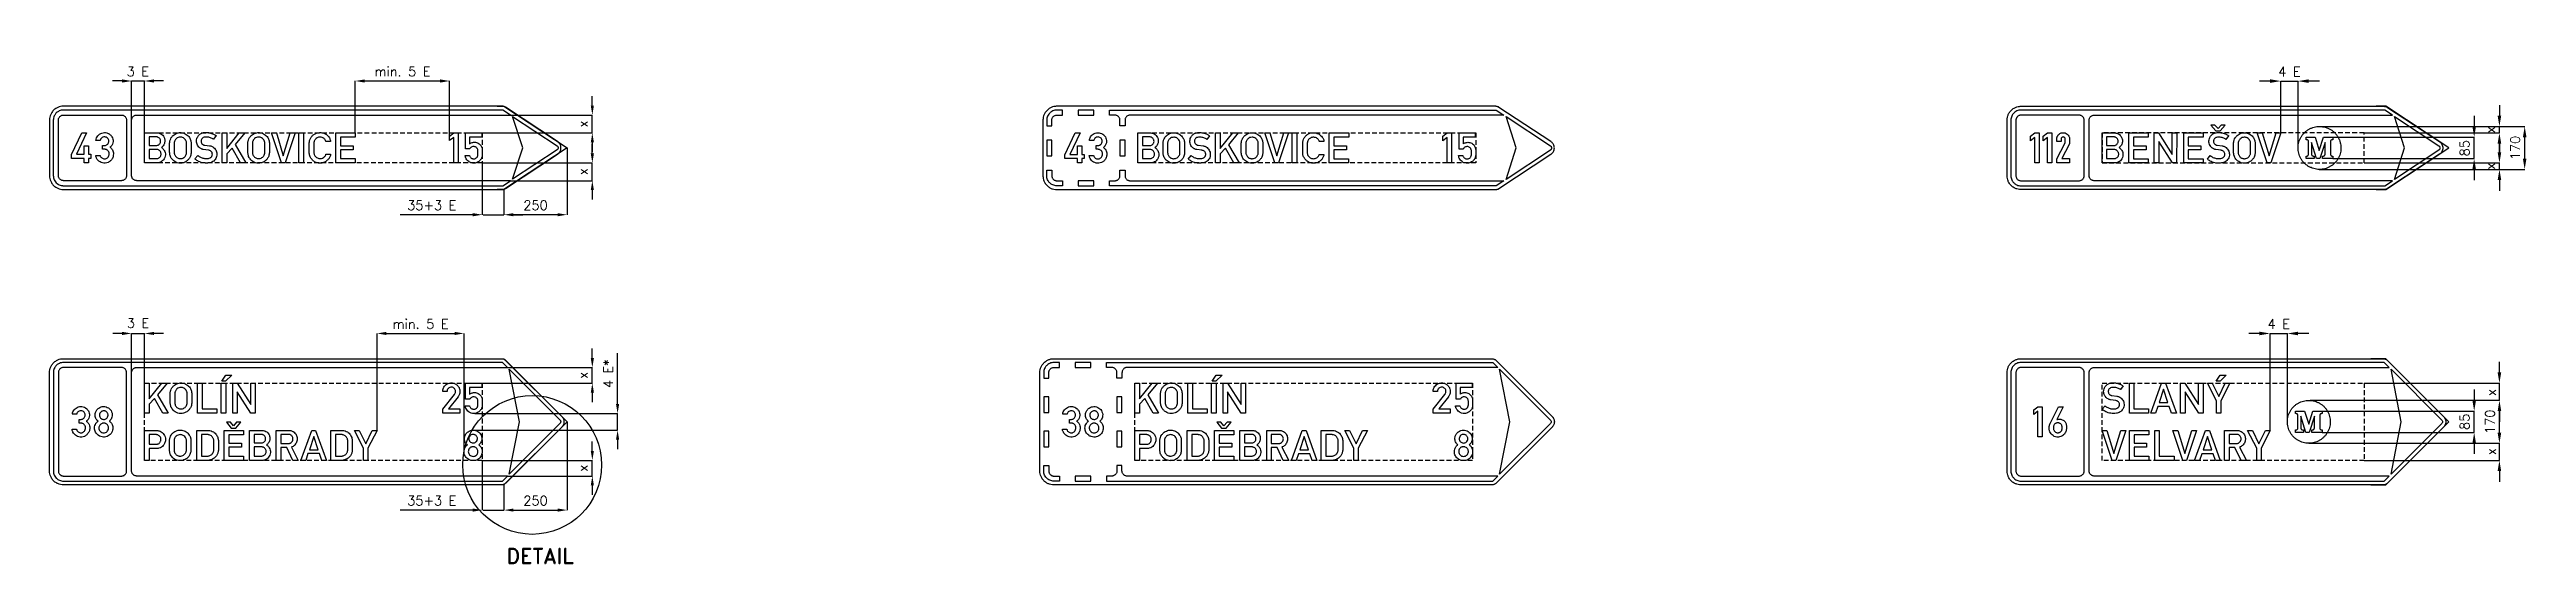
# Model space of a CAD drawing. Header units: millimetres. Extents: x -250 to 9561, y -312 to 1725.
import ezdxf

# ---------------------------------------------------------------- set-up
doc = ezdxf.new("R2010")
doc.units = ezdxf.units.MM
doc.header["$LTSCALE"] = 5
doc.linetypes.add('ČÁRKOVANÁX2', pattern=[1.5, 1, -0.5])
doc.layers.add('Kóty', color=2, linetype='Continuous')
doc.layers.add('Značka', color=7, linetype='Continuous')
doc.styles.get("Standard").update_dxf_attribs({"font": 'romand.shx', "height": 37.5})
doc.dimstyles.get("Standard").update_dxf_attribs({"dimtxt": 37.5, "dimasz": 37.5, "dimexe": 0.18, "dimexo": 0.0625, "dimgap": 18.75, "dimtad": 1, "dimdec": 0, "dimzin": 0, "dimdsep": 46, "dimtxsty": 'Standard', "dimcen": 0.09, "dimadec": 0, "dimazin": 0, "dimtfac": 1, "dimtdec": 0, "dimtofl": 0, "dimtmove": 0, "dimatfit": 3, "dimfxl": 1, "dimtolj": 1, "dimtzin": 0, "dimarcsym": 0})

msp = doc.modelspace()

# ---------------------------------------------------------------- texts
at = {"layer": 'Kóty'}
msp.add_text('x', height=37.5, rotation=90, dxfattribs=at).set_placement((9439.9, 352.4))
at = {"layer": 'Kóty', "char_height": 37.5, "attachment_point": 5}
for s, insert in [('\\A1;3 E', (99.8, 1638)), ('\\A1;4 E', (8622, 1637.6)), ('\\A1;3 E', (100.2, 641.1)), ('\\A1;4 E', (8580.1, 637.4))]:
    msp.add_mtext(s, dxfattribs=dict(at, insert=insert))
at = {"layer": 'Kóty', "char_height": 37.5, "attachment_point": 5, "rotation": 90}
for s, insert in [('\\A1;x', (9416.4, 1407.2)), ('\\A1;170', (9516.4, 1335.2)), ('\\A1;85', (9316.4, 1334.2)), ('\\A1;x', (9416.4, 1263.2)), ('\\A1;85', (9316.4, 249.8)), ('\\A1;170', (9416.4, 249.9)), ('\\A1;x', (9420.7, 131.3))]:
    msp.add_mtext(s, dxfattribs=dict(at, insert=insert))
at = {"layer": 'Značka', "color": 7, "insert": (1692.4, -281.6), "char_height": 60, "attachment_point": 5}
msp.add_mtext('\\A1;DETAIL', dxfattribs=at)

# ---------------------------------------------------------------- blocks, each defined once
blk = doc.blocks.new('*D1')
at = {"layer": 'Defpoints', "color": 0, "transparency": 16777216}
for p in [(1334.5, 1600.5), (961, 1395), (1334.5, 1382.3)]:
    blk.add_point(p, dxfattribs=at)
at = {"layer": 'Kóty', "color": 0, "lineweight": -2, "transparency": 16777216}
for p, q in [((961, 1395.1), (961, 1600.7)), ((998.5, 1600.5), (1297, 1600.5)), ((1334.5, 1382.4), (1334.5, 1600.7))]:
    blk.add_line(p, q, dxfattribs=at)
at = {"layer": 'Kóty', "color": 0, "transparency": 16777216}
for points in [[(998.5, 1606.8), (998.5, 1594.3), (961, 1600.5)], [(1297, 1606.8), (1297, 1594.3), (1334.5, 1600.5)]]:
    blk.add_solid(points, dxfattribs=at)
at = {"layer": 'Kóty', "color": 0, "transparency": 16777216, "insert": (1147.7, 1638), "char_height": 37.5, "attachment_point": 5}
blk.add_mtext('\\A1;min. 5 E', dxfattribs=at)
blk = doc.blocks.new('*D2')
at = {"layer": 'Defpoints', "color": 0, "transparency": 16777216}
for p in [(1799.9, 1335.5), (1549.9, 1170.5), (1549.9, 1070.5)]:
    blk.add_point(p, dxfattribs=at)
at = {"layer": 'Kóty', "color": 0, "lineweight": -2, "transparency": 16777216}
for p, q in [((1799.9, 1335.5), (1799.9, 1070.4)), ((1549.9, 1170.5), (1549.9, 1070.4)), ((1762.4, 1070.5), (1587.4, 1070.5))]:
    blk.add_line(p, q, dxfattribs=at)
at = {"layer": 'Kóty', "color": 0, "transparency": 16777216}
for points in [[(1587.4, 1076.8), (1587.4, 1064.3), (1549.9, 1070.5)], [(1762.4, 1076.8), (1762.4, 1064.3), (1799.9, 1070.5)]]:
    blk.add_solid(points, dxfattribs=at)
at = {"layer": 'Kóty', "color": 0, "transparency": 16777216, "insert": (1674.9, 1108), "char_height": 37.5, "attachment_point": 5}
blk.add_mtext('\\A1;250', dxfattribs=at)
blk = doc.blocks.new('*D3')
at = {"layer": 'Defpoints', "color": 0, "transparency": 16777216}
for p in [(1463.9, 1276), (1549.9, 1120.4), (1463.9, 1070.5)]:
    blk.add_point(p, dxfattribs=at)
at = {"layer": 'Kóty', "color": 0, "lineweight": -2, "transparency": 16777216}
for p, q in [((1463.9, 1276), (1463.9, 1070.4)), ((1549.9, 1120.4), (1549.9, 1070.4)), ((1426.4, 1070.5), (1138.9, 1070.5)), ((1587.4, 1070.5), (1624.9, 1070.5))]:
    blk.add_line(p, q, dxfattribs=at)
at = {"layer": 'Kóty', "color": 0, "transparency": 16777216}
for points in [[(1426.4, 1076.8), (1426.4, 1064.3), (1463.9, 1070.5)], [(1587.4, 1076.8), (1587.4, 1064.3), (1549.9, 1070.5)]]:
    blk.add_solid(points, dxfattribs=at)
at = {"layer": 'Kóty', "color": 0, "transparency": 16777216, "insert": (1263.9, 1108), "char_height": 37.5, "attachment_point": 5}
blk.add_mtext('\\A1;35+3 E', dxfattribs=at)
blk = doc.blocks.new('*D4')
at = {"layer": 'Defpoints', "color": 0, "transparency": 16777216}
for p in [(1463.9, 1395), (1575.7, 1465.5), (1899.9, 1465.5)]:
    blk.add_point(p, dxfattribs=at)
at = {"layer": 'Kóty', "color": 0, "lineweight": -2, "transparency": 16777216}
for p, q in [((1899.9, 1503), (1899.9, 1540.5)), ((1464, 1395), (1900.1, 1395)), ((1575.8, 1465.5), (1900.1, 1465.5)), ((1899.9, 1357.5), (1899.9, 1320))]:
    blk.add_line(p, q, dxfattribs=at)
at = {"layer": 'Kóty', "color": 0, "transparency": 16777216}
for points in [[(1893.7, 1503), (1906.2, 1503), (1899.9, 1465.5)], [(1893.7, 1357.5), (1906.2, 1357.5), (1899.9, 1395)]]:
    blk.add_solid(points, dxfattribs=at)
at = {"layer": 'Kóty', "color": 0, "transparency": 16777216, "insert": (1862.4, 1430.3), "char_height": 37.5, "attachment_point": 5, "rotation": 90}
blk.add_mtext('\\A1;x', dxfattribs=at)
blk = doc.blocks.new('*D5')
at = {"layer": 'Defpoints', "color": 0, "transparency": 16777216}
for p in [(1463.9, 1276), (1575.7, 1205.5), (1899.9, 1205.5)]:
    blk.add_point(p, dxfattribs=at)
at = {"layer": 'Kóty', "color": 0, "lineweight": -2, "transparency": 16777216}
for p, q in [((1464, 1276), (1900.1, 1276)), ((1899.9, 1313.5), (1899.9, 1351)), ((1575.8, 1205.5), (1900.1, 1205.5)), ((1899.9, 1168), (1899.9, 1130.5))]:
    blk.add_line(p, q, dxfattribs=at)
at = {"layer": 'Kóty', "color": 0, "transparency": 16777216}
for points in [[(1893.7, 1313.5), (1906.2, 1313.5), (1899.9, 1276)], [(1893.7, 1168), (1906.2, 1168), (1899.9, 1205.5)]]:
    blk.add_solid(points, dxfattribs=at)
at = {"layer": 'Kóty', "color": 0, "transparency": 16777216, "insert": (1862.4, 1240.8), "char_height": 37.5, "attachment_point": 5, "rotation": 90}
blk.add_mtext('\\A1;x', dxfattribs=at)
blk = doc.blocks.new('*D6')
at = {"layer": 'Defpoints', "color": 0, "transparency": 16777216}
for p in [(1800, 250), (1550, 0), (1800, -100)]:
    blk.add_point(p, dxfattribs=at)
at = {"layer": 'Kóty', "color": 0, "lineweight": -2, "transparency": 16777216}
for p, q in [((1800, 249.9), (1800, -100.2)), ((1550, -0.1), (1550, -100.2)), ((1587.5, -100), (1762.5, -100))]:
    blk.add_line(p, q, dxfattribs=at)
at = {"layer": 'Kóty', "color": 0, "transparency": 16777216}
for points in [[(1587.5, -93.8), (1587.5, -106.2), (1550, -100)], [(1762.5, -93.8), (1762.5, -106.2), (1800, -100)]]:
    blk.add_solid(points, dxfattribs=at)
at = {"layer": 'Kóty', "color": 0, "transparency": 16777216, "insert": (1675, -62.5), "char_height": 37.5, "attachment_point": 5}
blk.add_mtext('\\A1;250', dxfattribs=at)
blk = doc.blocks.new('*D7')
at = {"layer": 'Defpoints', "color": 0, "transparency": 16777216}
for p in [(1464, 97), (1550, -71.2), (1464, -100)]:
    blk.add_point(p, dxfattribs=at)
at = {"layer": 'Kóty', "color": 0, "lineweight": -2, "transparency": 16777216}
for p, q in [((1464, 96.9), (1464, -100.2)), ((1550, -71.3), (1550, -100.2)), ((1426.5, -100), (1139, -100)), ((1587.5, -100), (1625, -100))]:
    blk.add_line(p, q, dxfattribs=at)
at = {"layer": 'Kóty', "color": 0, "transparency": 16777216}
for points in [[(1426.5, -93.8), (1426.5, -106.2), (1464, -100)], [(1587.5, -93.8), (1587.5, -106.2), (1550, -100)]]:
    blk.add_solid(points, dxfattribs=at)
at = {"layer": 'Kóty', "color": 0, "transparency": 16777216, "insert": (1264, -62.5), "char_height": 37.5, "attachment_point": 5}
blk.add_mtext('\\A1;35+3 E', dxfattribs=at)
blk = doc.blocks.new('*D8')
at = {"layer": 'Defpoints', "color": 0, "transparency": 16777216}
for p in [(1464, 97), (1563.9, 35), (1899.9, 97)]:
    blk.add_point(p, dxfattribs=at)
at = {"layer": 'Kóty', "color": 0, "lineweight": -2, "transparency": 16777216}
for p, q in [((1899.9, 134.5), (1899.9, 172)), ((1464.1, 97), (1900.1, 97)), ((1563.9, 35), (1900.1, 35)), ((1899.9, -2.5), (1899.9, -40))]:
    blk.add_line(p, q, dxfattribs=at)
at = {"layer": 'Kóty', "color": 0, "transparency": 16777216}
for points in [[(1893.7, 134.5), (1906.2, 134.5), (1899.9, 97)], [(1893.7, -2.5), (1906.2, -2.5), (1899.9, 35)]]:
    blk.add_solid(points, dxfattribs=at)
at = {"layer": 'Kóty', "color": 0, "transparency": 16777216, "insert": (1862.4, 66), "char_height": 37.5, "attachment_point": 5, "rotation": 90}
blk.add_mtext('\\A1;x', dxfattribs=at)
blk = doc.blocks.new('*D9')
at = {"layer": 'Defpoints', "color": 0, "transparency": 16777216}
for p in [(1464, 403), (1563.9, 465), (1899.9, 403)]:
    blk.add_point(p, dxfattribs=at)
at = {"layer": 'Kóty', "color": 0, "lineweight": -2, "transparency": 16777216}
for p, q in [((1899.9, 502.5), (1899.9, 540)), ((1464.1, 403), (1900.1, 403)), ((1563.9, 465), (1900.1, 465)), ((1899.9, 365.5), (1899.9, 328))]:
    blk.add_line(p, q, dxfattribs=at)
at = {"layer": 'Kóty', "color": 0, "transparency": 16777216}
for points in [[(1893.7, 502.5), (1906.2, 502.5), (1899.9, 465)], [(1893.7, 365.5), (1906.2, 365.5), (1899.9, 403)]]:
    blk.add_solid(points, dxfattribs=at)
at = {"layer": 'Kóty', "color": 0, "transparency": 16777216, "insert": (1862.4, 434), "char_height": 37.5, "attachment_point": 5, "rotation": 90}
blk.add_mtext('\\A1;x', dxfattribs=at)
blk = doc.blocks.new('*D10')
at = {"layer": 'Defpoints', "color": 0, "transparency": 16777216}
for p in [(1433.1, 216.8), (1434.8, 282.9), (1999.9, 282.9)]:
    blk.add_point(p, dxfattribs=at)
at = {"layer": 'Kóty', "color": 0, "lineweight": -2, "transparency": 16777216}
for p, q in [((1999.9, 320.4), (1999.9, 522.2)), ((1433.2, 216.8), (2000.1, 216.8)), ((1434.9, 282.9), (2000.1, 282.9)), ((1999.9, 179.3), (1999.9, 141.8))]:
    blk.add_line(p, q, dxfattribs=at)
at = {"layer": 'Kóty', "color": 0, "transparency": 16777216}
for points in [[(1993.7, 320.4), (2006.2, 320.4), (1999.9, 282.9)], [(1993.7, 179.3), (2006.2, 179.3), (1999.9, 216.8)]]:
    blk.add_solid(points, dxfattribs=at)
at = {"layer": 'Kóty', "color": 0, "transparency": 16777216, "insert": (1962.4, 440.1), "char_height": 37.5, "attachment_point": 5, "rotation": 90}
blk.add_mtext('\\A1;4 E*', dxfattribs=at)
blk = doc.blocks.new('*D12')
at = {"layer": 'Defpoints', "color": 0, "transparency": 16777216}
for p in [(1391.7, 600), (1047, 216), (1391.7, 131.3)]:
    blk.add_point(p, dxfattribs=at)
at = {"layer": 'Kóty', "color": 0, "lineweight": -2, "transparency": 16777216}
for p, q in [((1047, 216.1), (1047, 600.2)), ((1084.5, 600), (1354.2, 600)), ((1391.7, 131.4), (1391.7, 600.2))]:
    blk.add_line(p, q, dxfattribs=at)
at = {"layer": 'Kóty', "color": 0, "transparency": 16777216}
for points in [[(1084.5, 606.2), (1084.5, 593.7), (1047, 600)], [(1354.2, 606.2), (1354.2, 593.7), (1391.7, 600)]]:
    blk.add_solid(points, dxfattribs=at)
at = {"layer": 'Kóty', "color": 0, "transparency": 16777216, "insert": (1219.3, 637.5), "char_height": 37.5, "attachment_point": 5}
blk.add_mtext('\\A1;min. 5 E', dxfattribs=at)

# ---------------------------------------------------------------- dimensions: what is measured, and where the dimension line sits
at = {"layer": 'Kóty'}
for base, p1, p2, text, picture, middle in [((1334.5, 1600.5), (961, 1395), (1334.5, 1382.3), 'min. 5 E', '*D1', (1147.7, 1638)), ((1463.9, 1070.5), (1549.9, 1120.4), (1463.9, 1276), '35+3 E', '*D3', (1263.9, 1108)), ((1391.7, 600), (1047, 216), (1391.7, 131.3), 'min. 5 E', '*D12', (1219.3, 637.5)), ((1464, -100), (1550, -71.2), (1464, 97), '35+3 E', '*D7', (1264, -62.5))]:
    dim = msp.add_linear_dim(base=base, p1=p1, p2=p2, text=text, dimstyle='Standard', dxfattribs=at)
    dim.commit()
    dim.dimension.update_dxf_attribs({"geometry": picture, "text_midpoint": middle})
for base, p1, p2, text, picture, middle in [((1899.9, 1465.5), (1463.9, 1395), (1575.7, 1465.5), 'x', '*D4', (1862.4, 1430.3)), ((1899.9, 1205.5), (1463.9, 1276), (1575.7, 1205.5), 'x', '*D5', (1862.4, 1240.8)), ((1999.9, 282.9), (1433.1, 216.8), (1434.8, 282.9), '4 E*', '*D10', (1962.4, 440.1)), ((1899.9, 403), (1563.9, 465), (1464, 403), 'x', '*D9', (1862.4, 434)), ((1899.9, 97), (1563.9, 35), (1464, 97), 'x', '*D8', (1862.4, 66))]:
    dim = msp.add_linear_dim(base=base, p1=p1, p2=p2, angle=90, text=text, dimstyle='Standard', dxfattribs=at)
    dim.commit()
    dim.dimension.update_dxf_attribs({"geometry": picture, "text_midpoint": middle})
for base, p1, p2, picture, middle in [((1549.9, 1070.5), (1799.9, 1335.5), (1549.9, 1170.5), '*D2', (1674.9, 1108)), ((1800, -100), (1550, 0), (1800, 250), '*D6', (1675, -62.5))]:
    dim = msp.add_linear_dim(base=base, p1=p1, p2=p2, dimstyle='Standard', dxfattribs=at)
    dim.commit()
    dim.dimension.update_dxf_attribs({"geometry": picture, "text_midpoint": middle})

# ---------------------------------------------------------------- linework, layer by layer
msp.add_lwpolyline([(1523.2, 1500.5), (1549.9, 1500.5), (1799.9, 1335.5), (1549.9, 1170.5), (1523.2, 1170.5)])
at = {"layer": 'Kóty'}
for p, q in [((37.4, 1600.5), (-0.1, 1600.5)), ((74.9, 1422.2), (74.9, 1600.7)), ((125.9, 1395.1), (125.9, 1600.7)), ((200.9, 1600.5), (163.4, 1600.5)), ((8545.7, 1600.1), (8503.2, 1600.1)), ((8588.2, 1394.7), (8588.2, 1600.3)), ((8588.2, 1600.1), (8656.2, 1600.1)), ((8656.2, 1333.2), (8656.2, 1600.3)), ((8741.2, 1600.1), (8698.7, 1600.1)), ((9453.9, 1505.2), (9453.9, 1462.7)), ((8740.7, 1420.2), (9554.1, 1420.2)), ((8794.3, 1377.7), (9354.1, 1377.7)), ((8917.9, 1394.7), (9454.1, 1394.7)), ((9353.9, 1462.7), (9353.9, 1420.2)), ((9553.9, 1292.7), (9553.9, 1377.7)), ((8793.8, 1292.7), (9354.1, 1292.7)), ((8917.9, 1275.7), (9454.1, 1275.7)), ((9453.9, 1318.2), (9453.9, 1360.7)), ((9453.9, 1352.2), (9453.9, 1309.7)), ((8740.1, 1250.2), (9454.1, 1250.2)), ((8740.1, 1250.2), (9554.1, 1250.2)), ((9353.9, 1250.2), (9353.9, 1207.7)), ((9453.9, 1207.7), (9453.9, 1165.2)), ((37.6, 600), (0.1, 600)), ((75.1, 405.3), (75.1, 600.2)), ((126.1, 403.1), (126.1, 600.2)), ((201.1, 600), (163.6, 600)), ((8503.5, 599.9), (8461, 599.9)), ((8546, 216), (8546, 600.1)), ((8546, 599.9), (8614, 599.9)), ((8614, 249.5), (8614, 600.1)), ((8699, 599.9), (8656.5, 599.9)), ((8917.8, 403), (9454.1, 403)), ((9453.9, 445.5), (9453.9, 488)), ((8703.6, 335), (9454.1, 335)), ((9353.9, 377.4), (9353.9, 334.9)), ((8751.6, 207.4), (9354.1, 207.4)), ((8752.2, 292.4), (9354.1, 292.4)), ((9453.7, 207.4), (9453.7, 249.9)), ((9453.9, 292.5), (9453.9, 250)), ((9453.9, 207.4), (9453.9, 292.4)), ((8699.5, 164.9), (9454.1, 164.9)), ((8704.3, 164.9), (9453.9, 164.9)), ((9353.9, 164.9), (9353.9, 122.4)), ((8918, 96.9), (9453.9, 96.9)), ((9453.7, 54.4), (9453.7, 11.9))]:
    msp.add_line(p, q, dxfattribs=at)
for points in [[(74.9, 1600.5), (125.9, 1600.5)], [(1899.9, 1395), (1899.9, 1465.5)], [(9353.9, 1292.7), (9353.9, 1377.7)], [(9453.9, 1394.7), (9453.9, 1420.2)], [(1899.9, 1205.5), (1899.9, 1276)], [(9453.9, 1250.2), (9453.9, 1275.7)], [(1467.3, 1070.5), (1549.9, 1070.5)], [(75.1, 600), (126.1, 600)], [(1899.9, 403), (1899.9, 465)], [(9453.9, 334.9), (9453.9, 402.9)], [(1999.9, 216.8), (1999.9, 282.9)], [(9353.9, 207.4), (9353.9, 292.4)], [(9453.9, 96.9), (9453.9, 164.9)], [(1899.9, 35), (1899.9, 96.9)], [(1467.5, -100.2), (1550, -100.2)]]:
    msp.add_lwpolyline(points, dxfattribs=at)
for points in [[(37.4, 1606.8), (37.4, 1594.3), (74.9, 1600.5)], [(163.4, 1606.8), (163.4, 1594.3), (125.9, 1600.5)], [(8545.7, 1607.2), (8545.7, 1593), (8588.2, 1600.1)], [(8698.7, 1607.2), (8698.7, 1593), (8656.2, 1600.1)], [(9346.8, 1420.2), (9361, 1420.2), (9353.9, 1377.7)], [(9446.8, 1462.7), (9461, 1462.7), (9453.9, 1420.2)], [(9446.8, 1352.2), (9461, 1352.2), (9453.9, 1394.7)], [(9546.8, 1377.7), (9561, 1377.7), (9553.9, 1420.2)], [(9346.8, 1250.2), (9361, 1250.2), (9353.9, 1292.7)], [(9446.8, 1318.2), (9461, 1318.2), (9453.9, 1275.7)], [(9546.8, 1292.7), (9561, 1292.7), (9553.9, 1250.2)], [(9446.8, 1207.7), (9461, 1207.7), (9453.9, 1250.2)], [(37.6, 606.2), (37.6, 593.8), (75.1, 600)], [(163.6, 606.2), (163.6, 593.8), (126.1, 600)], [(8503.5, 607), (8503.5, 592.8), (8546, 599.9)], [(8656.5, 607), (8656.5, 592.8), (8614, 599.9)], [(9446.8, 445.5), (9461, 445.5), (9453.9, 403)], [(9346.8, 334.9), (9361, 334.9), (9353.9, 292.4)], [(9446.8, 292.5), (9461, 292.5), (9453.9, 335)], [(9446.8, 292.4), (9461, 292.4), (9453.9, 334.9)], [(9346.8, 164.9), (9361, 164.9), (9353.9, 207.4)], [(9446.6, 207.4), (9460.8, 207.4), (9453.7, 164.9)], [(9446.8, 207.4), (9461, 207.4), (9453.9, 164.9)], [(9446.6, 54.4), (9460.8, 54.4), (9453.7, 96.9)]]:
    msp.add_solid(points, dxfattribs=at)
at = {"layer": 'Značka', "color": 5}
for points in [[(-195.1, 1170.5), (1542.4, 1170.5, 0.001925), (1543.2, 1170.6, 0.006029), (1543.9, 1170.6, 0.031275), (1546.8, 1170.9, 0.030307), (1549.6, 1171.6, 0.031399), (1552.4, 1172.6, 0.03467), (1555, 1173.9), (1555.6, 1174.3), (1556.2, 1174.7), (1762, 1310.5), (1763.2, 1311.4), (1764.4, 1312.3, 0.052588), (1768.6, 1316.4, 0.052765), (1771.9, 1321.3, 0.065589), (1774.6, 1328.2, 0.065817), (1775.5, 1335.5, 0.06551), (1774.6, 1342.9, 0.063873), (1771.9, 1349.8, 0.052731), (1768.6, 1354.7, 0.057584), (1764.4, 1358.8), (1763.2, 1359.7), (1762, 1360.6), (1556.2, 1496.4), (1555.6, 1496.8), (1555, 1497.2, 0.031276), (1552.4, 1498.5, 0.030289), (1549.6, 1499.5, 0.031362), (1546.8, 1500.2, 0.03468), (1543.9, 1500.5), (1543.2, 1500.5), (1542.4, 1500.5), (-195.1, 1500.5), (-197.9, 1500.4), (-200.8, 1500.2, 0.055716), (-212.1, 1497.9, 0.056169), (-222.6, 1493.2, 0.069686), (-234, 1484.5, 0.068355), (-242.7, 1473, 0.05643), (-247.5, 1462.5, 0.061123), (-249.8, 1451.3, 0.012203), (-250, 1448.4, 0.004069), (-250.1, 1445.5), (-250.1, 1225.5, 0.003578), (-250, 1222.7, 0.010727), (-249.8, 1219.8, 0.055714), (-247.5, 1208.6, 0.056165), (-242.7, 1198, 0.069691), (-234, 1186.6, 0.068351), (-222.6, 1177.9, 0.056422), (-212.1, 1173.1, 0.061128), (-200.8, 1170.8), (-197.9, 1170.7), (-195.1, 1170.5)], [(1575.7, 1205.5), (94.9, 1205.5), (93.9, 1205.6), (92.8, 1205.7, -0.055698), (88.8, 1206.5, -0.056168), (84.9, 1208.2, -0.069686), (80.8, 1211.4, -0.068359), (77.6, 1215.5, -0.056422), (75.9, 1219.4, -0.061115), (75, 1223.5, -0.012221), (75, 1224.5, -0.004056), (74.9, 1225.5), (74.9, 1445.5, -0.003561), (75, 1446.6, -0.01073), (75, 1447.6, -0.055724), (75.9, 1451.7, -0.056159), (77.6, 1455.5, -0.069691), (80.8, 1459.7, -0.068364), (84.9, 1462.9, -0.056428), (88.8, 1464.6, -0.06113), (92.8, 1465.4), (93.9, 1465.5), (94.9, 1465.5), (1575.7, 1465.5), (1545.4, 1485.5), (-195.1, 1485.5), (-197.2, 1485.5), (-199.3, 1485.3, 0.055713), (-207.4, 1483.6, 0.056169), (-215.1, 1480.2, 0.069689), (-223.4, 1473.9, 0.068351), (-229.7, 1465.5, 0.056428), (-233.2, 1457.9, 0.061122), (-234.9, 1449.7, 0.0122), (-235, 1447.6, 0.004069), (-235.1, 1445.5), (-235.1, 1225.5, 0.003576), (-235, 1223.5, 0.010726), (-234.9, 1221.4, 0.055713), (-233.2, 1213.2, 0.056165), (-229.7, 1205.5, 0.069688), (-223.4, 1197.2, 0.068355), (-215.1, 1190.9, 0.056435), (-207.4, 1187.4, 0.061122), (-199.3, 1185.8), (-197.2, 1185.6), (-195.1, 1185.5), (1545.4, 1185.5), (1575.7, 1205.5)], [(3739.9, 1170.2), (5477.3, 1170.2, 0.001925), (5478.1, 1170.2, 0.006029), (5478.8, 1170.2, 0.031275), (5481.7, 1170.6, 0.030307), (5484.5, 1171.2, 0.031399), (5487.3, 1172.2, 0.03467), (5489.9, 1173.6), (5490.5, 1173.9), (5491.1, 1174.3), (5696.9, 1310.1), (5698.1, 1311), (5699.3, 1311.9, 0.052588), (5703.5, 1316, 0.052765), (5706.8, 1321, 0.065589), (5709.5, 1327.8, 0.065817), (5710.4, 1335.2, 0.06551), (5709.5, 1342.5, 0.063873), (5706.8, 1349.4, 0.052731), (5703.5, 1354.4, 0.057584), (5699.3, 1358.5), (5698.1, 1359.4), (5696.9, 1360.2), (5491.1, 1496.1), (5490.5, 1496.4), (5489.9, 1496.8, 0.031276), (5487.3, 1498.1, 0.030289), (5484.5, 1499.1, 0.031362), (5481.7, 1499.8, 0.03468), (5478.8, 1500.1), (5478.1, 1500.2), (5477.3, 1500.2), (3739.9, 1500.2), (3737, 1500.1), (3734.1, 1499.9, 0.055716), (3722.9, 1497.6, 0.056169), (3712.4, 1492.8, 0.069686), (3700.9, 1484.2, 0.068355), (3692.2, 1472.7, 0.05643), (3687.4, 1462.2, 0.061123), (3685.2, 1450.9, 0.012203), (3685, 1448.1, 0.004069), (3684.9, 1445.2), (3684.9, 1225.2, 0.003578), (3685, 1222.3, 0.010727), (3685.2, 1219.4, 0.055714), (3687.5, 1208.2, 0.056165), (3692.2, 1197.7, 0.069691), (3700.9, 1186.2, 0.068351), (3712.4, 1177.6, 0.056422), (3722.9, 1172.7, 0.061128), (3734.1, 1170.5), (3737, 1170.3), (3739.9, 1170.2)], [(3719.9, 1423.2), (3719.9, 1445.2, -0.003576), (3719.9, 1446.2, -0.010719), (3720, 1447.3, -0.055711), (3720.8, 1451.4, -0.056162), (3722.5, 1455.2, -0.069688), (3725.7, 1459.3, -0.068364), (3729.9, 1462.5, -0.056428), (3733.7, 1464.3, -0.061129), (3737.8, 1465.1), (3738.8, 1465.1), (3739.9, 1465.2), (3761.9, 1465.2), (3761.9, 1485.2), (3739.9, 1485.2), (3737.8, 1485.1), (3735.7, 1485, 0.055713), (3727.5, 1483.3, 0.056169), (3719.9, 1479.8, 0.069689), (3711.5, 1473.5, 0.068351), (3705.2, 1465.2, 0.056428), (3701.7, 1457.5, 0.061122), (3700.1, 1449.4, 0.0122), (3699.9, 1447.3, 0.004069), (3699.9, 1445.2), (3699.9, 1423.2), (3719.9, 1423.2)], [(5510.7, 1465.2), (4029.9, 1465.2), (4028.8, 1465.1), (4027.8, 1465.1, 0.055726), (4023.7, 1464.2, 0.056168), (4019.9, 1462.5, 0.069705), (4015.7, 1459.4, 0.068359), (4012.5, 1455.2, 0.056422), (4010.8, 1451.4, 0.061115), (4010, 1447.3, 0.012228), (4009.9, 1446.2, 0.004056), (4009.9, 1445.2), (4009.9, 1423.2), (3989.9, 1423.2), (3989.9, 1445.2), (3989.8, 1446.2, 0.01073), (3989.7, 1447.3, 0.055724), (3988.9, 1451.4, 0.056159), (3987.2, 1455.2, 0.069691), (3984, 1459.3, 0.068364), (3979.9, 1462.5, 0.056428), (3976, 1464.3, 0.06113), (3971.9, 1465.1), (3970.9, 1465.1), (3969.9, 1465.2), (3947.9, 1465.2), (3947.9, 1485.2), (5480.4, 1485.2), (5510.7, 1465.2)], [(7558.9, 1170.2), (7556, 1170.3), (7553.1, 1170.5, -0.055717), (7541.9, 1172.8, -0.056169), (7531.4, 1177.6, -0.069686), (7519.9, 1186.2, -0.068355), (7511.3, 1197.7, -0.05643), (7506.4, 1208.2, -0.061123), (7504.2, 1219.4, -0.012203), (7504, 1222.3, -0.004068), (7503.9, 1225.2), (7503.9, 1445.2, -0.003578), (7504, 1448.1, -0.010727), (7504.2, 1450.9, -0.055715), (7506.5, 1462.2, -0.056163), (7511.3, 1472.7, -0.069691), (7519.9, 1484.1, -0.068358), (7531.4, 1492.8, -0.056432), (7541.9, 1497.6, -0.061128), (7553.1, 1499.9), (7556, 1500.1), (7558.9, 1500.2), (8996.4, 1500.2), (8997.1, 1500.2, -0.006036), (8997.8, 1500.1, -0.031284), (9000.7, 1499.8, -0.030287), (9003.6, 1499.1, -0.031363), (9006.3, 1498.1, -0.034691), (9008.9, 1496.8), (9009.5, 1496.4), (9010.2, 1496.1), (9216, 1360.2), (9217.2, 1359.4), (9218.3, 1358.5, -0.052588), (9222.6, 1354.3, -0.052731), (9225.9, 1349.4, -0.065605), (9228.6, 1342.5, -0.065801), (9229.4, 1335.2, -0.065493), (9228.6, 1327.9, -0.063858), (9225.9, 1321, -0.052748), (9222.6, 1316, -0.0576), (9218.3, 1311.9), (9217.2, 1311), (9216, 1310.1), (9010.2, 1174.3), (9009.5, 1173.9), (9008.9, 1173.6, -0.031314), (9006.3, 1172.2, -0.030289), (9003.6, 1171.2, -0.031354), (9000.7, 1170.5, -0.034674), (8997.8, 1170.2, -0.006865), (8997.1, 1170.2, -0.002263), (8996.4, 1170.2), (7558.9, 1170.2)], [(9029.7, 1205.2), (7848.9, 1205.2), (7847.8, 1205.2), (7846.8, 1205.3, -0.055726), (7842.7, 1206.1, -0.056165), (7838.9, 1207.9, -0.069701), (7834.7, 1211, -0.06835), (7831.6, 1215.2, -0.056428), (7829.8, 1219, -0.061122), (7829, 1223.1, -0.012228), (7828.9, 1224.1, -0.004056), (7828.9, 1225.2), (7828.9, 1445.2, -0.00359), (7828.9, 1446.2, -0.010759), (7829, 1447.3, -0.055709), (7829.8, 1451.4, -0.056159), (7831.6, 1455.2, -0.069682), (7834.7, 1459.3, -0.068367), (7838.9, 1462.5, -0.056439), (7842.7, 1464.3, -0.061113), (7846.8, 1465.1), (7847.8, 1465.1), (7848.9, 1465.2), (9029.7, 1465.2), (8999.4, 1485.2), (7558.9, 1485.2), (7556.8, 1485.1), (7554.7, 1485, 0.055713), (7546.5, 1483.3, 0.056169), (7538.9, 1479.8, 0.069689), (7530.6, 1473.5, 0.068351), (7524.2, 1465.2, 0.056428), (7520.7, 1457.5, 0.061122), (7519.1, 1449.4, 0.012203), (7519, 1447.3, 0.004071), (7518.9, 1445.2), (7518.9, 1225.2, 0.003578), (7519, 1223.1, 0.010726), (7519.1, 1221, 0.055716), (7520.8, 1212.8, 0.056165), (7524.2, 1205.2, 0.069688), (7530.6, 1196.9, 0.068355), (7538.9, 1190.5, 0.056435), (7546.5, 1187, 0.061122), (7554.7, 1185.4), (7556.8, 1185.3), (7558.9, 1185.2), (8999.4, 1185.2), (9029.7, 1205.2)], [(-195.1, 1205.5), (-196.1, 1205.6), (-197.2, 1205.7, -0.055698), (-201.2, 1206.5, -0.056169), (-205.1, 1208.2, -0.069684), (-209.2, 1211.4, -0.068356), (-212.4, 1215.5, -0.056428), (-214.1, 1219.4, -0.061122), (-215, 1223.5, -0.012202), (-215, 1224.5), (-215.1, 1225.5), (-215.1, 1445.5, -0.003576), (-215, 1446.6, -0.010719), (-215, 1447.6, -0.055711), (-214.1, 1451.7, -0.056162), (-212.4, 1455.5, -0.069688), (-209.2, 1459.7, -0.068364), (-205.1, 1462.9, -0.056428), (-201.2, 1464.6, -0.061129), (-197.2, 1465.4), (-196.1, 1465.5), (-195.1, 1465.5), (34.9, 1465.5), (36, 1465.5), (37, 1465.4, -0.055726), (41.1, 1464.6, -0.056168), (44.9, 1462.9, -0.069705), (49.1, 1459.7, -0.068359), (52.3, 1455.5, -0.056422), (54, 1451.7, -0.061129), (54.8, 1447.6, -0.012228), (54.9, 1446.6), (54.9, 1445.5), (54.9, 1225.5, -0.003532), (54.9, 1224.5, -0.01073), (54.8, 1223.5, -0.055727), (54, 1219.4, -0.056164), (52.3, 1215.5, -0.069691), (49.1, 1211.4, -0.068345), (44.9, 1208.2, -0.056441), (41.1, 1206.5, -0.061115), (37, 1205.7), (36, 1205.6), (34.9, 1205.5), (-195.1, 1205.5)], [(-49.9, 1305.8), (-49.4, 1304.4, 0.016094), (-48.9, 1303.1, 0.066958), (-46.5, 1299, 0.067347), (-43.1, 1295.7, 0.079611), (-38.3, 1292.9, 0.083503), (-32.9, 1291.9, 0.07872), (-27.8, 1292.4, 0.077301), (-23.1, 1294.4, 0.094864), (-18.2, 1298.8, 0.087401), (-15.1, 1304.7, 0.097387), (-13.9, 1312.1, 0.104445), (-15.8, 1319.4, 0.094861), (-19.6, 1324.9, 0.095658), (-25.2, 1328.6, 0.045618), (-28, 1329.6, 0.043314), (-31, 1330.1), (-31.7, 1330.2), (-32.4, 1330.2), (-39.7, 1330.2), (-39.7, 1345.1), (-32.1, 1345.1), (-31.5, 1345.1), (-30.8, 1345.1, 0.089507), (-26.2, 1346, 0.07818), (-22, 1348.5, 0.098558), (-17.7, 1353.3, 0.099795), (-15.5, 1359.4, 0.096868), (-15.6, 1365.6, 0.098698), (-18, 1371.3, 0.100569), (-22.4, 1375.9, 0.097645), (-28.2, 1378.5, 0.106021), (-35.1, 1378.9, 0.108979), (-41.6, 1376.3, 0.096315), (-46.1, 1372.1, 0.100258), (-48.7, 1366.7), (-48.9, 1366), (-49, 1365.3), (-66.3, 1365.3, -0.004902), (-65.8, 1367.9, -0.014661), (-65.2, 1370.4, -0.070912), (-61.5, 1379.4, -0.076589), (-55.3, 1387, -0.07896), (-47.3, 1392.6, -0.07638), (-38, 1395.5, -0.077806), (-27.9, 1395.8, -0.077971), (-18.3, 1393, -0.081005), (-9.4, 1387.2, -0.080998), (-2.7, 1379, -0.076302), (0.9, 1370.3, -0.079816), (1.7, 1360.7, -0.09208), (-0.8, 1349.9, -0.105091), (-7.1, 1341, -0.020567), (-9, 1339.3), (-10.9, 1337.7), (-9.1, 1336.4), (-7.4, 1335, -0.058052), (-2.9, 1330, -0.058895), (0.4, 1324.2, -0.07488), (2.7, 1315.7, -0.064095), (2.6, 1306.8, -0.089412), (-1.1, 1294, -0.10188), (-9.3, 1283.6, -0.087333), (-18.4, 1277.7, -0.080962), (-29.1, 1275.2, -0.079644), (-39.9, 1275.7, -0.08266), (-50, 1279.7, -0.07682), (-57.9, 1285.9, -0.076591), (-63.6, 1294.1, -0.041097), (-65.6, 1299, -0.040368), (-66.8, 1304), (-66.9, 1304.9), (-67.1, 1305.8), (-49.9, 1305.8)], [(125.9, 1276), (125.9, 1395), (174.8, 1395), (176, 1395), (177.3, 1394.9, -0.053522), (184, 1393.8, -0.058871), (190.3, 1391.1, -0.084097), (198.1, 1385.2, -0.083992), (203.6, 1377, -0.052898), (205.7, 1371.3, -0.048081), (206.6, 1365.3, -0.047694), (206.4, 1359.2, -0.051704), (205.1, 1353.2, -0.05781), (202.3, 1347, -0.056927), (198.2, 1341.6, -0.018995), (196.7, 1340, -0.01917), (195, 1338.6), (194.1, 1337.9), (193.2, 1337.2), (194.4, 1336.3), (195.6, 1335.4, -0.045533), (200.5, 1330.9, -0.053971), (204.5, 1325.4, -0.077426), (208, 1316.9, -0.076327), (208.8, 1307.6, -0.084936), (206.7, 1297.3, -0.082722), (201.4, 1288.3, -0.067289), (195.3, 1282.4, -0.067548), (187.9, 1278.3, -0.045461), (182.7, 1276.7, -0.04876), (177.3, 1276.1), (176.3, 1276), (175.3, 1276), (125.9, 1276)], [(144, 1379.1), (144, 1345.1), (172.6, 1345.1), (173.7, 1345.1), (174.8, 1345.2, 0.091636), (179.9, 1346.6, 0.080742), (184.3, 1349.7, 0.081305), (187.7, 1353.9, 0.086095), (189.5, 1358.9, 0.08746), (189.6, 1364.4, 0.085843), (188, 1369.7, 0.081925), (184.9, 1374, 0.078646), (180.7, 1377.1, 0.046715), (178, 1378.3, 0.054002), (175.2, 1378.9), (174.6, 1379), (174, 1379.1), (144, 1379.1)], [(225.7, 1354.6, -0.001488), (225.8, 1355.6, -0.004525), (225.8, 1356.6, -0.030674), (226.5, 1361.6, -0.031071), (227.8, 1366.4, -0.066297), (232.3, 1376.2, -0.068474), (239.4, 1384.5, -0.061858), (247.1, 1390.3, -0.059931), (256, 1394.1, -0.057342), (265.1, 1395.8, -0.057584), (274.5, 1395.5, -0.056914), (283.4, 1393.2, -0.057499), (291.6, 1389, -0.055379), (298.5, 1383.4, -0.053459), (304.1, 1376.4, -0.043032), (307.4, 1370.4, -0.048855), (309.5, 1364, -0.022739), (310.2, 1360.5, -0.012948), (310.6, 1356.9), (310.7, 1356.3), (310.7, 1355.7), (310.7, 1315.9, -0.00099), (310.6, 1314.9, -0.002768), (310.5, 1314, -0.035768), (309.3, 1306.6, -0.047835), (306.8, 1299.6, -0.07879), (300.4, 1289.6, -0.073095), (291.4, 1281.9, -0.060116), (282.7, 1277.5, -0.059847), (273.3, 1275.3, -0.071109), (261.6, 1275.4, -0.074187), (250.4, 1278.8, -0.06604), (241.6, 1284.2, -0.061697), (234.4, 1291.6, -0.047085), (230.3, 1297.9, -0.053872), (227.5, 1304.9, -0.030227), (226.5, 1309.6, -0.017685), (225.9, 1314.3), (225.8, 1315.4), (225.7, 1316.5), (225.7, 1354.6)], [(243.8, 1354.5), (243.8, 1316.5), (243.9, 1315.8), (243.9, 1315, 0.037584), (244.6, 1311.3, 0.041676), (245.8, 1307.7, 0.062888), (248.6, 1302.8, 0.060173), (252.5, 1298.7, 0.059421), (257.1, 1295.5, 0.064329), (262.2, 1293.6, 0.050505), (266.5, 1293, 0.044565), (270.9, 1293.1, 0.073918), (278.2, 1295.1, 0.085005), (284.5, 1299.2, 0.073628), (288.7, 1304.1, 0.063572), (291.5, 1309.9, 0.033212), (292.3, 1312.8, 0.042657), (292.7, 1315.8, 0.00462), (292.7, 1316.2), (292.7, 1316.6), (292.7, 1354.5, 0.002796), (292.7, 1355.1, 0.00841), (292.7, 1355.8, 0.062598), (292, 1360, 0.048312), (290.4, 1363.9, 0.076906), (286, 1370.3, 0.08378), (279.9, 1375, 0.069864), (274.2, 1377.3, 0.066682), (268, 1378, 0.088518), (259.6, 1376.5, 0.098117), (252.3, 1372.1, 0.062848), (248.7, 1368.2, 0.051386), (246, 1363.5, 0.039531), (244.6, 1359.8, 0.050745), (243.9, 1355.9, 0.007108), (243.9, 1355.2, 0.002307), (243.8, 1354.5)], [(337.3, 1305.2), (338.4, 1304.3), (339.5, 1303.4, 0.039103), (345, 1299.8, 0.032091), (350.9, 1297, 0.03265), (357.3, 1294.8, 0.039891), (363.9, 1293.5, 0.024489), (368.3, 1293.2, 0.01432), (372.8, 1293.2, 0.035311), (379.6, 1293.8, 0.084139), (385.9, 1295.9, 0.055196), (388.8, 1297.8, 0.056), (391.2, 1300.2, 0.057315), (393.1, 1303.2, 0.05691), (394.3, 1306.5, 0.062829), (394.8, 1310.3, 0.064434), (394.3, 1314.1, 0.085849), (392.2, 1318.9, 0.089188), (388.7, 1322.7, 0.071834), (384.9, 1324.9, 0.059307), (380.8, 1326), (380.3, 1326.1), (379.7, 1326.2), (359, 1328.8), (358.2, 1329.1), (357.3, 1329.3, -0.017774), (353.3, 1330.7, -0.032305), (349.5, 1332.4, -0.062178), (343.6, 1336.4, -0.05528), (338.8, 1341.7, -0.068822), (334.2, 1349.8, -0.072887), (332.1, 1358.7, -0.074661), (332.3, 1367.9, -0.072247), (335.3, 1376.8, -0.094604), (342.8, 1387.2, -0.103596), (353.6, 1393.9, -0.055199), (360.4, 1395.8, -0.035097), (367.5, 1396.5, -0.02941), (375.4, 1396.3, -0.030642), (383.3, 1395.2, -0.03294), (391.8, 1393, -0.029907), (400, 1389.7, -0.019585), (404.1, 1387.6, -0.028937), (408, 1385.2), (408.8, 1384.6), (409.5, 1384), (399.3, 1369.4), (398, 1370.2), (396.7, 1371, 0.031818), (390.4, 1374.2, 0.035472), (383.7, 1376.5, 0.037908), (377, 1377.9, 0.035605), (369.9, 1378.3, 0.05695), (362.5, 1377.5, 0.118684), (355.9, 1374.5, 0.089577), (352.6, 1370.9, 0.077151), (350.6, 1366.3, 0.050936), (350, 1363.2, 0.055001), (350.1, 1360.1, 0.076583), (351.3, 1355.8, 0.070202), (353.8, 1351.9, 0.053199), (356.1, 1349.5, 0.057403), (358.9, 1347.8, 0.030535), (360.4, 1347.1, 0.032979), (362, 1346.6), (363.2, 1346.4), (364.5, 1346.2), (384.1, 1343.7), (384.8, 1343.6), (385.5, 1343.5, -0.057691), (391, 1342, -0.045352), (396.1, 1339.3, -0.06211), (403, 1334, -0.068461), (408.3, 1327.1, -0.067352), (411.6, 1319.5, -0.064545), (412.9, 1311.2, -0.073537), (411.9, 1301.6, -0.075687), (408.1, 1292.7, -0.065672), (403.1, 1286.1, -0.06668), (396.7, 1281.1, -0.056086), (389.7, 1277.9, -0.038298), (382.2, 1276, -0.042199), (371.4, 1274.9, -0.042477), (360.7, 1275.7, -0.040677), (350.2, 1278, -0.036914), (340.2, 1282, -0.028951), (333.6, 1285.4, -0.038935), (327.7, 1289.7), (326.6, 1290.6), (325.6, 1291.5), (337.3, 1305.2)], [(535.6, 1354.6), (535.7, 1355.6, -0.004463), (535.7, 1356.6, -0.030674), (536.4, 1361.6, -0.031065), (537.7, 1366.4, -0.066297), (542.2, 1376.2, -0.068476), (549.3, 1384.5, -0.061858), (557, 1390.3, -0.059933), (565.9, 1394.1, -0.057342), (575.1, 1395.8, -0.057585), (584.4, 1395.5, -0.056914), (593.3, 1393.2, -0.057496), (601.5, 1389, -0.055379), (608.4, 1383.4, -0.053448), (614, 1376.4, -0.043017), (617.3, 1370.4, -0.048838), (619.4, 1364, -0.022706), (620.1, 1360.5, -0.012948), (620.5, 1356.9), (620.6, 1356.3), (620.6, 1355.7), (620.6, 1315.9), (620.5, 1314.9), (620.4, 1314, -0.035776), (619.2, 1306.6, -0.047842), (616.7, 1299.6, -0.078799), (610.3, 1289.6, -0.073095), (601.3, 1281.9, -0.060122), (592.6, 1277.5, -0.059847), (583.2, 1275.3, -0.071109), (571.5, 1275.4, -0.074185), (560.3, 1278.8, -0.066043), (551.5, 1284.2, -0.061691), (544.4, 1291.6, -0.047086), (540.2, 1297.9, -0.053872), (537.4, 1304.9, -0.030221), (536.4, 1309.6, -0.017672), (535.8, 1314.3), (535.7, 1315.4), (535.6, 1316.5), (535.6, 1354.6)], [(553.7, 1354.5), (553.7, 1316.5), (553.8, 1315.8, 0.005165), (553.8, 1315, 0.037584), (554.5, 1311.3, 0.041676), (555.7, 1307.7, 0.062884), (558.5, 1302.8, 0.060158), (562.4, 1298.7, 0.059421), (567, 1295.5, 0.064337), (572.2, 1293.6, 0.050509), (576.4, 1293, 0.044565), (580.8, 1293.1, 0.073921), (588.1, 1295.1, 0.085014), (594.4, 1299.2, 0.073642), (598.6, 1304.1, 0.063581), (601.4, 1309.9, 0.033212), (602.2, 1312.8, 0.042657), (602.6, 1315.8), (602.6, 1316.2), (602.6, 1316.6), (602.6, 1354.5), (602.6, 1355.1, 0.00832), (602.6, 1355.8, 0.062613), (601.9, 1360, 0.048324), (600.3, 1363.9, 0.076906), (595.9, 1370.3, 0.083776), (589.8, 1375, 0.069857), (584.1, 1377.3, 0.06668), (578, 1378, 0.088519), (569.5, 1376.5, 0.098118), (562.2, 1372.1, 0.06286), (558.6, 1368.2, 0.051395), (555.9, 1363.5, 0.039531), (554.5, 1359.8, 0.050753), (553.8, 1355.9, 0.0072), (553.8, 1355.2), (553.7, 1354.5)], [(863.3, 1310.1), (862.8, 1307.9), (862.3, 1305.7, -0.074267), (857.7, 1295.1, -0.07334), (850.1, 1286.2, -0.087472), (838.5, 1278.5, -0.087033), (825, 1275.1, -0.081781), (811.9, 1275.9, -0.082642), (799.8, 1280.8, -0.082255), (789.6, 1289.2, -0.076612), (782.4, 1300.4, -0.049038), (779.9, 1307.3, -0.06406), (778.9, 1314.6), (778.9, 1315.5), (778.9, 1316.4), (778.9, 1356.3), (779, 1357.5), (779.1, 1358.7, -0.076277), (782.2, 1370.3, -0.076924), (788.6, 1380.5, -0.07328), (796.9, 1388.3, -0.069836), (807, 1393.4, -0.059238), (816.4, 1395.7, -0.060626), (826, 1395.8, -0.068021), (836.7, 1393.2, -0.06641), (846.4, 1387.9, -0.053993), (853, 1382.2, -0.055384), (858.2, 1375.2, -0.038268), (860.8, 1370, -0.040719), (862.6, 1364.5), (863, 1362.8), (863.4, 1361), (844.7, 1361), (844, 1362.8, 0.015644), (843.2, 1364.6, 0.060783), (840.1, 1369.4, 0.062697), (835.8, 1373.3, 0.078745), (829.5, 1376.7, 0.078053), (822.3, 1378, 0.073295), (815.6, 1377.4, 0.073377), (809.4, 1374.9, 0.069989), (804.2, 1371, 0.0703), (800.3, 1365.9, 0.038797), (798.7, 1362.7, 0.035413), (797.6, 1359.3, 0.022029), (797.2, 1357.4, 0.028788), (796.9, 1355.4), (796.9, 1354.9), (796.9, 1354.3), (796.9, 1316.7), (797, 1315.9), (797, 1315.1, 0.059588), (798.4, 1309.1, 0.068103), (801.3, 1303.6, 0.072022), (805.4, 1298.8, 0.068632), (810.8, 1295.4, 0.071736), (817.1, 1293.3, 0.073118), (823.8, 1293.1, 0.082615), (831.2, 1295, 0.081785), (837.6, 1299.2, 0.058806), (841.3, 1303.2, 0.059261), (843.9, 1307.8), (844.4, 1308.9), (844.8, 1310.1), (863.3, 1310.1)], [(1413.2, 1305.7), (1413.4, 1305), (1413.6, 1304.2, 0.061321), (1415.6, 1299.9, 0.076057), (1418.6, 1296.3, 0.081251), (1422.5, 1293.6, 0.074055), (1427, 1292.2, 0.102548), (1434.1, 1292.5, 0.116977), (1440.4, 1295.5, 0.072321), (1443.3, 1298.5, 0.058833), (1445.4, 1302.1, 0.043852), (1446.5, 1305.2, 0.050818), (1446.9, 1308.3), (1446.9, 1309.1), (1447, 1310), (1447, 1324.4), (1446.8, 1326.1), (1446.6, 1327.7, 0.068278), (1445.3, 1331.2, 0.054012), (1443.3, 1334.3, 0.069233), (1439.6, 1337.8, 0.080534), (1435.1, 1340.1, 0.097815), (1429.2, 1340.9, 0.091131), (1423.2, 1339.5, 0.085459), (1418.5, 1336.6, 0.103671), (1415.2, 1332.3), (1414.9, 1331.8), (1414.7, 1331.3), (1398, 1331.3), (1398, 1395), (1461.7, 1395), (1461.7, 1378.1), (1413.9, 1378.1), (1413.9, 1351.3), (1415.9, 1352.6), (1417.9, 1353.9, -0.051738), (1423.5, 1356.4, -0.05271), (1429.5, 1357.7, -0.06579), (1437.2, 1357.7, -0.065565), (1444.6, 1355.7, -0.06935), (1451.7, 1351.8, -0.071359), (1457.4, 1346.1, -0.059659), (1461, 1340.2, -0.05382), (1463.2, 1333.7), (1463.7, 1331), (1463.9, 1328.3), (1463.9, 1328), (1463.9, 1327.6), (1463.9, 1308.5), (1463.9, 1307.7), (1463.9, 1306.8, -0.045309), (1463.1, 1301.4, -0.043665), (1461.4, 1296.1, -0.080872), (1455.8, 1286.9, -0.08453), (1447.6, 1280, -0.069816), (1439.9, 1276.4, -0.066782), (1431.5, 1275, -0.084629), (1420.3, 1276.3, -0.088721), (1410.2, 1281.3, -0.07419), (1403.4, 1287.6, -0.070954), (1398.7, 1295.5, -0.035747), (1397.1, 1299.8, -0.037157), (1396.2, 1304.2), (1396.1, 1304.9), (1396.1, 1305.7), (1413.2, 1305.7)], [(1584.1, 1211.1), (1624.1, 1335.5), (1584.1, 1460), (1760.1, 1343.9), (1760.5, 1343.6), (1760.9, 1343.3, -0.052589), (1762.3, 1341.9, -0.05277), (1763.4, 1340.3, -0.065562), (1764.3, 1338, -0.065783), (1764.5, 1335.5, -0.065493), (1764.3, 1333.1, -0.063886), (1763.4, 1330.8), (1762.3, 1329.2, -0.057584), (1760.9, 1327.8), (1760.5, 1327.5), (1760.1, 1327.2), (1584.1, 1211.1)], [(3885, 1305.5), (3885.5, 1304.1, 0.016114), (3886, 1302.7, 0.066958), (3888.4, 1298.6, 0.067351), (3891.8, 1295.3, 0.079614), (3896.6, 1292.6, 0.083503), (3902, 1291.5, 0.07872), (3907.1, 1292, 0.077301), (3911.8, 1294.1, 0.094864), (3916.7, 1298.4, 0.087403), (3919.8, 1304.3, 0.097389), (3921, 1311.7, 0.104445), (3919.1, 1319, 0.094862), (3915.3, 1324.5, 0.09566), (3909.8, 1328.3, 0.045614), (3906.9, 1329.3, 0.043314), (3903.9, 1329.8), (3903.2, 1329.8), (3902.5, 1329.9), (3895.2, 1329.9), (3895.2, 1344.7), (3902.8, 1344.7), (3903.4, 1344.7), (3904.1, 1344.7, 0.089507), (3908.8, 1345.7, 0.078179), (3913, 1348.2, 0.09856), (3917.3, 1352.9, 0.099795), (3919.4, 1359, 0.096868), (3919.3, 1365.2, 0.098698), (3916.9, 1371, 0.100567), (3912.6, 1375.6, 0.097645), (3906.7, 1378.1, 0.106021), (3899.8, 1378.5, 0.108979), (3893.3, 1375.9, 0.096319), (3888.8, 1371.8, 0.100255), (3886.2, 1366.3), (3886, 1365.6), (3885.9, 1364.9), (3868.6, 1364.9, -0.004896), (3869.1, 1367.5, -0.014661), (3869.7, 1370.1, -0.07091), (3873.4, 1379.1, -0.076589), (3879.6, 1386.6, -0.078959), (3887.6, 1392.2, -0.07638), (3896.9, 1395.1, -0.077806), (3907, 1395.4, -0.077971), (3916.7, 1392.6, -0.081005), (3925.6, 1386.9, -0.080996), (3932.2, 1378.6, -0.076304), (3935.8, 1369.9, -0.079821), (3936.7, 1360.4, -0.092083), (3934.1, 1349.5, -0.10509), (3927.8, 1340.6, -0.020576), (3926, 1338.9), (3924, 1337.3), (3925.8, 1336), (3927.6, 1334.6, -0.058052), (3932.1, 1329.7, -0.058895), (3935.3, 1323.8, -0.07488), (3937.6, 1315.3, -0.064095), (3937.5, 1306.5, -0.089413), (3933.8, 1293.7, -0.101879), (3925.7, 1283.3, -0.087332), (3916.5, 1277.4, -0.080962), (3905.8, 1274.8, -0.079644), (3895, 1275.4, -0.082661), (3884.9, 1279.3, -0.076822), (3877, 1285.5, -0.07659), (3871.3, 1293.8, -0.041092), (3869.3, 1298.6, -0.040363), (3868.1, 1303.7), (3868, 1304.6), (3867.8, 1305.5), (3885, 1305.5)], [(4060.9, 1275.7), (4060.9, 1394.7), (4109.7, 1394.7), (4111, 1394.6), (4112.2, 1394.6, -0.053522), (4118.9, 1393.4, -0.058871), (4125.2, 1390.8, -0.084097), (4133.1, 1384.8, -0.083992), (4138.5, 1376.7, -0.052898), (4140.6, 1371, -0.048081), (4141.5, 1364.9, -0.047694), (4141.4, 1358.8, -0.051704), (4140, 1352.8, -0.05781), (4137.2, 1346.6, -0.056927), (4133.1, 1341.2, -0.018995), (4131.6, 1339.6, -0.01917), (4129.9, 1338.2), (4129, 1337.5), (4128.1, 1336.8), (4129.3, 1335.9), (4130.5, 1335, -0.045533), (4135.5, 1330.5, -0.053971), (4139.4, 1325.1, -0.077426), (4143, 1316.5, -0.076327), (4143.8, 1307.3, -0.084936), (4141.7, 1297, -0.082722), (4136.3, 1287.9, -0.067289), (4130.2, 1282, -0.067548), (4122.8, 1277.9, -0.045461), (4117.6, 1276.3, -0.04876), (4112.3, 1275.7), (4111.2, 1275.7), (4110.2, 1275.7), (4060.9, 1275.7)], [(4079, 1378.7), (4079, 1344.7), (4107.5, 1344.7), (4108.6, 1344.8), (4109.7, 1344.8, 0.091636), (4114.8, 1346.2, 0.080742), (4119.2, 1349.3, 0.081305), (4122.6, 1353.5, 0.086095), (4124.4, 1358.6, 0.08746), (4124.6, 1364.1, 0.085843), (4122.9, 1369.3, 0.081925), (4119.8, 1373.6, 0.078646), (4115.6, 1376.8, 0.046715), (4112.9, 1378, 0.054002), (4110.1, 1378.6), (4109.5, 1378.6), (4108.9, 1378.7), (4079, 1378.7)], [(4160.6, 1354.3, -0.001488), (4160.7, 1355.2, -0.004525), (4160.7, 1356.2, -0.030674), (4161.4, 1361.2, -0.031071), (4162.7, 1366.1, -0.066297), (4167.3, 1375.9, -0.068474), (4174.3, 1384.2, -0.061858), (4182, 1390, -0.059931), (4190.9, 1393.7, -0.057342), (4200.1, 1395.5, -0.057584), (4209.4, 1395.1, -0.056914), (4218.3, 1392.8, -0.057499), (4226.5, 1388.6, -0.055379), (4233.4, 1383, -0.053459), (4239, 1376.1, -0.043032), (4242.3, 1370.1, -0.048855), (4244.4, 1363.6, -0.022739), (4245.1, 1360.1, -0.012948), (4245.5, 1356.5), (4245.6, 1355.9), (4245.6, 1355.4), (4245.6, 1315.5, -0.00099), (4245.6, 1314.6, -0.002768), (4245.5, 1313.7, -0.035768), (4244.2, 1306.3, -0.047835), (4241.7, 1299.2, -0.07879), (4235.3, 1289.3, -0.073095), (4226.3, 1281.6, -0.060116), (4217.7, 1277.2, -0.059847), (4208.3, 1275, -0.071109), (4196.6, 1275, -0.074187), (4185.4, 1278.4, -0.06604), (4176.6, 1283.8, -0.061697), (4169.4, 1291.2, -0.047085), (4165.2, 1297.6, -0.053872), (4162.5, 1304.6, -0.030227), (4161.4, 1309.2, -0.017685), (4160.8, 1313.9), (4160.7, 1315), (4160.6, 1316.1), (4160.6, 1354.3)], [(4178.8, 1354.2), (4178.8, 1316.1), (4178.8, 1315.4), (4178.9, 1314.7, 0.037584), (4179.5, 1310.9, 0.041676), (4180.7, 1307.3, 0.062888), (4183.5, 1302.4, 0.060173), (4187.4, 1298.3, 0.059421), (4192, 1295.2, 0.064329), (4197.2, 1293.2, 0.050505), (4201.4, 1292.6, 0.044565), (4205.8, 1292.8, 0.073918), (4213.1, 1294.7, 0.085005), (4219.4, 1298.8, 0.073628), (4223.6, 1303.7, 0.063572), (4226.4, 1309.5, 0.033212), (4227.2, 1312.5, 0.042657), (4227.6, 1315.5, 0.00462), (4227.6, 1315.8), (4227.6, 1316.2), (4227.6, 1354.1, 0.002796), (4227.6, 1354.8, 0.00841), (4227.6, 1355.5, 0.062598), (4226.9, 1359.6, 0.048312), (4225.4, 1363.6, 0.076906), (4221, 1370, 0.08378), (4214.8, 1374.6, 0.069864), (4209.1, 1376.9, 0.066682), (4203, 1377.6, 0.088518), (4194.5, 1376.1, 0.098117), (4187.2, 1371.8, 0.062848), (4183.6, 1367.8, 0.051386), (4180.9, 1363.2, 0.039531), (4179.5, 1359.4, 0.050745), (4178.8, 1355.5, 0.007108), (4178.8, 1354.9, 0.002307), (4178.8, 1354.2)], [(4272.2, 1304.9), (4273.3, 1303.9), (4274.5, 1303, 0.039103), (4279.9, 1299.4, 0.032091), (4285.9, 1296.6, 0.03265), (4292.3, 1294.4, 0.039891), (4298.8, 1293.2, 0.024489), (4303.3, 1292.8, 0.01432), (4307.8, 1292.9, 0.035311), (4314.5, 1293.4, 0.084139), (4320.8, 1295.5, 0.055196), (4323.7, 1297.4, 0.056), (4326.2, 1299.9, 0.057315), (4328, 1302.8, 0.05691), (4329.2, 1306.1, 0.062829), (4329.7, 1309.9, 0.064434), (4329.2, 1313.7, 0.085849), (4327.1, 1318.5, 0.089188), (4323.6, 1322.3, 0.071834), (4319.8, 1324.5, 0.059307), (4315.7, 1325.7), (4315.2, 1325.7), (4314.7, 1325.8), (4293.9, 1328.5), (4293.1, 1328.7), (4292.3, 1329, -0.017774), (4288.3, 1330.3, -0.032305), (4284.4, 1332, -0.062178), (4278.6, 1336, -0.05528), (4273.8, 1341.3, -0.068822), (4269.2, 1349.4, -0.072887), (4267, 1358.4, -0.074661), (4267.3, 1367.6, -0.072247), (4270.2, 1376.4, -0.094604), (4277.7, 1386.8, -0.103596), (4288.5, 1393.5, -0.055199), (4295.3, 1395.4, -0.035097), (4302.4, 1396.1, -0.02941), (4310.4, 1396, -0.030642), (4318.2, 1394.8, -0.03294), (4326.7, 1392.6, -0.029907), (4334.9, 1389.3, -0.019585), (4339, 1387.3, -0.028937), (4342.9, 1384.8), (4343.7, 1384.2), (4344.5, 1383.7), (4334.3, 1369), (4332.9, 1369.9), (4331.6, 1370.7, 0.031818), (4325.3, 1373.8, 0.035472), (4318.7, 1376.1, 0.037908), (4311.9, 1377.5, 0.035605), (4304.9, 1377.9, 0.05695), (4297.4, 1377.2, 0.118684), (4290.9, 1374.1, 0.089577), (4287.6, 1370.5, 0.077151), (4285.5, 1366, 0.050936), (4285, 1362.9, 0.055001), (4285, 1359.8, 0.076583), (4286.3, 1355.4, 0.070202), (4288.7, 1351.6, 0.053199), (4291.1, 1349.2, 0.057403), (4293.9, 1347.4, 0.030535), (4295.4, 1346.7, 0.032979), (4296.9, 1346.3), (4298.2, 1346), (4299.4, 1345.9), (4319.1, 1343.3), (4319.7, 1343.2), (4320.4, 1343.1, -0.057691), (4325.9, 1341.6, -0.045352), (4331.1, 1339, -0.06211), (4338, 1333.6, -0.068461), (4343.2, 1326.8, -0.067352), (4346.5, 1319.1, -0.064545), (4347.8, 1310.8, -0.073537), (4346.8, 1301.2, -0.075687), (4343.1, 1292.3, -0.065672), (4338.1, 1285.7, -0.06668), (4331.6, 1280.7, -0.056086), (4324.6, 1277.5, -0.038298), (4317.1, 1275.6, -0.042199), (4306.3, 1274.6, -0.042477), (4295.6, 1275.3, -0.040677), (4285.1, 1277.7, -0.036914), (4275.1, 1281.6, -0.028951), (4268.6, 1285.1, -0.038935), (4262.6, 1289.4), (4261.5, 1290.3), (4260.5, 1291.2), (4272.2, 1304.9)], [(4470.5, 1354.3), (4470.6, 1355.2, -0.004463), (4470.7, 1356.2, -0.030674), (4471.3, 1361.2, -0.031065), (4472.6, 1366.1, -0.066297), (4477.2, 1375.9, -0.068476), (4484.2, 1384.2, -0.061858), (4491.9, 1390, -0.059933), (4500.8, 1393.7, -0.057342), (4510, 1395.5, -0.057585), (4519.3, 1395.1, -0.056914), (4528.2, 1392.8, -0.057496), (4536.4, 1388.6, -0.055379), (4543.3, 1383, -0.053448), (4548.9, 1376.1, -0.043017), (4552.2, 1370.1, -0.048838), (4554.3, 1363.6, -0.022706), (4555, 1360.1, -0.012948), (4555.4, 1356.5), (4555.5, 1355.9), (4555.6, 1355.4), (4555.6, 1315.5), (4555.5, 1314.6), (4555.4, 1313.7, -0.035776), (4554.1, 1306.3, -0.047842), (4551.6, 1299.2, -0.078799), (4545.2, 1289.3, -0.073095), (4536.2, 1281.6, -0.060122), (4527.6, 1277.2, -0.059847), (4518.2, 1275, -0.071109), (4506.5, 1275, -0.074185), (4495.3, 1278.4, -0.066043), (4486.5, 1283.8, -0.061691), (4479.3, 1291.2, -0.047086), (4475.1, 1297.6, -0.053872), (4472.4, 1304.6, -0.030221), (4471.3, 1309.2, -0.017672), (4470.7, 1313.9), (4470.6, 1315), (4470.5, 1316.1), (4470.5, 1354.3)], [(4488.7, 1354.2), (4488.7, 1316.1), (4488.7, 1315.4, 0.005165), (4488.8, 1314.7, 0.037584), (4489.4, 1310.9, 0.041676), (4490.6, 1307.3, 0.062884), (4493.4, 1302.4, 0.060158), (4497.3, 1298.3, 0.059421), (4501.9, 1295.2, 0.064337), (4507.1, 1293.2, 0.050509), (4511.3, 1292.6, 0.044565), (4515.7, 1292.8, 0.073921), (4523, 1294.7, 0.085014), (4529.3, 1298.8, 0.073642), (4533.5, 1303.7, 0.063581), (4536.3, 1309.5, 0.033212), (4537.1, 1312.5, 0.042657), (4537.5, 1315.5), (4537.5, 1315.8), (4537.5, 1316.2), (4537.5, 1354.1), (4537.5, 1354.8, 0.00832), (4537.5, 1355.5, 0.062613), (4536.9, 1359.6, 0.048324), (4535.3, 1363.6, 0.076906), (4530.9, 1370, 0.083776), (4524.7, 1374.6, 0.069857), (4519, 1376.9, 0.06668), (4512.9, 1377.6, 0.088519), (4504.4, 1376.1, 0.098118), (4497.1, 1371.8, 0.06286), (4493.5, 1367.8, 0.051395), (4490.8, 1363.2, 0.039531), (4489.4, 1359.4, 0.050753), (4488.7, 1355.5, 0.0072), (4488.7, 1354.9), (4488.7, 1354.2)], [(4798.2, 1309.7), (4797.7, 1307.5), (4797.2, 1305.3, -0.074267), (4792.6, 1294.7, -0.07334), (4785.1, 1285.8, -0.087472), (4773.4, 1278.1, -0.087033), (4759.9, 1274.8, -0.081781), (4746.8, 1275.6, -0.082642), (4734.7, 1280.5, -0.082255), (4724.5, 1288.8, -0.076612), (4717.4, 1300, -0.049038), (4714.8, 1307, -0.06406), (4713.8, 1314.2), (4713.8, 1315.1), (4713.9, 1316), (4713.9, 1356), (4713.9, 1357.2), (4714.1, 1358.4, -0.076277), (4717.1, 1369.9, -0.076924), (4723.5, 1380.2, -0.07328), (4731.8, 1387.9, -0.069836), (4741.9, 1393.1, -0.059238), (4751.3, 1395.4, -0.060626), (4761, 1395.4, -0.068021), (4771.6, 1392.9, -0.06641), (4781.3, 1387.6, -0.053993), (4787.9, 1381.8, -0.055384), (4793.1, 1374.8, -0.038268), (4795.8, 1369.6, -0.040719), (4797.5, 1364.1), (4797.9, 1362.4), (4798.3, 1360.7), (4779.6, 1360.7), (4778.9, 1362.5, 0.015644), (4778.1, 1364.2, 0.060783), (4775, 1369, 0.062697), (4770.8, 1372.9, 0.078745), (4764.4, 1376.3, 0.078053), (4757.3, 1377.6, 0.073295), (4750.6, 1377, 0.073377), (4744.3, 1374.5, 0.069989), (4739.1, 1370.7, 0.0703), (4735.2, 1365.6, 0.038797), (4733.6, 1362.3, 0.035413), (4732.5, 1358.9, 0.022029), (4732.1, 1357, 0.028788), (4731.9, 1355), (4731.8, 1354.5), (4731.8, 1354), (4731.8, 1316.3), (4731.9, 1315.6), (4732, 1314.8, 0.059588), (4733.3, 1308.7, 0.068103), (4736.2, 1303.2, 0.072022), (4740.4, 1298.5, 0.068632), (4745.7, 1295, 0.071736), (4752, 1292.9, 0.073118), (4758.7, 1292.7, 0.082615), (4766.1, 1294.6, 0.081785), (4772.5, 1298.8, 0.058806), (4776.2, 1302.8, 0.059261), (4778.8, 1307.5), (4779.3, 1308.6), (4779.7, 1309.7), (4798.2, 1309.7)], [(5348.1, 1305.4), (5348.3, 1304.6), (5348.6, 1303.8, 0.061321), (5350.5, 1299.5, 0.076057), (5353.5, 1295.9, 0.081251), (5357.4, 1293.2, 0.074055), (5362, 1291.9, 0.102548), (5369.1, 1292.1, 0.116977), (5375.3, 1295.2, 0.072321), (5378.3, 1298.1, 0.058833), (5380.3, 1301.8, 0.043852), (5381.4, 1304.8, 0.050818), (5381.8, 1307.9), (5381.9, 1308.8), (5381.9, 1309.6), (5381.9, 1324), (5381.8, 1325.7), (5381.5, 1327.4, 0.068278), (5380.3, 1330.8, 0.054012), (5378.2, 1333.9, 0.069233), (5374.5, 1337.4, 0.080534), (5370.1, 1339.7, 0.097815), (5364.1, 1340.5, 0.091131), (5358.2, 1339.1, 0.085459), (5353.4, 1336.3, 0.103671), (5350.1, 1332), (5349.9, 1331.5), (5349.6, 1330.9), (5332.9, 1330.9), (5332.9, 1394.7), (5396.7, 1394.7), (5396.7, 1377.7), (5348.8, 1377.7), (5348.8, 1350.9), (5350.8, 1352.3), (5352.8, 1353.5, -0.051738), (5358.4, 1356, -0.05271), (5364.5, 1357.3, -0.06579), (5372.1, 1357.3, -0.065565), (5379.5, 1355.3, -0.06935), (5386.6, 1351.4, -0.071359), (5392.3, 1345.7, -0.059659), (5395.9, 1339.8, -0.05382), (5398.1, 1333.3), (5398.7, 1330.7), (5398.9, 1328), (5398.9, 1327.6), (5398.9, 1327.3), (5398.9, 1308.2), (5398.8, 1307.3), (5398.8, 1306.5, -0.045309), (5398, 1301, -0.043665), (5396.3, 1295.8, -0.080872), (5390.8, 1286.6, -0.08453), (5382.6, 1279.6, -0.069816), (5374.8, 1276, -0.066782), (5366.4, 1274.6, -0.084629), (5355.2, 1275.9, -0.088721), (5345.1, 1280.9, -0.07419), (5338.3, 1287.2, -0.070954), (5333.6, 1295.1, -0.035747), (5332.1, 1299.4, -0.037157), (5331.2, 1303.8), (5331.1, 1304.6), (5331, 1305.4), (5348.1, 1305.4)], [(5519, 1210.7), (5559, 1335.2), (5519, 1459.7), (5695, 1343.5), (5695.4, 1343.2), (5695.8, 1342.9, -0.052589), (5697.2, 1341.6, -0.05277), (5698.3, 1339.9, -0.065562), (5699.2, 1337.6, -0.065783), (5699.5, 1335.2, -0.065493), (5699.2, 1332.7, -0.063886), (5698.3, 1330.4), (5697.2, 1328.8, -0.057584), (5695.8, 1327.4), (5695.4, 1327.1), (5695, 1326.8), (5519, 1210.7)], [(7538.9, 1445.2), (7538.9, 1225.2), (7538.9, 1224.1, 0.010719), (7539, 1223.1, 0.05571), (7539.8, 1219, 0.056163), (7541.6, 1215.2, 0.069688), (7544.7, 1211, 0.068364), (7548.9, 1207.9, 0.056428), (7552.7, 1206.1, 0.061129), (7556.8, 1205.3), (7557.8, 1205.2), (7558.9, 1205.2), (7788.9, 1205.2), (7789.9, 1205.2), (7791, 1205.3, 0.055728), (7795.1, 1206.1, 0.056168), (7798.9, 1207.9, 0.069701), (7803.1, 1211, 0.068355), (7806.2, 1215.2, 0.056435), (7808, 1219, 0.061122), (7808.8, 1223.1, 0.0122), (7808.9, 1224.1, 0.004085), (7808.9, 1225.2), (7808.9, 1445.2), (7808.9, 1446.2, 0.010701), (7808.8, 1447.3, 0.055709), (7807.9, 1451.4, 0.056165), (7806.2, 1455.2, 0.069691), (7803.1, 1459.3, 0.068364), (7798.9, 1462.5, 0.056441), (7795.1, 1464.3, 0.061114), (7791, 1465.1), (7789.9, 1465.1), (7788.9, 1465.2), (7558.9, 1465.2), (7557.8, 1465.1), (7556.8, 1465.1, 0.055698), (7552.7, 1464.2, 0.056169), (7548.9, 1462.5, 0.069684), (7544.7, 1459.4, 0.068356), (7541.6, 1455.2, 0.056428), (7539.8, 1451.4, 0.061122), (7539, 1447.3, 0.012207), (7538.9, 1446.2, 0.004067), (7538.9, 1445.2)], [(7538.9, 1445.2), (7538.9, 1225.2), (7538.9, 1224.1, 0.010719), (7539, 1223.1, 0.05571), (7539.8, 1219, 0.056163), (7541.6, 1215.2, 0.069688), (7544.7, 1211, 0.068364), (7548.9, 1207.9, 0.056428), (7552.7, 1206.1, 0.061129), (7556.8, 1205.3), (7557.8, 1205.2), (7558.9, 1205.2), (7788.9, 1205.2), (7789.9, 1205.2), (7791, 1205.3, 0.055728), (7795.1, 1206.1, 0.056168), (7798.9, 1207.9, 0.069701), (7803.1, 1211, 0.068355), (7806.2, 1215.2, 0.056435), (7808, 1219, 0.061122), (7808.8, 1223.1, 0.0122), (7808.9, 1224.1, 0.004085), (7808.9, 1225.2), (7808.9, 1445.2), (7808.9, 1446.2, 0.010701), (7808.8, 1447.3, 0.055709), (7807.9, 1451.4, 0.056165), (7806.2, 1455.2, 0.069691), (7803.1, 1459.3, 0.068364), (7798.9, 1462.5, 0.056441), (7795.1, 1464.3, 0.061114), (7791, 1465.1), (7789.9, 1465.1), (7788.9, 1465.2), (7558.9, 1465.2), (7557.8, 1465.1), (7556.8, 1465.1, 0.055698), (7552.7, 1464.2, 0.056169), (7548.9, 1462.5, 0.069684), (7544.7, 1459.4, 0.068356), (7541.6, 1455.2, 0.056428), (7539.8, 1451.4, 0.061122), (7539, 1447.3, 0.012207), (7538.9, 1446.2, 0.004067), (7538.9, 1445.2)], [(7700.5, 1275.7), (7700.5, 1291.6), (7732.2, 1352.2), (7732.7, 1353), (7733.1, 1353.9, 0.0252), (7733.6, 1355), (7733.9, 1356.2, 0.017076), (7734.2, 1357.3, 0.03791), (7734.4, 1358.5, 0.013918), (7734.4, 1358.9, 0.004614), (7734.4, 1359.4), (7734.4, 1370.5), (7734.4, 1371.1, 0.016622), (7734.3, 1371.6, 0.08198), (7733.6, 1373.7, 0.063953), (7732.4, 1375.5, 0.077652), (7730.2, 1377.4, 0.090373), (7727.6, 1378.5, 0.119807), (7723.8, 1378.5, 0.119959), (7720.4, 1376.8, 0.105402), (7718.3, 1374.3, 0.117474), (7717.4, 1371.2, 0.013256), (7717.4, 1370.8, 0.004417), (7717.4, 1370.4), (7717.4, 1360.5), (7700.5, 1360.5), (7700.5, 1371.2, -0.001441), (7700.5, 1371.8, -0.004437), (7700.5, 1372.3, -0.043388), (7701.1, 1376.3, -0.044629), (7702.4, 1380, -0.08393), (7706.5, 1386.7, -0.078534), (7712.7, 1391.8, -0.063899), (7718.3, 1394.5, -0.067317), (7724.5, 1395.7, -0.100459), (7733.8, 1394.5, -0.097005), (7742.3, 1389.7, -0.102915), (7748.9, 1381.7, -0.126679), (7751.4, 1372.1), (7751.4, 1371.6), (7751.4, 1371), (7751.4, 1359.3, -0.001379), (7751.4, 1358.9, -0.004025), (7751.4, 1358.5, -0.021197), (7751.2, 1356.5, -0.012393), (7750.8, 1354.5, -0.016368), (7750.3, 1352.1, -0.029102), (7749.5, 1349.7), (7749.4, 1349.4), (7749.3, 1349), (7720.7, 1292.7), (7751.5, 1292.7), (7751.5, 1275.7), (7700.5, 1275.7)], [(7879.9, 1275.7), (7879.9, 1394.7), (7928.8, 1394.7), (7930, 1394.6), (7931.2, 1394.6, -0.053523), (7937.9, 1393.4, -0.058874), (7944.3, 1390.8, -0.084098), (7952.1, 1384.8, -0.083987), (7957.5, 1376.7, -0.052898), (7959.6, 1371, -0.048086), (7960.6, 1364.9, -0.047699), (7960.4, 1358.8, -0.051694), (7959.1, 1352.8, -0.05781), (7956.3, 1346.6, -0.056927), (7952.2, 1341.2, -0.019005), (7950.6, 1339.6, -0.01918), (7949, 1338.2), (7948.1, 1337.5), (7947.2, 1336.8), (7948.4, 1335.9), (7949.6, 1335, -0.045536), (7954.5, 1330.5, -0.053985), (7958.5, 1325.1, -0.077426), (7962, 1316.5, -0.076327), (7962.8, 1307.3, -0.084936), (7960.7, 1297, -0.082722), (7955.3, 1287.9, -0.067284), (7949.3, 1282, -0.06755), (7941.9, 1277.9, -0.045463), (7936.7, 1276.3, -0.04876), (7931.3, 1275.7), (7930.3, 1275.7), (7929.3, 1275.7), (7879.9, 1275.7)], [(7898, 1378.7), (7898, 1344.7), (7926.5, 1344.7), (7927.6, 1344.8), (7928.8, 1344.8, 0.091638), (7933.8, 1346.2, 0.080749), (7938.2, 1349.3, 0.08131), (7941.6, 1353.5, 0.086095), (7943.4, 1358.6, 0.08746), (7943.6, 1364.1, 0.085843), (7941.9, 1369.3, 0.081925), (7938.9, 1373.6, 0.078646), (7934.6, 1376.8, 0.046715), (7932, 1378, 0.054002), (7929.2, 1378.6), (7928.6, 1378.6), (7927.9, 1378.7), (7898, 1378.7)], [(8308.6, 1304.9), (8309.8, 1303.9, 0.007148), (8310.9, 1303, 0.039109), (8316.4, 1299.4, 0.032087), (8322.3, 1296.6, 0.03265), (8328.7, 1294.4, 0.039891), (8335.3, 1293.2, 0.024489), (8339.7, 1292.8, 0.01432), (8344.2, 1292.9, 0.035312), (8350.9, 1293.4, 0.084135), (8357.2, 1295.5, 0.055206), (8360.1, 1297.4, 0.056025), (8362.6, 1299.9, 0.0573), (8364.5, 1302.8, 0.056926), (8365.7, 1306.1, 0.062845), (8366.1, 1309.9, 0.064434), (8365.6, 1313.7, 0.085849), (8363.6, 1318.5, 0.089188), (8360, 1322.3, 0.07182), (8356.3, 1324.5, 0.059307), (8352.1, 1325.7), (8351.6, 1325.7), (8351.1, 1325.8), (8330.4, 1328.5), (8329.5, 1328.7), (8328.7, 1329, -0.017774), (8324.7, 1330.3, -0.032305), (8320.9, 1332, -0.062187), (8315, 1336, -0.05528), (8310.2, 1341.3, -0.068822), (8305.6, 1349.4, -0.072887), (8303.5, 1358.4, -0.074674), (8303.7, 1367.6, -0.072264), (8306.7, 1376.4, -0.094601), (8314.2, 1386.8, -0.103593), (8325, 1393.5, -0.055203), (8331.8, 1395.4, -0.035096), (8338.8, 1396.1, -0.029409), (8346.8, 1396, -0.030642), (8354.7, 1394.8, -0.032942), (8363.2, 1392.6, -0.029909), (8371.3, 1389.3, -0.019585), (8375.5, 1387.3, -0.028937), (8379.4, 1384.8), (8380.2, 1384.2), (8380.9, 1383.7), (8370.7, 1369), (8369.4, 1369.9, 0.005195), (8368, 1370.7, 0.031818), (8361.7, 1373.8, 0.035472), (8355.1, 1376.1, 0.037908), (8348.3, 1377.5, 0.035605), (8341.3, 1377.9, 0.05695), (8333.8, 1377.2, 0.118684), (8327.3, 1374.1, 0.089577), (8324, 1370.5, 0.077151), (8322, 1366, 0.050974), (8321.4, 1362.9, 0.055001), (8321.5, 1359.8, 0.07657), (8322.7, 1355.4, 0.07019), (8325.2, 1351.6, 0.053199), (8327.5, 1349.2, 0.057403), (8330.3, 1347.4, 0.030535), (8331.8, 1346.7, 0.032979), (8333.4, 1346.3, 0.019644), (8334.6, 1346, 0.006504), (8335.9, 1345.9), (8355.5, 1343.3), (8356.2, 1343.2, -0.005717), (8356.8, 1343.1, -0.057691), (8362.4, 1341.6, -0.045357), (8367.5, 1339, -0.062114), (8374.4, 1333.6, -0.068461), (8379.6, 1326.8, -0.067352), (8383, 1319.1, -0.064545), (8384.2, 1310.8, -0.073543), (8383.3, 1301.2, -0.075693), (8379.5, 1292.3, -0.065672), (8374.5, 1285.7, -0.06668), (8368, 1280.7, -0.056086), (8361, 1277.5, -0.038295), (8353.5, 1275.6, -0.042199), (8342.8, 1274.6, -0.042477), (8332.1, 1275.3, -0.040677), (8321.6, 1277.7, -0.036914), (8311.6, 1281.6, -0.028951), (8305, 1285.1, -0.038935), (8299, 1289.4, -0.006153), (8298, 1290.3), (8297, 1291.2), (8308.6, 1304.9)], [(8401.1, 1354.3), (8401.1, 1355.2), (8401.2, 1356.2, -0.030686), (8401.9, 1361.2, -0.031065), (8403.2, 1366.1, -0.066297), (8407.7, 1375.9, -0.068472), (8414.8, 1384.2, -0.061854), (8422.5, 1390, -0.059931), (8431.4, 1393.7, -0.057342), (8440.5, 1395.5, -0.057584), (8449.9, 1395.1, -0.056914), (8458.8, 1392.8, -0.057499), (8467, 1388.6, -0.055379), (8473.9, 1383, -0.053459), (8479.5, 1376.1, -0.043032), (8482.8, 1370.1, -0.048855), (8484.9, 1363.6, -0.022739), (8485.6, 1360.1, -0.012965), (8486, 1356.5), (8486.1, 1355.9), (8486.1, 1355.4), (8486.1, 1315.5), (8486, 1314.6), (8485.9, 1313.7, -0.035784), (8484.7, 1306.3, -0.047835), (8482.2, 1299.2, -0.07879), (8475.8, 1289.3, -0.073095), (8466.7, 1281.6, -0.060116), (8458.1, 1277.2, -0.059847), (8448.7, 1275, -0.071109), (8437, 1275, -0.074186), (8425.8, 1278.4, -0.06604), (8417, 1283.8, -0.061699), (8409.8, 1291.2, -0.047079), (8405.7, 1297.6, -0.053865), (8402.9, 1304.6, -0.030208), (8401.9, 1309.2, -0.017685), (8401.3, 1313.9), (8401.2, 1315), (8401.1, 1316.1), (8401.1, 1354.3)], [(8419.2, 1354.2), (8419.2, 1316.1), (8419.3, 1315.4), (8419.3, 1314.7, 0.037616), (8420, 1310.9, 0.041676), (8421.2, 1307.3, 0.062903), (8424, 1302.4, 0.060173), (8427.9, 1298.3, 0.059427), (8432.5, 1295.2, 0.064329), (8437.6, 1293.2, 0.050505), (8441.9, 1292.6, 0.044565), (8446.2, 1292.8, 0.073918), (8453.6, 1294.7, 0.085005), (8459.9, 1298.8, 0.073628), (8464.1, 1303.7, 0.063589), (8466.9, 1309.5, 0.033193), (8467.7, 1312.5, 0.042637), (8468.1, 1315.5), (8468.1, 1315.8), (8468.1, 1316.2), (8468.1, 1354.1), (8468.1, 1354.8), (8468.1, 1355.5, 0.062598), (8467.4, 1359.6, 0.048312), (8465.8, 1363.6, 0.076906), (8461.4, 1370, 0.08378), (8455.3, 1374.6, 0.069864), (8449.6, 1376.9, 0.066682), (8443.4, 1377.6, 0.088518), (8435, 1376.1, 0.098118), (8427.7, 1371.8, 0.062844), (8424.1, 1367.8, 0.051376), (8421.4, 1363.2, 0.039517), (8420, 1359.4, 0.050738), (8419.3, 1355.5), (8419.3, 1354.9), (8419.2, 1354.2)], [(9038, 1210.7), (9078, 1335.2), (9038, 1459.7), (9214, 1343.5), (9214.4, 1343.2), (9214.8, 1342.9, -0.052589), (9216.2, 1341.6, -0.052735), (9217.3, 1339.9, -0.065609), (9218.2, 1337.6, -0.065881), (9218.5, 1335.2, -0.065543), (9218.2, 1332.7, -0.063794), (9217.3, 1330.4, -0.052792), (9216.2, 1328.8, -0.05763), (9214.8, 1327.4), (9214.4, 1327.1), (9214, 1326.8), (9038, 1210.7)], [(144.1, 1329.2), (144.1, 1293.2), (172.7, 1293.2), (173.8, 1293.2), (174.8, 1293.3, 0.05871), (179.1, 1294, 0.063108), (183.1, 1295.9, 0.084062), (187.5, 1299.5, 0.085728), (190.5, 1304.4, 0.082254), (191.8, 1309.7, 0.080975), (191.4, 1315.1, 0.088842), (189.1, 1320.7, 0.084254), (185, 1325.3, 0.065597), (181.3, 1327.8, 0.080403), (177.1, 1329), (175.9, 1329.1), (174.7, 1329.2), (144.1, 1329.2)], [(4079, 1328.9), (4079, 1292.8), (4107.6, 1292.8), (4108.7, 1292.8), (4109.8, 1292.9, 0.05871), (4114, 1293.7, 0.063108), (4118, 1295.5, 0.084062), (4122.4, 1299.1, 0.085728), (4125.4, 1304, 0.082254), (4126.7, 1309.3, 0.080975), (4126.3, 1314.7, 0.088842), (4124, 1320.4, 0.084254), (4119.9, 1325, 0.065597), (4116.2, 1327.4, 0.080403), (4112, 1328.6), (4110.8, 1328.8), (4109.6, 1328.9), (4079, 1328.9)], [(7898, 1328.9), (7898, 1292.8), (7926.6, 1292.8), (7927.7, 1292.8), (7928.8, 1292.9, 0.058713), (7933.1, 1293.7, 0.063105), (7937, 1295.5, 0.084062), (7941.5, 1299.1, 0.085728), (7944.4, 1304, 0.082254), (7945.8, 1309.3, 0.080975), (7945.4, 1314.7, 0.088842), (7943, 1320.4, 0.084254), (7938.9, 1325, 0.065597), (7935.2, 1327.4, 0.080399), (7931, 1328.6), (7929.9, 1328.8), (7928.7, 1328.9), (7898, 1328.9)], [(3719.9, 1247.2), (3719.9, 1225.2), (3719.9, 1224.1, 0.010719), (3720, 1223.1, 0.055715), (3720.8, 1219, 0.056167), (3722.5, 1215.2, 0.069688), (3725.7, 1211, 0.068346), (3729.9, 1207.9, 0.056442), (3733.7, 1206.1, 0.061115), (3737.8, 1205.3), (3738.8, 1205.2), (3739.9, 1205.2), (3761.9, 1205.2), (3761.9, 1185.2), (3739.9, 1185.2), (3737.8, 1185.3), (3735.7, 1185.4, -0.055713), (3727.5, 1187.1, -0.056169), (3719.9, 1190.5, -0.069693), (3711.5, 1196.8, -0.068355), (3705.2, 1205.2, -0.056428), (3701.7, 1212.8, -0.061122), (3700.1, 1221, -0.012202), (3699.9, 1223.1, -0.004068), (3699.9, 1225.2), (3699.9, 1247.2), (3719.9, 1247.2)], [(5480.4, 1185.2), (3947.9, 1185.2), (3947.9, 1205.2), (3969.9, 1205.2), (3970.9, 1205.2), (3971.9, 1205.3, 0.055698), (3976, 1206.1, 0.056168), (3979.9, 1207.9, 0.069686), (3984, 1211, 0.068359), (3987.2, 1215.2, 0.056422), (3988.9, 1219, 0.061129), (3989.7, 1223.1, 0.012221), (3989.8, 1224.1, 0.004085), (3989.9, 1225.2), (3989.9, 1247.2), (4009.9, 1247.2), (4009.9, 1225.2, 0.003561), (4009.9, 1224.1, 0.01073), (4010, 1223.1, 0.055727), (4010.8, 1219, 0.056164), (4012.5, 1215.2, 0.069691), (4015.7, 1211, 0.068345), (4019.9, 1207.9, 0.056441), (4023.7, 1206.1, 0.061115), (4027.8, 1205.3), (4028.8, 1205.2), (4029.9, 1205.2), (5510.7, 1205.2), (5480.4, 1185.2)], [(-195, 500), (1539.6, 500), (1540.6, 500, -0.008061), (1541.6, 499.9, -0.042035), (1545.5, 499.3, -0.0409), (1549.2, 498.1, -0.042267), (1552.7, 496.3, -0.046616), (1555.9, 494), (1556.6, 493.4), (1557.3, 492.7), (1778.8, 271.2), (1779.9, 270.1), (1780.9, 268.9, -0.055725), (1784.3, 263.7, -0.05616), (1786.6, 257.8, -0.069695), (1787.6, 250, -0.068339), (1786.6, 242.2, -0.056404), (1784.4, 236.3, -0.061118), (1780.9, 231.1), (1779.9, 229.9), (1778.8, 228.8), (1557.3, 7.3), (1556.6, 6.6), (1555.9, 6, -0.042026), (1552.7, 3.7, -0.040912), (1549.2, 1.9, -0.042256), (1545.5, 0.6, -0.046623), (1541.6, 0.1, -0.009272), (1540.6, 0), (1539.6, 0), (-195, 0, -0.003577), (-197.9, 0.1, -0.010726), (-200.7, 0.3, -0.055715), (-212, 2.6, -0.056166), (-222.5, 7.4, -0.06969), (-233.9, 16, -0.068356), (-242.6, 27.5, -0.056428), (-247.5, 38, -0.061122), (-249.7, 49.3, -0.012202), (-249.9, 52.1, -0.004069), (-250, 55), (-250, 445, -0.003577), (-249.9, 447.9, -0.010727), (-249.7, 450.7, -0.055715), (-247.4, 462, -0.056165), (-242.6, 472.5, -0.069692), (-234, 483.9, -0.068357), (-222.5, 492.6, -0.056429), (-212, 497.5, -0.061123), (-200.7, 499.7), (-197.9, 499.9), (-195, 500)], [(3727.8, 499.9), (5462.5, 499.9), (5463.5, 499.9, -0.008061), (5464.4, 499.9, -0.042035), (5468.3, 499.3, -0.0409), (5472.1, 498, -0.042267), (5475.6, 496.3, -0.046616), (5478.7, 493.9), (5479.5, 493.3), (5480.2, 492.6), (5701.6, 271.1), (5702.7, 270), (5703.7, 268.8, -0.055725), (5707.2, 263.6, -0.05616), (5709.4, 257.7, -0.069695), (5710.5, 249.9, -0.068339), (5709.4, 242.2, -0.056404), (5707.2, 236.3, -0.061118), (5703.7, 231.1), (5702.7, 229.9), (5701.6, 228.7), (5480.2, 7.3), (5479.5, 6.6), (5478.7, 5.9, -0.042026), (5475.6, 3.6, -0.040912), (5472.1, 1.8, -0.042256), (5468.3, 0.6, -0.046623), (5464.4, 0, -0.009272), (5463.5, 0), (5462.5, -0.1), (3727.8, -0.1, -0.003577), (3725, 0, -0.010726), (3722.1, 0.2, -0.055715), (3710.9, 2.5, -0.056166), (3700.3, 7.3, -0.06969), (3688.9, 16, -0.068356), (3680.2, 27.4, -0.056428), (3675.4, 37.9, -0.061122), (3673.1, 49.2, -0.012202), (3673, 52.1, -0.004069), (3672.8, 54.9), (3672.8, 444.9, -0.003577), (3673, 447.8, -0.010727), (3673.1, 450.7, -0.055715), (3675.5, 461.9, -0.056165), (3680.2, 472.4, -0.069692), (3688.9, 483.9, -0.068357), (3700.3, 492.6, -0.056429), (3710.9, 497.4, -0.061123), (3722.1, 499.6), (3725, 499.8), (3727.8, 499.9)], [(7503.9, 54.9), (7503.9, 444.9, -0.003577), (7504, 447.8, -0.010727), (7504.2, 450.7, -0.055715), (7506.5, 461.9, -0.056166), (7511.3, 472.4, -0.069689), (7519.9, 483.9, -0.068353), (7531.4, 492.6, -0.056425), (7541.9, 497.4, -0.061123), (7553.1, 499.6), (7556, 499.8), (7558.9, 499.9), (8993.5, 499.9), (8994.5, 499.9, -0.008068), (8995.5, 499.9, -0.042023), (8999.4, 499.3, -0.0409), (9003.1, 498, -0.042253), (9006.6, 496.3, -0.046616), (9009.8, 493.9), (9010.5, 493.3), (9011.2, 492.6), (9232.7, 271.1), (9233.7, 270), (9234.8, 268.8, -0.055728), (9238.2, 263.6, -0.056158), (9240.4, 257.7, -0.069695), (9241.5, 249.9, -0.06834), (9240.4, 242.2, -0.056405), (9238.3, 236.3, -0.06112), (9234.8, 231.1), (9233.8, 229.9), (9232.7, 228.7), (9011.2, 7.3), (9010.5, 6.6), (9009.8, 5.9, -0.042026), (9006.6, 3.6, -0.040912), (9003.1, 1.8, -0.042256), (8999.4, 0.6, -0.046626), (8995.5, 0, -0.009281), (8994.5, 0, -0.003092), (8993.5, -0.1), (7558.9, -0.1, -0.003577), (7556, 0, -0.010727), (7553.1, 0.2, -0.055715), (7541.9, 2.5, -0.056166), (7531.4, 7.3, -0.06969), (7519.9, 16, -0.068355), (7511.3, 27.4, -0.056428), (7506.4, 37.9, -0.061122), (7504.2, 49.2, -0.012202), (7504, 52.1, -0.004068), (7503.9, 54.9)], [(1563.9, 35), (95.1, 35, -0.003576), (94, 35, -0.010723), (93, 35.1, -0.055715), (88.9, 35.9, -0.056166), (85.1, 37.7, -0.069688), (80.9, 40.8, -0.068355), (77.8, 45, -0.056435), (76, 48.8, -0.061122), (75.2, 52.9), (75.1, 54), (75.1, 55), (75.1, 445, -0.00359), (75.1, 446, -0.010705), (75.2, 447.1, -0.055714), (76, 451.2, -0.056168), (77.8, 455, -0.069687), (80.9, 459.2, -0.068351), (85.1, 462.3, -0.056435), (88.9, 464.1, -0.061122), (93, 464.9), (94, 465), (95.1, 465), (1563.9, 465), (1543.9, 485), (-194.9, 485), (-197, 484.9), (-199.1, 484.8, 0.055713), (-207.3, 483.1, 0.056166), (-214.9, 479.6, 0.069689), (-223.2, 473.3, 0.068357), (-229.6, 465, 0.056427), (-233.1, 457.4, 0.061122), (-234.7, 449.2, 0.012202), (-234.9, 447.1, 0.004069), (-234.9, 445), (-234.9, 55, 0.003578), (-234.8, 52.9, 0.010727), (-234.7, 50.8, 0.055715), (-233, 42.6, 0.056165), (-229.6, 35, 0.06969), (-223.3, 26.7, 0.068355), (-214.9, 20.4, 0.056428), (-207.3, 16.8, 0.061122), (-199.1, 15.2, 0.012202), (-197, 15.1, 0.004069), (-194.9, 15), (1543.9, 15), (1563.9, 35)], [(-194.9, 35), (35.1, 35, 0.003583), (36.1, 35, 0.010731), (37.2, 35.1, 0.055717), (41.3, 35.9, 0.056165), (45.1, 37.7, 0.069689), (49.2, 40.8, 0.068356), (52.4, 45, 0.056435), (54.2, 48.8, 0.061122), (55, 52.9), (55, 54), (55.1, 55), (55.1, 445, 0.00359), (55, 446, 0.010705), (55, 447.1, 0.055714), (54.1, 451.2, 0.056168), (52.4, 455, 0.069687), (49.2, 459.2, 0.068351), (45.1, 462.3, 0.056435), (41.3, 464.1, 0.061122), (37.2, 464.9), (36.1, 465), (35.1, 465), (-194.9, 465), (-196, 465), (-197, 464.9, 0.055712), (-201.1, 464.1, 0.056169), (-204.9, 462.3, 0.069689), (-209.1, 459.2, 0.068352), (-212.2, 455, 0.056428), (-214, 451.2, 0.061122), (-214.8, 447.1, 0.012203), (-214.9, 446, 0.004069), (-214.9, 445), (-214.9, 55, 0.003575), (-214.9, 54, 0.010724), (-214.8, 52.9, 0.055715), (-214, 48.8, 0.056166), (-212.2, 45, 0.06969), (-209.1, 40.8, 0.068355), (-204.9, 37.7, 0.056428), (-201.1, 35.9, 0.061122), (-197, 35.1, 0.012203), (-196, 35, 0.004068), (-194.9, 35)], [(228, 362.6), (228.1, 363.6), (228.1, 364.5, -0.030684), (228.8, 369.5, -0.031073), (230.1, 374.4, -0.066298), (234.6, 384.2, -0.068482), (241.7, 392.5, -0.061859), (249.4, 398.3, -0.059931), (258.3, 402, -0.057346), (267.5, 403.8, -0.057578), (276.8, 403.4, -0.056911), (285.7, 401.2, -0.057499), (293.9, 397, -0.055376), (300.8, 391.4, -0.053459), (306.4, 384.4, -0.043034), (309.7, 378.4, -0.048857), (311.8, 371.9, -0.022736), (312.5, 368.4, -0.012964), (312.9, 364.8), (313, 364.3), (313, 363.7), (313, 323.8), (312.9, 322.9), (312.8, 322, -0.035784), (311.6, 314.6, -0.047851), (309.1, 307.5, -0.078787), (302.7, 297.6, -0.073097), (293.7, 289.9, -0.060113), (285, 285.5, -0.059844), (275.6, 283.3, -0.071111), (263.9, 283.4, -0.074185), (252.7, 286.8, -0.066038), (243.9, 292.1, -0.061695), (236.7, 299.5, -0.047085), (232.6, 305.9, -0.053876), (229.8, 312.9, -0.030222), (228.8, 317.5, -0.01768), (228.2, 322.3), (228.1, 323.4), (228, 324.4), (228, 362.6)], [(1307.4, 284), (1307.4, 299.9), (1353.9, 358.5), (1354.6, 359.3), (1355.3, 360.2, 0.083007), (1357.8, 365.5, 0.094413), (1358.3, 371.4, 0.092135), (1357.1, 376.6, 0.084041), (1354.1, 381.2, 0.098132), (1348.8, 385.3, 0.106058), (1342.4, 387, 0.106169), (1335.9, 386.2, 0.099961), (1330.2, 382.9, 0.083701), (1326.7, 378.7, 0.091649), (1324.8, 373.8), (1324.5, 371.9), (1324.3, 370.1), (1307.4, 370.1), (1307.4, 371.7), (1307.5, 373.3, -0.059427), (1308.9, 380.4, -0.058248), (1312, 387.1, -0.072137), (1317.6, 394.4, -0.072222), (1325.1, 399.8, -0.061477), (1332.3, 402.8, -0.059945), (1340, 403.9, -0.083062), (1351, 402.6, -0.087055), (1361, 397.8, -0.087756), (1369, 390.1, -0.087803), (1373.8, 380.2, -0.068495), (1375.4, 371.7, -0.06242), (1374.6, 363.1, -0.050672), (1372.8, 356.7, -0.061844), (1369.6, 351), (1368.9, 350.1), (1368.3, 349.2), (1329.6, 301), (1375.3, 301), (1375.3, 284), (1307.4, 284)], [(1413.3, 313.7), (1413.5, 312.9), (1413.7, 312.2, 0.061326), (1415.7, 307.8, 0.076057), (1418.7, 304.2, 0.081246), (1422.5, 301.6, 0.074037), (1427.1, 300.2, 0.10254), (1434.2, 300.4, 0.116985), (1440.5, 303.5, 0.072331), (1443.4, 306.5, 0.058843), (1445.5, 310.1, 0.043849), (1446.5, 313.1, 0.050817), (1447, 316.2), (1447, 317.1), (1447, 317.9), (1447, 332.3), (1446.9, 334), (1446.7, 335.7, 0.06828), (1445.4, 339.1, 0.054022), (1443.3, 342.2, 0.06925), (1439.7, 345.8, 0.08055), (1435.2, 348, 0.097815), (1429.3, 348.9, 0.091126), (1423.3, 347.4, 0.085473), (1418.6, 344.6, 0.103664), (1415.3, 340.3), (1415, 339.8), (1414.8, 339.2), (1398, 339.2), (1398, 403), (1461.8, 403), (1461.8, 386), (1414, 386), (1414, 359.3), (1415.9, 360.6), (1418, 361.8, -0.051729), (1423.6, 364.3, -0.052706), (1429.6, 365.6, -0.065798), (1437.2, 365.6, -0.065557), (1444.6, 363.6, -0.069363), (1451.7, 359.7, -0.071362), (1457.5, 354, -0.059655), (1461.1, 348.2, -0.053817), (1463.3, 341.6), (1463.8, 339), (1464, 336.3), (1464, 335.9), (1464, 335.6), (1464, 316.5), (1464, 315.6), (1463.9, 314.8, -0.045308), (1463.2, 309.3, -0.043665), (1461.5, 304.1, -0.080877), (1455.9, 294.9, -0.08453), (1447.7, 287.9, -0.069813), (1440, 284.3, -0.066782), (1431.5, 283, -0.084624), (1420.3, 284.3, -0.088723), (1410.2, 289.2, -0.074188), (1403.5, 295.5, -0.070953), (1398.8, 303.5, -0.035744), (1397.2, 307.7, -0.037157), (1396.3, 312.1), (1396.2, 312.9), (1396.1, 313.7), (1413.3, 313.7)], [(1570.9, 42.1), (1610.9, 250), (1570.9, 457.9), (1771.8, 257.1), (1772.1, 256.7), (1772.5, 256.3), (1773.6, 254.6), (1774.4, 252.6, -0.06968), (1774.7, 250), (1774.4, 247.4), (1773.6, 245.4), (1772.5, 243.7), (1772.1, 243.3), (1771.8, 242.9), (1570.9, 42.1)], [(3707.9, 422.9), (3707.9, 444.9, -0.003576), (3708, 446, -0.010723), (3708, 447, -0.055716), (3708.9, 451.1, -0.056165), (3710.6, 454.9, -0.069688), (3713.7, 459.1, -0.068355), (3717.9, 462.3, -0.056435), (3721.7, 464, -0.061122), (3725.8, 464.8), (3726.9, 464.9), (3727.9, 464.9), (3749.9, 464.9), (3749.9, 484.9), (3727.9, 484.9), (3725.8, 484.9), (3723.7, 484.7, 0.055713), (3715.6, 483, 0.056166), (3707.9, 479.6, 0.069689), (3699.6, 473.3, 0.068357), (3693.3, 464.9, 0.056427), (3689.8, 457.3, 0.061122), (3688.1, 449.1, 0.012202), (3688, 447, 0.004069), (3687.9, 444.9), (3687.9, 422.9), (3707.9, 422.9)], [(5486.7, 464.9), (4017.9, 464.9), (4016.9, 464.9), (4015.8, 464.8, 0.055714), (4011.7, 464, 0.056168), (4007.9, 462.3, 0.069687), (4003.8, 459.1, 0.068351), (4000.6, 454.9, 0.056435), (3998.8, 451.1, 0.061122), (3998, 447, 0.012165), (3998, 446, 0.004057), (3997.9, 444.9), (3997.9, 422.9), (3977.9, 422.9), (3977.9, 444.9, 0.00359), (3977.9, 446, 0.010705), (3977.8, 447, 0.055714), (3977, 451.1, 0.056168), (3975.2, 454.9, 0.069687), (3972.1, 459.1, 0.068351), (3967.9, 462.3, 0.056435), (3964.1, 464, 0.061122), (3960, 464.8), (3959, 464.9), (3957.9, 464.9), (3935.9, 464.9), (3935.9, 484.9), (5466.7, 484.9), (5486.7, 464.9)], [(4150.9, 362.5), (4150.9, 363.5), (4151, 364.5, -0.030684), (4151.6, 369.4, -0.031073), (4152.9, 374.3, -0.066298), (4157.5, 384.1, -0.068482), (4164.5, 392.4, -0.061859), (4172.2, 398.2, -0.059931), (4181.1, 402, -0.057346), (4190.3, 403.7, -0.057578), (4199.6, 403.3, -0.056911), (4208.5, 401.1, -0.057499), (4216.7, 396.9, -0.055376), (4223.6, 391.3, -0.053459), (4229.2, 384.3, -0.043034), (4232.5, 378.3, -0.048857), (4234.6, 371.9, -0.022736), (4235.3, 368.4, -0.012964), (4235.7, 364.8), (4235.8, 364.2), (4235.9, 363.6), (4235.9, 323.7), (4235.8, 322.8), (4235.7, 321.9, -0.035784), (4234.4, 314.5, -0.047851), (4231.9, 307.4, -0.078787), (4225.6, 297.5, -0.073097), (4216.5, 289.8, -0.060113), (4207.9, 285.4, -0.059844), (4198.5, 283.2, -0.071111), (4186.8, 283.3, -0.074185), (4175.6, 286.7, -0.066038), (4166.8, 292, -0.061695), (4159.6, 299.5, -0.047085), (4155.4, 305.8, -0.053876), (4152.7, 312.8, -0.030222), (4151.6, 317.5, -0.01768), (4151, 322.2), (4150.9, 323.3), (4150.9, 324.4), (4150.9, 362.5)], [(5230.2, 283.9), (5230.2, 299.8), (5276.8, 358.4), (5277.5, 359.3), (5278.1, 360.2, 0.083007), (5280.6, 365.5, 0.094413), (5281.2, 371.3, 0.092135), (5280, 376.6, 0.084041), (5277, 381.2, 0.098132), (5271.7, 385.3, 0.106058), (5265.3, 387, 0.106169), (5258.8, 386.2, 0.099961), (5253.1, 382.8, 0.083701), (5249.5, 378.7, 0.091649), (5247.6, 373.7), (5247.3, 371.9), (5247.2, 370), (5230.2, 370), (5230.3, 371.6), (5230.3, 373.2, -0.059427), (5231.8, 380.4, -0.058248), (5234.8, 387, -0.072137), (5240.5, 394.3, -0.072222), (5247.9, 399.7, -0.061477), (5255.1, 402.7, -0.059945), (5262.8, 403.8, -0.083062), (5273.8, 402.6, -0.087055), (5283.8, 397.7, -0.087756), (5291.8, 390, -0.087803), (5296.7, 380.1, -0.068495), (5298.2, 371.6, -0.06242), (5297.5, 363, -0.050672), (5295.6, 356.6, -0.061844), (5292.4, 350.9), (5291.8, 350), (5291.1, 349.2), (5252.5, 300.9), (5298.2, 300.9), (5298.2, 283.9), (5230.2, 283.9)], [(5336.1, 313.6), (5336.3, 312.8), (5336.6, 312.1, 0.061326), (5338.5, 307.8, 0.076057), (5341.5, 304.1, 0.081246), (5345.4, 301.5, 0.074037), (5349.9, 300.1, 0.10254), (5357.1, 300.3, 0.116985), (5363.3, 303.4, 0.072331), (5366.3, 306.4, 0.058843), (5368.3, 310, 0.043849), (5369.4, 313, 0.050817), (5369.8, 316.2), (5369.9, 317), (5369.9, 317.8), (5369.9, 332.3), (5369.7, 334), (5369.5, 335.6, 0.06828), (5368.3, 339.1, 0.054022), (5366.2, 342.2, 0.06925), (5362.5, 345.7, 0.08055), (5358, 347.9, 0.097815), (5352.1, 348.8, 0.091126), (5346.1, 347.4, 0.085473), (5341.4, 344.5, 0.103664), (5338.1, 340.2), (5337.9, 339.7), (5337.6, 339.2), (5320.9, 339.2), (5320.9, 402.9), (5384.7, 402.9), (5384.7, 386), (5336.8, 386), (5336.8, 359.2), (5338.8, 360.5), (5340.8, 361.8, -0.051729), (5346.4, 364.3, -0.052706), (5352.4, 365.6, -0.065798), (5360.1, 365.6, -0.065557), (5367.5, 363.6, -0.069363), (5374.6, 359.7, -0.071362), (5380.3, 354, -0.059655), (5383.9, 348.1, -0.053817), (5386.1, 341.6), (5386.6, 338.9), (5386.8, 336.2), (5386.8, 335.9), (5386.8, 335.5), (5386.8, 316.4), (5386.8, 315.6), (5386.8, 314.7, -0.045308), (5386, 309.3, -0.043665), (5384.3, 304, -0.080877), (5378.8, 294.8, -0.08453), (5370.6, 287.9, -0.069813), (5362.8, 284.3, -0.066782), (5354.4, 282.9, -0.084624), (5343.2, 284.2, -0.088723), (5333.1, 289.2, -0.074188), (5326.3, 295.5, -0.070953), (5321.6, 303.4, -0.035744), (5320.1, 307.6, -0.037157), (5319.2, 312.1), (5319.1, 312.8), (5319, 313.6), (5336.1, 313.6)], [(5493.8, 42), (5533.8, 249.9), (5493.8, 457.9), (5694.6, 257), (5695, 256.6), (5695.3, 256.2), (5696.5, 254.5), (5697.2, 252.5, -0.06968), (5697.6, 249.9), (5697.2, 247.3), (5696.5, 245.4), (5695.3, 243.6), (5695, 243.2), (5694.6, 242.9), (5493.8, 42)], [(9017.7, 34.9), (7848.9, 34.9, -0.003576), (7847.8, 35, -0.010723), (7846.8, 35, -0.055716), (7842.7, 35.9, -0.056165), (7838.9, 37.6, -0.069688), (7834.7, 40.8, -0.068355), (7831.6, 44.9, -0.056435), (7829.8, 48.8, -0.061122), (7829, 52.8), (7828.9, 53.9), (7828.9, 54.9), (7828.9, 444.9, -0.00359), (7828.9, 446, -0.010705), (7829, 447, -0.055714), (7829.8, 451.1, -0.056168), (7831.6, 454.9, -0.069687), (7834.7, 459.1, -0.068351), (7838.9, 462.3, -0.056435), (7842.7, 464, -0.061122), (7846.8, 464.8), (7847.8, 464.9), (7848.9, 464.9), (9017.7, 464.9), (8997.7, 484.9), (7558.9, 484.9), (7556.8, 484.9), (7554.7, 484.7, 0.055713), (7546.5, 483, 0.056166), (7538.9, 479.6, 0.069689), (7530.6, 473.3, 0.068357), (7524.2, 464.9, 0.056427), (7520.7, 457.3, 0.061122), (7519.1, 449.1, 0.012202), (7519, 447, 0.004069), (7518.9, 444.9), (7518.9, 54.9, 0.003578), (7519, 52.8, 0.010727), (7519.1, 50.8, 0.055714), (7520.8, 42.6, 0.056165), (7524.2, 34.9, 0.06969), (7530.6, 26.6, 0.068355), (7538.9, 20.3, 0.056428), (7546.5, 16.8, 0.061122), (7554.7, 15.2, 0.012202), (7556.8, 15, 0.004068), (7558.9, 14.9), (8997.7, 14.9), (9017.7, 34.9)], [(7558.9, 34.9), (7788.9, 34.9, 0.003577), (7789.9, 35, 0.010731), (7791, 35, 0.055714), (7795.1, 35.9, 0.056165), (7798.9, 37.6, 0.069687), (7803.1, 40.8, 0.068355), (7806.2, 44.9, 0.056435), (7808, 48.8, 0.061122), (7808.8, 52.8), (7808.9, 53.9), (7808.9, 54.9), (7808.9, 444.9, 0.00359), (7808.9, 446, 0.010705), (7808.8, 447, 0.055712), (7807.9, 451.1, 0.056171), (7806.2, 454.9, 0.069694), (7803.1, 459.1, 0.068355), (7798.9, 462.3, 0.056422), (7795.1, 464, 0.061129), (7791, 464.8), (7789.9, 464.9), (7788.9, 464.9), (7558.9, 464.9), (7557.8, 464.9), (7556.8, 464.8, 0.055727), (7552.7, 464, 0.056163), (7548.9, 462.3, 0.069694), (7544.7, 459.1, 0.068359), (7541.6, 454.9, 0.056432), (7539.8, 451.1, 0.061123), (7539, 447, 0.012205), (7538.9, 446, 0.004068), (7538.9, 444.9), (7538.9, 54.9, 0.003575), (7538.9, 53.9, 0.010724), (7539, 52.8, 0.055714), (7539.8, 48.8, 0.056165), (7541.6, 44.9, 0.06969), (7544.7, 40.8, 0.068356), (7548.9, 37.6, 0.056428), (7552.7, 35.9, 0.061122), (7556.8, 35, 0.012203), (7557.8, 35, 0.004064), (7558.9, 34.9)], [(7891.6, 313.1), (7892.7, 312.2, 0.007165), (7893.8, 311.3, 0.039105), (7899.3, 307.7, 0.032085), (7905.2, 304.8, 0.032647), (7911.6, 302.6, 0.039896), (7918.2, 301.4, 0.024482), (7922.6, 301.1, 0.01432), (7927.1, 301.1, 0.035317), (7933.9, 301.7, 0.08415), (7940.2, 303.8, 0.055194), (7943.1, 305.6, 0.056043), (7945.5, 308.1, 0.057317), (7947.4, 311.1, 0.056924), (7948.6, 314.4, 0.062814), (7949.1, 318.2, 0.064426), (7948.6, 322, 0.085858), (7946.5, 326.8, 0.089188), (7943, 330.6, 0.071827), (7939.2, 332.7, 0.059295), (7935.1, 333.9), (7934.6, 334), (7934, 334.1), (7913.3, 336.7), (7912.5, 337), (7911.6, 337.2, -0.017778), (7907.6, 338.6, -0.032305), (7903.8, 340.3, -0.062184), (7897.9, 344.3, -0.055274), (7893.1, 349.6, -0.068822), (7888.5, 357.6, -0.072902), (7886.4, 366.6, -0.074671), (7886.6, 375.8, -0.072262), (7889.6, 384.7, -0.094608), (7897.1, 395.1, -0.103595), (7907.9, 401.8, -0.055213), (7914.7, 403.7, -0.035105), (7921.8, 404.4, -0.029413), (7929.7, 404.2, -0.030642), (7937.6, 403.1, -0.03294), (7946.1, 400.9, -0.029918), (7954.3, 397.6, -0.019588), (7958.4, 395.5, -0.028926), (7962.3, 393), (7963.1, 392.5), (7963.8, 391.9), (7953.6, 377.3), (7952.3, 378.1, 0.005142), (7951, 378.9, 0.031824), (7944.7, 382.1, 0.035477), (7938, 384.4, 0.037912), (7931.3, 385.8, 0.035614), (7924.2, 386.2, 0.056951), (7916.8, 385.4, 0.118686), (7910.2, 382.4, 0.089576), (7906.9, 378.8, 0.07715), (7904.9, 374.2, 0.050948), (7904.3, 371.1, 0.055001), (7904.4, 368, 0.076574), (7905.6, 363.7, 0.070202), (7908.1, 359.8, 0.053212), (7910.4, 357.4, 0.05742), (7913.2, 355.6, 0.030584), (7914.7, 355, 0.032967), (7916.3, 354.5, 0.019615), (7917.5, 354.3, 0.006528), (7918.8, 354.1), (7938.4, 351.5), (7939.1, 351.5, -0.005678), (7939.8, 351.4, -0.057688), (7945.3, 349.9, -0.045357), (7950.4, 347.2, -0.062112), (7957.3, 341.9, -0.068462), (7962.6, 335, -0.067354), (7965.9, 327.4, -0.064542), (7967.2, 319.1, -0.073536), (7966.2, 309.5, -0.075691), (7962.4, 300.6, -0.065677), (7957.4, 294, -0.066688), (7951, 289, -0.056082), (7944, 285.7, -0.038293), (7936.5, 283.9, -0.042202), (7925.7, 282.8, -0.042474), (7915, 283.6, -0.040683), (7904.5, 285.9, -0.036905), (7894.5, 289.8, -0.028958), (7887.9, 293.3, -0.038944), (7882, 297.6, -0.006141), (7880.9, 298.5), (7879.9, 299.4), (7891.6, 313.1)], [(9024.8, 42), (9064.8, 249.9), (9024.8, 457.9), (9225.6, 257), (9226, 256.6), (9226.3, 256.2), (9227.5, 254.5), (9228.2, 252.5, -0.06968), (9228.6, 249.9, -0.068354), (9228.2, 247.3), (9227.5, 245.4), (9226.3, 243.6), (9226, 243.2), (9225.6, 242.9), (9024.8, 42)], [(-143.5, 220.3, 0.005361), (-143.1, 218.9, 0.016113), (-142.5, 217.5, 0.066969), (-140.2, 213.5, 0.067352), (-136.8, 210.1, 0.079617), (-132, 207.4, 0.083501), (-126.5, 206.3, 0.078723), (-121.4, 206.8, 0.077305), (-116.7, 208.9, 0.094873), (-111.8, 213.2, 0.087407), (-108.7, 219.1, 0.097388), (-107.6, 226.6, 0.104442), (-109.4, 233.8, 0.094863), (-113.2, 239.3, 0.095662), (-118.8, 243.1, 0.045595), (-121.7, 244.1, 0.043324), (-124.7, 244.6), (-125.3, 244.6), (-126, 244.7), (-133.3, 244.7), (-133.3, 259.6), (-125.7, 259.6), (-125.1, 259.5), (-124.5, 259.5, 0.089514), (-119.8, 260.5, 0.078181), (-115.6, 263, 0.098562), (-111.3, 267.8, 0.099796), (-109.1, 273.8, 0.096868), (-109.2, 280, 0.098697), (-111.6, 285.8, 0.100562), (-116, 290.4, 0.097636), (-121.8, 293, 0.106012), (-128.7, 293.3, 0.108975), (-135.2, 290.8, 0.096314), (-139.8, 286.6, 0.100254), (-142.3, 281.1, 0.009587), (-142.5, 280.4), (-142.7, 279.8), (-159.9, 279.8, -0.004902), (-159.4, 282.3, -0.014656), (-158.9, 284.9, -0.070911), (-155.1, 293.9, -0.07659), (-148.9, 301.4, -0.07896), (-140.9, 307, -0.076377), (-131.6, 310, -0.077803), (-121.6, 310.2, -0.077972), (-111.9, 307.4, -0.081009), (-103, 301.7, -0.080994), (-96.4, 293.5, -0.076304), (-92.7, 284.7, -0.079819), (-91.9, 275.2, -0.092078), (-94.4, 264.3, -0.105091), (-100.7, 255.4, -0.020585), (-102.6, 253.7, -0.006864), (-104.5, 252.1), (-102.7, 250.8, -0.015052), (-101, 249.4, -0.058052), (-96.5, 244.5, -0.058899), (-93.2, 238.6, -0.074884), (-90.9, 230.2, -0.064097), (-91, 221.3, -0.089411), (-94.8, 208.5, -0.101883), (-102.9, 198.1, -0.087332), (-112.1, 192.2, -0.080966), (-122.7, 189.6, -0.07965), (-133.6, 190.2, -0.082663), (-143.6, 194.1, -0.076825), (-151.5, 200.3, -0.076587), (-157.2, 208.6, -0.041096), (-159.2, 213.4, -0.040366), (-160.4, 218.5, -0.005213), (-160.6, 219.4), (-160.7, 220.3), (-143.5, 220.3)], [(-58, 252.4, -0.004525), (-59.7, 253.9, -0.013593), (-61.2, 255.4, -0.053041), (-65.2, 260.5, -0.056321), (-67.9, 266.4, -0.074006), (-69.6, 274.7, -0.069895), (-68.9, 283.2, -0.098171), (-64.1, 295.1, -0.100619), (-55, 304.2, -0.080454), (-46.2, 308.7, -0.075913), (-36.5, 310.3, -0.078228), (-26.1, 309, -0.081327), (-16.6, 304.6, -0.076774), (-9.4, 298.2, -0.074239), (-4.3, 289.9, -0.086922), (-1.5, 278.9, -0.09762), (-2.7, 267.6, -0.06932), (-5.8, 260.5, -0.065637), (-10.6, 254.5, -0.01101), (-11.8, 253.3, -0.003672), (-13.1, 252.2, -0.005467), (-11.1, 250.5, -0.016428), (-9.1, 248.8, -0.049535), (-5.2, 244.1, -0.049122), (-2.2, 238.8, -0.05798), (0.1, 231.9, -0.057677), (0.7, 224.6, -0.065986), (-0.5, 216.1, -0.061527), (-3.8, 208.2, -0.069163), (-9.6, 200.2, -0.073508), (-17.3, 194.2, -0.076286), (-26.7, 190.4, -0.072984), (-36.8, 189.5, -0.078096), (-47.4, 191.4, -0.08033), (-56.9, 196.5, -0.11502), (-67.7, 209, -0.124812), (-71.7, 224.8, -0.083783), (-70.5, 234.9, -0.08315), (-66.1, 243.9, -0.038223), (-63.1, 247.7, -0.030574), (-59.6, 251.1), (-58.8, 251.7), (-58, 252.4)], [(246.1, 362.5), (246.1, 324.4), (246.2, 323.7), (246.2, 323, 0.037599), (246.9, 319.2, 0.041691), (248.1, 315.6, 0.062903), (250.9, 310.7, 0.060173), (254.8, 306.6, 0.059421), (259.4, 303.5, 0.064326), (264.5, 301.6, 0.050523), (268.8, 300.9, 0.044573), (273.2, 301.1, 0.073914), (280.5, 303, 0.085011), (286.8, 307.1, 0.073621), (291, 312, 0.063585), (293.8, 317.9, 0.033171), (294.6, 320.8, 0.042617), (295, 323.8), (295, 324.2), (295, 324.5), (295, 362.4), (295, 363.1), (295, 363.8, 0.062601), (294.3, 367.9, 0.048315), (292.7, 371.9, 0.076903), (288.3, 378.3, 0.08377), (282.2, 382.9, 0.069862), (276.5, 385.2, 0.06667), (270.3, 385.9, 0.088521), (261.9, 384.4, 0.098116), (254.6, 380.1, 0.062848), (251, 376.1, 0.051404), (248.3, 371.5, 0.039529), (246.9, 367.7, 0.05075), (246.2, 363.8), (246.2, 363.2), (246.1, 362.5)], [(3779.3, 220.2, 0.005361), (3779.8, 218.8, 0.016113), (3780.3, 217.5, 0.066969), (3782.7, 213.4, 0.067352), (3786.1, 210.1, 0.079617), (3790.9, 207.3, 0.083501), (3796.3, 206.3, 0.078723), (3801.4, 206.8, 0.077305), (3806.1, 208.8, 0.094873), (3811.1, 213.2, 0.087407), (3814.1, 219.1, 0.097388), (3815.3, 226.5, 0.104442), (3813.5, 233.7, 0.094863), (3809.6, 239.3, 0.095662), (3804.1, 243, 0.045595), (3801.2, 244, 0.043324), (3798.2, 244.5), (3797.5, 244.6), (3796.8, 244.6), (3789.5, 244.6), (3789.5, 259.5), (3797.1, 259.5), (3797.7, 259.5), (3798.4, 259.5, 0.089514), (3803.1, 260.4, 0.078181), (3807.3, 262.9, 0.098562), (3811.6, 267.7, 0.099796), (3813.7, 273.7, 0.096868), (3813.6, 280, 0.098697), (3811.2, 285.7, 0.100562), (3806.9, 290.3, 0.097636), (3801.1, 292.9, 0.106012), (3794.1, 293.2, 0.108975), (3787.6, 290.7, 0.096314), (3783.1, 286.5, 0.100254), (3780.5, 281, 0.009587), (3780.3, 280.4), (3780.2, 279.7), (3762.9, 279.7, -0.004902), (3763.4, 282.3, -0.014656), (3764, 284.8, -0.070911), (3767.7, 293.8, -0.07659), (3773.9, 301.4, -0.07896), (3781.9, 307, -0.076377), (3791.2, 309.9, -0.077803), (3801.3, 310.2, -0.077972), (3811, 307.3, -0.081009), (3819.9, 301.6, -0.080994), (3826.5, 293.4, -0.076304), (3830.2, 284.6, -0.079819), (3831, 275.1, -0.092078), (3828.4, 264.3, -0.105091), (3822.1, 255.3, -0.020585), (3820.3, 253.7, -0.006864), (3818.3, 252.1), (3820.1, 250.7, -0.015052), (3821.9, 249.3, -0.058052), (3826.4, 244.4, -0.058899), (3829.6, 238.6, -0.074884), (3831.9, 230.1, -0.064097), (3831.9, 221.2, -0.089411), (3828.1, 208.4, -0.101883), (3820, 198, -0.087332), (3810.8, 192.1, -0.080966), (3800.1, 189.5, -0.07965), (3789.3, 190.1, -0.082663), (3779.2, 194.1, -0.076825), (3771.3, 200.3, -0.076587), (3765.6, 208.5, -0.041096), (3763.6, 213.4, -0.040366), (3762.4, 218.4, -0.005213), (3762.3, 219.3), (3762.2, 220.2), (3779.3, 220.2)], [(3864.8, 252.3, -0.004525), (3863.2, 253.8, -0.013593), (3861.6, 255.3, -0.053041), (3857.7, 260.5, -0.056321), (3854.9, 266.4, -0.074006), (3853.2, 274.7, -0.069895), (3853.9, 283.2, -0.098171), (3858.8, 295, -0.100619), (3867.8, 304.1, -0.080454), (3876.6, 308.6, -0.075913), (3886.4, 310.2, -0.078228), (3896.8, 308.9, -0.081327), (3906.2, 304.5, -0.076774), (3913.5, 298.1, -0.074239), (3918.5, 289.8, -0.086922), (3921.4, 278.8, -0.09762), (3920.1, 267.6, -0.06932), (3917.1, 260.4, -0.065637), (3912.2, 254.4, -0.01101), (3911, 253.3, -0.003672), (3909.8, 252.1, -0.005467), (3911.8, 250.5, -0.016428), (3913.7, 248.7, -0.049535), (3917.7, 244.1, -0.049122), (3920.7, 238.7, -0.05798), (3922.9, 231.8, -0.057677), (3923.5, 224.6, -0.065986), (3922.3, 216.1, -0.061527), (3919, 208.1, -0.069163), (3913.3, 200.2, -0.073508), (3905.6, 194.2, -0.076286), (3896.2, 190.3, -0.072984), (3886, 189.4, -0.078096), (3875.4, 191.3, -0.08033), (3865.9, 196.5, -0.11502), (3855.2, 208.9, -0.124812), (3851.2, 224.8, -0.083783), (3852.4, 234.8, -0.08315), (3856.7, 243.8, -0.038223), (3859.8, 247.6, -0.030574), (3863.3, 251), (3864, 251.6), (3864.8, 252.3)], [(4169, 362.4), (4169, 324.4), (4169, 323.6), (4169.1, 322.9, 0.037599), (4169.7, 319.2, 0.041691), (4171, 315.6, 0.062903), (4173.7, 310.7, 0.060173), (4177.7, 306.5, 0.059421), (4182.2, 303.4, 0.064326), (4187.4, 301.5, 0.050523), (4191.7, 300.8, 0.044573), (4196, 301, 0.073914), (4203.3, 303, 0.085011), (4209.6, 307.1, 0.073621), (4213.9, 311.9, 0.063585), (4216.6, 317.8, 0.033171), (4217.4, 320.7, 0.042617), (4217.8, 323.7), (4217.8, 324.1), (4217.8, 324.5), (4217.8, 362.3), (4217.8, 363), (4217.8, 363.7, 0.062601), (4217.2, 367.8, 0.048315), (4215.6, 371.8, 0.076903), (4211.2, 378.2, 0.08377), (4205, 382.9, 0.069862), (4199.3, 385.2, 0.06667), (4193.2, 385.9, 0.088521), (4184.7, 384.4, 0.098116), (4177.4, 380, 0.062848), (4173.8, 376.1, 0.051404), (4171.2, 371.4, 0.039529), (4169.8, 367.7, 0.05075), (4169.1, 363.8), (4169, 363.1), (4169, 362.4)], [(7726.1, 309.4), (7700.5, 258.5), (7702, 259, -0.008974), (7703.5, 259.5, -0.039139), (7708.1, 260.4, -0.045944), (7712.9, 260.5, -0.066132), (7719.4, 259.4, -0.062058), (7725.4, 256.6, -0.064473), (7730.9, 252.4, -0.067452), (7735.1, 246.9, -0.060648), (7737.6, 241.4, -0.06297), (7738.6, 235.4, -0.00543), (7738.7, 234.7), (7738.7, 234.1), (7738.7, 222.6), (7738.7, 221.7, -0.005624), (7738.7, 220.9, -0.057602), (7737.6, 214.2, -0.056117), (7735.1, 207.9, -0.06555), (7730.5, 201.2, -0.06113), (7724.3, 195.8, -0.069336), (7716.1, 191.3, -0.0745), (7706.9, 189.4, -0.086605), (7696, 190.4, -0.08533), (7686.1, 195, -0.08012), (7678.3, 201.8, -0.076174), (7673.1, 210.7, -0.044512), (7671.4, 215.8, -0.055002), (7670.7, 221.1, -0.006127), (7670.7, 221.9), (7670.7, 222.6), (7670.7, 230.5), (7670.7, 231.2), (7670.8, 231.8, -0.015263), (7671.1, 234.5, -0.023881), (7671.7, 237.2, -0.024147), (7672.4, 239.6, -0.019816), (7673.4, 242, -0.004662), (7673.8, 242.8), (7674.1, 243.6), (7706.9, 309.4), (7726.1, 309.4)], [(-35.4, 244.6, 0.045287), (-38.9, 244.3, 0.047545), (-42.2, 243.4, 0.072359), (-46.8, 240.9, 0.073224), (-50.6, 237.2, 0.090606), (-53.7, 231.4, 0.092288), (-54.6, 224.8, 0.096897), (-53.2, 218.1, 0.096607), (-49.3, 212.3, 0.105779), (-43, 207.9, 0.105689), (-35.5, 206.4, 0.101748), (-28.2, 207.7, 0.102475), (-22.1, 211.8, 0.096588), (-18.1, 217.4, 0.094972), (-16.4, 224.1, 0.08007), (-16.7, 229.8, 0.079526), (-18.9, 235, 0.08588), (-22.9, 240, 0.087518), (-28.3, 243.2, 0.051609), (-31.8, 244.3, 0.047119), (-35.4, 244.6)], [(-35.5, 293.3, 0.080316), (-40.8, 292.5, 0.085962), (-45.6, 290, 0.116247), (-50.6, 284.2, 0.119269), (-52.5, 276.8, 0.107898), (-51.5, 270.2, 0.106442), (-47.9, 264.6, 0.104975), (-42.4, 260.7, 0.100132), (-35.9, 259.4, 0.094738), (-29.7, 260.3, 0.098508), (-24.3, 263.4, 0.106669), (-20.1, 268.9, 0.108978), (-18.4, 275.6, 0.076155), (-18.8, 280.2, 0.070396), (-20.5, 284.4, 0.07472), (-23.6, 288.5, 0.078342), (-27.7, 291.5, 0.064612), (-31.5, 292.9, 0.061609), (-35.5, 293.3)], [(126.1, 97), (126.1, 216), (174.2, 216), (174.9, 215.9), (175.6, 215.8, -0.025344), (181.7, 214.7, -0.042922), (187.6, 212.8, -0.079586), (196.4, 207.5, -0.076488), (203.2, 199.8, -0.07689), (207.7, 190.7, -0.075742), (209.2, 180.5, -0.094029), (207.1, 167.5, -0.098358), (200.3, 156.1, -0.07329), (193.1, 149.7, -0.067693), (184.5, 145.6, -0.034206), (180, 144.4, -0.037879), (175.4, 143.8, -0.004948), (174.6, 143.8, -0.001649), (173.8, 143.7), (144.3, 143.7), (144.3, 97), (126.1, 97)], [(144.3, 198.9), (144.3, 160.6), (172.5, 160.6), (173, 160.6, 0.007609), (173.6, 160.7, 0.06713), (177.6, 161.4, 0.057717), (181.3, 163, 0.071734), (185.5, 166.3, 0.074481), (188.7, 170.6, 0.068273), (190.5, 175.1, 0.065317), (191, 179.9, 0.077203), (190.2, 185.7, 0.083743), (187.6, 190.9, 0.0734), (184.1, 194.6, 0.066074), (179.8, 197.2, 0.042662), (176.9, 198.3, 0.049247), (173.8, 198.9), (173.3, 198.9), (172.9, 198.9), (144.3, 198.9)], [(225.1, 175.6), (225.1, 176.6), (225.2, 177.5, -0.030672), (225.8, 182.5, -0.031076), (227.1, 187.4, -0.066296), (231.7, 197.2, -0.068478), (238.7, 205.5, -0.061858), (246.4, 211.3, -0.059929), (255.3, 215, -0.057343), (264.5, 216.8, -0.057581), (273.8, 216.4, -0.056913), (282.8, 214.2, -0.057498), (290.9, 210, -0.05538), (297.8, 204.4, -0.05346), (303.4, 197.4, -0.043035), (306.7, 191.4, -0.048855), (308.9, 184.9, -0.022736), (309.5, 181.4, -0.012929), (310, 177.8), (310, 177.3), (310.1, 176.7), (310.1, 136.8), (310, 135.9), (309.9, 135, -0.035785), (308.6, 127.6, -0.047835), (306.1, 120.5, -0.078788), (299.8, 110.6, -0.073095), (290.7, 102.9, -0.060114), (282.1, 98.5, -0.059846), (272.7, 96.3, -0.071111), (261, 96.4, -0.074188), (249.8, 99.8, -0.066043), (241, 105.1, -0.061698), (233.8, 112.5, -0.047085), (229.7, 118.9, -0.053875), (226.9, 125.9, -0.030231), (225.8, 130.5, -0.017692), (225.3, 135.3), (225.2, 136.4), (225.1, 137.4), (225.1, 175.6)], [(243.2, 175.5), (243.2, 137.4), (243.2, 136.7), (243.3, 136, 0.037583), (243.9, 132.2, 0.041677), (245.2, 128.6, 0.062892), (247.9, 123.7, 0.060177), (251.9, 119.6, 0.059418), (256.4, 116.5, 0.064326), (261.6, 114.6, 0.050517), (265.9, 113.9, 0.044569), (270.2, 114.1, 0.073908), (277.5, 116, 0.085003), (283.8, 120.1, 0.073624), (288.1, 125, 0.063574), (290.8, 130.9, 0.033208), (291.6, 133.8, 0.042658), (292, 136.8), (292, 137.2), (292, 137.5), (292, 175.4), (292, 176.1), (292, 176.8, 0.062599), (291.4, 180.9, 0.048312), (289.8, 184.9, 0.076905), (285.4, 191.3, 0.083777), (279.2, 195.9, 0.069867), (273.6, 198.2, 0.066674), (267.4, 198.9, 0.088519), (258.9, 197.4, 0.098123), (251.6, 193.1, 0.062846), (248, 189.1, 0.051396), (245.4, 184.5, 0.039527), (244, 180.7, 0.050742), (243.3, 176.8), (243.2, 176.2), (243.2, 175.5)], [(333.4, 97), (333.4, 216), (377.4, 216, -0.002958), (378.9, 216, -0.008865), (380.3, 216, -0.074824), (390, 214, -0.064092), (399, 209.5, -0.052009), (405.6, 204.3, -0.052248), (410.9, 198, -0.046294), (414.7, 191.4, -0.045161), (417.2, 184.2, -0.019251), (417.9, 181, -0.018619), (418.4, 177.8), (418.5, 177.1), (418.6, 176.5), (418.6, 137.7), (418.6, 137.2), (418.6, 136.7, -0.035145), (418.1, 132.5, -0.02789), (417.1, 128.4, -0.067002), (412.5, 117.7, -0.074007), (405.2, 108.8, -0.055399), (398.5, 103.6, -0.049341), (390.9, 99.8, -0.03515), (385.3, 98.1, -0.041157), (379.5, 97.1, -0.006187), (378.4, 97.1, -0.002063), (377.4, 97), (333.4, 97)], [(351.5, 199), (351.5, 114.1), (376, 114.1), (376.9, 114.1, 0.009042), (377.8, 114.2, 0.064935), (382.8, 115, 0.055473), (387.6, 117.1, 0.060177), (392.4, 120.5, 0.064198), (396.2, 124.9, 0.046771), (398.3, 128.6, 0.042303), (399.7, 132.7), (400.2, 134.6), (400.4, 136.5), (400.5, 137.1), (400.5, 137.7), (400.5, 175.7), (400.5, 176.4), (400.4, 177, 0.038443), (399.7, 180.6, 0.037926), (398.4, 184.1, 0.064348), (395.3, 189.5, 0.066848), (390.8, 194, 0.069122), (385.5, 197.2, 0.078395), (379.5, 198.8, 0.012511), (378.4, 198.9), (377.2, 199), (351.5, 199)], [(542, 97), (542, 216), (590.9, 216), (592.1, 216, -0.006999), (593.3, 215.9, -0.053515), (600, 214.7, -0.058868), (606.4, 212.1, -0.084099), (614.2, 206.2, -0.083984), (619.6, 198, -0.052881), (621.7, 192.3, -0.048085), (622.6, 186.2, -0.047689), (622.5, 180.1, -0.051684), (621.1, 174.1, -0.057801), (618.4, 167.9, -0.056925), (614.2, 162.5), (612.7, 161), (611, 159.5), (610.1, 158.8), (609.2, 158.1), (610.4, 157.2), (611.7, 156.4, -0.045544), (616.6, 151.8, -0.053982), (620.5, 146.4, -0.077436), (624.1, 137.8, -0.076327), (624.9, 128.6, -0.084936), (622.8, 118.3, -0.082725), (617.4, 109.2, -0.06729), (611.3, 103.3, -0.067547), (604, 99.3, -0.045466), (598.7, 97.6, -0.048769), (593.4, 97, -0.007087), (592.4, 97, -0.002371), (591.4, 97), (542, 97)], [(560.1, 200), (560.1, 166.1), (588.6, 166.1, 0.005332), (589.7, 166.1, 0.016036), (590.8, 166.1, 0.091643), (595.9, 167.6, 0.080741), (600.3, 170.7, 0.08131), (603.7, 174.9, 0.086088), (605.5, 179.9, 0.08746), (605.7, 185.4, 0.085848), (604, 190.6, 0.081946), (600.9, 194.9, 0.078646), (596.7, 198.1, 0.046725), (594, 199.3, 0.054023), (591.2, 199.9), (590.6, 200), (590, 200), (560.1, 200)], [(648.2, 97), (648.2, 216), (698.3, 216), (699, 216, -0.005419), (699.7, 216, -0.052878), (705.3, 215.2, -0.045254), (710.7, 213.2, -0.068748), (718.6, 208.5, -0.074109), (724.9, 201.7, -0.062852), (728.7, 195, -0.059665), (730.7, 187.5, -0.05513), (731.1, 180.3, -0.055176), (729.9, 173.2, -0.062316), (726.9, 165.6, -0.063051), (722.1, 158.9, -0.052743), (717.1, 154.4, -0.055197), (711.4, 151.1), (709.7, 150.4), (708.1, 149.8), (735.4, 97), (714, 97), (689.7, 148), (666.3, 148), (666.3, 97), (648.2, 97)], [(666.3, 200), (666.3, 163.9), (695.5, 163.9, 0.002019), (696.2, 163.9, 0.005972), (696.9, 163.9, 0.040792), (700.2, 164.5, 0.049419), (703.4, 165.5, 0.110772), (709.6, 170.1, 0.114758), (713.3, 176.9, 0.085167), (714.2, 182.2, 0.080084), (713.3, 187.4, 0.084081), (710.6, 192.6, 0.081224), (706.4, 196.7, 0.067106), (702.4, 199, 0.082125), (698.1, 199.9), (697.6, 199.9), (697.1, 200), (666.3, 200)], [(864, 97), (864, 216), (908.1, 216, -0.002958), (909.5, 216, -0.008864), (910.9, 216, -0.074823), (920.6, 214, -0.064101), (929.6, 209.5, -0.052022), (936.2, 204.3, -0.052254), (941.5, 198, -0.046301), (945.3, 191.4, -0.045161), (947.8, 184.2), (948.6, 181), (949.1, 177.8), (949.1, 177.1), (949.2, 176.5), (949.2, 137.7), (949.2, 137.2), (949.2, 136.7, -0.035131), (948.7, 132.5, -0.027918), (947.7, 128.4, -0.067012), (943.2, 117.7, -0.074011), (935.8, 108.8, -0.0554), (929.1, 103.6, -0.049338), (921.5, 99.8, -0.035147), (915.9, 98.1, -0.041154), (910.1, 97.1, -0.006187), (909.1, 97.1), (908, 97), (864, 97)], [(882.1, 199), (882.1, 114.1), (906.7, 114.1), (907.5, 114.1, 0.009043), (908.4, 114.2, 0.064934), (913.5, 115, 0.055473), (918.2, 117.1, 0.060189), (923, 120.5, 0.064206), (926.8, 124.9, 0.046784), (928.9, 128.6, 0.04233), (930.4, 132.7), (930.8, 134.6), (931.1, 136.5), (931.1, 137.1), (931.1, 137.7), (931.1, 175.7), (931.1, 176.4), (931, 177, 0.038443), (930.3, 180.6, 0.037941), (929.1, 184.1, 0.064372), (925.9, 189.5, 0.066869), (921.5, 194, 0.069132), (916.1, 197.2, 0.0784), (910.2, 198.8, 0.012511), (909, 198.9), (907.8, 199), (882.1, 199)], [(1405.3, 158.9), (1403.6, 160.4), (1402.1, 161.9, -0.053041), (1398.1, 167, -0.056314), (1395.4, 172.9, -0.073989), (1393.7, 181.2, -0.069886), (1394.4, 189.7, -0.098166), (1399.3, 201.6, -0.100615), (1408.3, 210.7, -0.080441), (1417.1, 215.2, -0.075911), (1426.8, 216.8, -0.078226), (1437.2, 215.5, -0.081328), (1446.7, 211.1, -0.076772), (1453.9, 204.7, -0.07424), (1459, 196.4, -0.086931), (1461.8, 185.4, -0.097618), (1460.6, 174.1, -0.069318), (1457.5, 167, -0.065621), (1452.7, 161), (1451.5, 159.8), (1450.2, 158.7), (1452.2, 157), (1454.2, 155.3, -0.049548), (1458.1, 150.6, -0.049103), (1461.1, 145.3, -0.057994), (1463.4, 138.4, -0.05766), (1464, 131.1, -0.065991), (1462.8, 122.6, -0.061542), (1459.5, 114.7, -0.069172), (1453.7, 106.7, -0.073513), (1446, 100.7, -0.076285), (1436.6, 96.9, -0.072984), (1426.5, 96, -0.078096), (1415.9, 97.9, -0.080335), (1406.4, 103, -0.115018), (1395.6, 115.5, -0.124817), (1391.7, 131.3, -0.083791), (1392.9, 141.4, -0.083139), (1397.2, 150.4, -0.03822), (1400.2, 154.2, -0.030583), (1403.7, 157.6), (1404.5, 158.2), (1405.3, 158.9)], [(1427.8, 199.8, 0.080319), (1422.5, 199, 0.085969), (1417.7, 196.5, 0.116247), (1412.7, 190.7, 0.119261), (1410.8, 183.3, 0.10792), (1411.8, 176.7, 0.106445), (1415.4, 171.1, 0.104984), (1420.9, 167.2, 0.10013), (1427.4, 165.9, 0.09474), (1433.6, 166.8, 0.098507), (1439, 169.9, 0.106665), (1443.2, 175.4, 0.10897), (1444.9, 182.1, 0.076139), (1444.5, 186.7, 0.070395), (1442.8, 190.9, 0.074731), (1439.7, 195, 0.078359), (1435.6, 198, 0.064629), (1431.8, 199.4, 0.061614), (1427.8, 199.8)], [(3887.4, 244.5, 0.045287), (3884, 244.3, 0.047545), (3880.7, 243.4, 0.072359), (3876, 240.9, 0.073224), (3872.2, 237.1, 0.090606), (3869.1, 231.3, 0.092288), (3868.2, 224.8, 0.096897), (3869.7, 218, 0.096607), (3873.5, 212.3, 0.105779), (3879.8, 207.8, 0.105689), (3887.4, 206.3, 0.101748), (3894.6, 207.7, 0.102475), (3900.7, 211.7, 0.096588), (3904.8, 217.3, 0.094972), (3906.5, 224, 0.08007), (3906.1, 229.7, 0.079526), (3904, 235, 0.08588), (3899.9, 239.9, 0.087518), (3894.5, 243.1, 0.051609), (3891, 244.2, 0.047119), (3887.4, 244.5)], [(3887.4, 293.3, 0.080316), (3882, 292.4, 0.085962), (3877.2, 289.9, 0.116247), (3872.2, 284.1, 0.119269), (3870.3, 276.7, 0.107898), (3871.3, 270.1, 0.106442), (3874.9, 264.5, 0.104975), (3880.4, 260.7, 0.100132), (3887, 259.3, 0.094738), (3893.1, 260.2, 0.098508), (3898.5, 263.3, 0.106669), (3902.8, 268.8, 0.108978), (3904.4, 275.5, 0.076155), (3904, 280.1, 0.070396), (3902.3, 284.4, 0.07472), (3899.2, 288.4, 0.078342), (3895.1, 291.4, 0.064612), (3891.4, 292.8, 0.061609), (3887.4, 293.3)], [(4048.9, 96.9), (4048.9, 215.9), (4097.1, 215.9), (4097.8, 215.9), (4098.5, 215.8, -0.025344), (4104.6, 214.6, -0.042922), (4110.5, 212.7, -0.079586), (4119.2, 207.5, -0.076488), (4126, 199.8, -0.07689), (4130.5, 190.6, -0.075742), (4132, 180.5, -0.094029), (4129.9, 167.4, -0.098358), (4123.1, 156.1, -0.07329), (4115.9, 149.7, -0.067693), (4107.3, 145.5, -0.034206), (4102.8, 144.3, -0.037879), (4098.2, 143.7, -0.004948), (4097.5, 143.7, -0.001649), (4096.7, 143.7), (4067.1, 143.7), (4067.1, 96.9), (4048.9, 96.9)], [(4067.1, 198.9), (4067.1, 160.6), (4095.3, 160.6), (4095.9, 160.6, 0.007609), (4096.4, 160.6, 0.06713), (4100.4, 161.3, 0.057717), (4104.1, 163, 0.071734), (4108.4, 166.2, 0.074481), (4111.5, 170.5, 0.068273), (4113.3, 175, 0.065317), (4113.9, 179.9, 0.077203), (4113, 185.6, 0.083743), (4110.4, 190.8, 0.0734), (4107, 194.5, 0.066074), (4102.6, 197.2, 0.042662), (4099.7, 198.3, 0.049247), (4096.6, 198.8), (4096.2, 198.8), (4095.7, 198.9), (4067.1, 198.9)], [(4147.9, 175.5), (4148, 176.5), (4148, 177.5, -0.030672), (4148.7, 182.4, -0.031076), (4150, 187.3, -0.066296), (4154.5, 197.1, -0.068478), (4161.6, 205.4, -0.061858), (4169.3, 211.2, -0.059929), (4178.2, 215, -0.057343), (4187.3, 216.7, -0.057581), (4196.7, 216.3, -0.056913), (4205.6, 214.1, -0.057498), (4213.8, 209.9, -0.05538), (4220.7, 204.3, -0.05346), (4226.3, 197.3, -0.043035), (4229.6, 191.3, -0.048855), (4231.7, 184.9, -0.022736), (4232.4, 181.4, -0.012929), (4232.8, 177.8), (4232.9, 177.2), (4232.9, 176.6), (4232.9, 136.7), (4232.8, 135.8), (4232.7, 134.9, -0.035785), (4231.5, 127.5, -0.047835), (4229, 120.4, -0.078788), (4222.6, 110.5, -0.073095), (4213.5, 102.8, -0.060114), (4204.9, 98.4, -0.059846), (4195.5, 96.2, -0.071111), (4183.8, 96.3, -0.074188), (4172.6, 99.7, -0.066043), (4163.8, 105, -0.061698), (4156.6, 112.5, -0.047085), (4152.5, 118.8, -0.053875), (4149.7, 125.8, -0.030231), (4148.7, 130.5, -0.017692), (4148.1, 135.2), (4148, 136.3), (4147.9, 137.4), (4147.9, 175.5)], [(4166, 175.4), (4166, 137.4), (4166.1, 136.6), (4166.1, 135.9, 0.037583), (4166.8, 132.2, 0.041677), (4168, 128.6, 0.062892), (4170.8, 123.7, 0.060177), (4174.7, 119.5, 0.059418), (4179.3, 116.4, 0.064326), (4184.4, 114.5, 0.050517), (4188.7, 113.8, 0.044569), (4193, 114, 0.073908), (4200.4, 116, 0.085003), (4206.7, 120.1, 0.073624), (4210.9, 124.9, 0.063574), (4213.7, 130.8, 0.033208), (4214.5, 133.7, 0.042658), (4214.9, 136.7), (4214.9, 137.1), (4214.9, 137.5), (4214.9, 175.3), (4214.9, 176), (4214.9, 176.7, 0.062599), (4214.2, 180.8, 0.048312), (4212.6, 184.8, 0.076905), (4208.2, 191.2, 0.083777), (4202.1, 195.9, 0.069867), (4196.4, 198.2, 0.066674), (4190.2, 198.9, 0.088519), (4181.8, 197.4, 0.098123), (4174.5, 193, 0.062846), (4170.9, 189.1, 0.051396), (4168.2, 184.4, 0.039527), (4166.8, 180.7, 0.050742), (4166.1, 176.8), (4166.1, 176.1), (4166, 175.4)], [(4256.2, 96.9), (4256.2, 215.9), (4300.3, 215.9, -0.002958), (4301.7, 215.9, -0.008865), (4303.1, 215.9, -0.074824), (4312.9, 214, -0.064092), (4321.8, 209.4, -0.052009), (4328.4, 204.3, -0.052248), (4333.8, 197.9, -0.046294), (4337.5, 191.3, -0.045161), (4340, 184.2, -0.019251), (4340.8, 181, -0.018619), (4341.3, 177.8), (4341.4, 177.1), (4341.4, 176.4), (4341.4, 137.7), (4341.4, 137.1), (4341.4, 136.6, -0.035145), (4340.9, 132.4, -0.02789), (4340, 128.3, -0.067002), (4335.4, 117.7, -0.074007), (4328, 108.7, -0.055399), (4321.4, 103.5, -0.049341), (4313.7, 99.8, -0.03515), (4308.1, 98, -0.041157), (4302.4, 97.1, -0.006187), (4301.3, 97, -0.002063), (4300.2, 96.9), (4256.2, 96.9)], [(4274.3, 198.9), (4274.3, 114.1), (4298.9, 114.1), (4299.8, 114.1, 0.009042), (4300.6, 114.1, 0.064935), (4305.7, 115, 0.055473), (4310.4, 117.1, 0.060177), (4315.2, 120.4, 0.064198), (4319, 124.8, 0.046771), (4321.2, 128.5, 0.042303), (4322.6, 132.6), (4323, 134.5), (4323.3, 136.4), (4323.3, 137), (4323.4, 137.6), (4323.4, 175.6), (4323.3, 176.3), (4323.2, 176.9, 0.038443), (4322.5, 180.6, 0.037926), (4321.3, 184.1, 0.064348), (4318.2, 189.5, 0.066848), (4313.7, 193.9, 0.069122), (4308.4, 197.2, 0.078395), (4302.4, 198.7, 0.012511), (4301.2, 198.8), (4300, 198.9), (4274.3, 198.9)], [(4464.8, 96.9), (4464.8, 215.9), (4513.7, 215.9), (4514.9, 215.9, -0.006999), (4516.1, 215.8, -0.053515), (4522.9, 214.7, -0.058868), (4529.2, 212, -0.084099), (4537, 206.1, -0.083984), (4542.4, 197.9, -0.052881), (4544.6, 192.2, -0.048085), (4545.5, 186.2, -0.047689), (4545.3, 180, -0.051684), (4544, 174.1, -0.057801), (4541.2, 167.9, -0.056925), (4537.1, 162.5), (4535.5, 160.9), (4533.9, 159.4), (4533, 158.7), (4532.1, 158.1), (4533.3, 157.2), (4534.5, 156.3, -0.045544), (4539.4, 151.7, -0.053982), (4543.4, 146.3, -0.077436), (4546.9, 137.8, -0.076327), (4547.7, 128.5, -0.084936), (4545.6, 118.2, -0.082725), (4540.3, 109.2, -0.06729), (4534.2, 103.3, -0.067547), (4526.8, 99.2, -0.045466), (4521.6, 97.6, -0.048769), (4516.2, 96.9, -0.007087), (4515.2, 96.9, -0.002371), (4514.2, 96.9), (4464.8, 96.9)], [(4482.9, 199.9), (4482.9, 166), (4511.5, 166, 0.005332), (4512.6, 166, 0.016036), (4513.7, 166.1, 0.091643), (4518.8, 167.5, 0.080741), (4523.2, 170.6, 0.08131), (4526.5, 174.8, 0.086088), (4528.4, 179.8, 0.08746), (4528.5, 185.3, 0.085848), (4526.8, 190.5, 0.081946), (4523.8, 194.9, 0.078646), (4519.5, 198, 0.046725), (4516.9, 199.2, 0.054023), (4514.1, 199.8), (4513.5, 199.9), (4512.9, 199.9), (4482.9, 199.9)], [(4571, 96.9), (4571, 215.9), (4621.1, 215.9), (4621.8, 215.9, -0.005419), (4622.5, 215.9, -0.052878), (4628.1, 215.1, -0.045254), (4633.5, 213.2, -0.068748), (4641.5, 208.4, -0.074109), (4647.8, 201.6, -0.062852), (4651.5, 194.9, -0.059665), (4653.5, 187.5, -0.05513), (4653.9, 180.2, -0.055176), (4652.7, 173.1, -0.062316), (4649.7, 165.5, -0.063051), (4644.9, 158.9, -0.052743), (4640, 154.4, -0.055197), (4634.2, 151.1), (4632.6, 150.4), (4631, 149.7), (4658.3, 96.9), (4636.9, 96.9), (4612.6, 147.9), (4589.1, 147.9), (4589.1, 96.9), (4571, 96.9)], [(4589.1, 199.9), (4589.1, 163.8), (4618.3, 163.8, 0.002019), (4619, 163.8, 0.005972), (4619.8, 163.9, 0.040792), (4623.1, 164.4, 0.049419), (4626.3, 165.5, 0.110772), (4632.5, 170, 0.114758), (4636.2, 176.8, 0.085167), (4637, 182.1, 0.080084), (4636.1, 187.4, 0.084081), (4633.5, 192.6, 0.081224), (4629.2, 196.7, 0.067106), (4625.3, 198.9, 0.082125), (4621, 199.8), (4620.4, 199.9), (4619.9, 199.9), (4589.1, 199.9)], [(4786.8, 96.9), (4786.8, 215.9), (4830.9, 215.9, -0.002958), (4832.3, 215.9, -0.008864), (4833.7, 215.9, -0.074823), (4843.5, 214, -0.064101), (4852.4, 209.4, -0.052022), (4859, 204.3, -0.052254), (4864.4, 197.9, -0.046301), (4868.2, 191.3, -0.045161), (4870.7, 184.2), (4871.4, 181), (4871.9, 177.8), (4872, 177.1), (4872, 176.4), (4872, 137.7), (4872, 137.1), (4872, 136.6, -0.035131), (4871.6, 132.4, -0.027918), (4870.6, 128.3, -0.067012), (4866, 117.7, -0.074011), (4858.7, 108.7, -0.0554), (4852, 103.5, -0.049338), (4844.4, 99.8, -0.035147), (4838.8, 98, -0.041154), (4833, 97.1, -0.006187), (4831.9, 97), (4830.8, 96.9), (4786.8, 96.9)], [(4804.9, 198.9), (4804.9, 114.1), (4829.5, 114.1), (4830.4, 114.1, 0.009043), (4831.3, 114.1, 0.064934), (4836.3, 115, 0.055473), (4841.1, 117.1, 0.060189), (4845.9, 120.4, 0.064206), (4849.7, 124.8, 0.046784), (4851.8, 128.5, 0.04233), (4853.2, 132.6), (4853.7, 134.5), (4853.9, 136.4), (4854, 137), (4854, 137.6), (4854, 175.6), (4853.9, 176.3), (4853.9, 176.9, 0.038443), (4853.2, 180.6, 0.037941), (4851.9, 184.1, 0.064372), (4848.8, 189.5, 0.066869), (4844.3, 193.9, 0.069132), (4839, 197.2, 0.0784), (4833, 198.7, 0.012511), (4831.8, 198.8), (4830.6, 198.9), (4804.9, 198.9)], [(5328.1, 158.8), (5326.5, 160.3), (5324.9, 161.8, -0.053041), (5321, 167, -0.056314), (5318.2, 172.9, -0.073989), (5316.5, 181.2, -0.069886), (5317.2, 189.7, -0.098166), (5322.1, 201.5, -0.100615), (5331.1, 210.6, -0.080441), (5339.9, 215.1, -0.075911), (5349.7, 216.7, -0.078226), (5360.1, 215.4, -0.081328), (5369.6, 211, -0.076772), (5376.8, 204.6, -0.07424), (5381.8, 196.3, -0.086931), (5384.7, 185.3, -0.097618), (5383.4, 174.1, -0.069318), (5380.4, 166.9, -0.065621), (5375.6, 160.9), (5374.3, 159.8), (5373.1, 158.6), (5375.1, 157), (5377.1, 155.2, -0.049548), (5381, 150.6, -0.049103), (5384, 145.2, -0.057994), (5386.2, 138.3, -0.05766), (5386.8, 131.1, -0.065991), (5385.7, 122.6, -0.061542), (5382.4, 114.6, -0.069172), (5376.6, 106.7, -0.073513), (5368.9, 100.7, -0.076285), (5359.5, 96.8, -0.072984), (5349.3, 95.9, -0.078096), (5338.7, 97.8, -0.080335), (5329.2, 103, -0.115018), (5318.5, 115.4, -0.124817), (5314.5, 131.3, -0.083791), (5315.7, 141.3, -0.083139), (5320, 150.3, -0.03822), (5323.1, 154.1, -0.030583), (5326.6, 157.5), (5327.3, 158.1), (5328.1, 158.8)], [(5350.7, 199.8, 0.080319), (5345.3, 198.9, 0.085969), (5340.5, 196.4, 0.116247), (5335.5, 190.6, 0.119261), (5333.6, 183.2, 0.10792), (5334.6, 176.6, 0.106445), (5338.2, 171, 0.104984), (5343.7, 167.2, 0.10013), (5350.3, 165.8, 0.09474), (5356.4, 166.7, 0.098507), (5361.8, 169.8, 0.106665), (5366.1, 175.3, 0.10897), (5367.7, 182, 0.076139), (5367.3, 186.6, 0.070395), (5365.6, 190.9, 0.074731), (5362.6, 194.9, 0.078359), (5358.4, 197.9, 0.064629), (5354.7, 199.3, 0.061614), (5350.7, 199.8)], [(7687.6, 229.6), (7687.6, 222.5), (7687.7, 222), (7687.8, 221.4, 0.046132), (7688.8, 217.5, 0.065932), (7690.6, 213.8, 0.065635), (7693, 210.9, 0.058919), (7696, 208.7, 0.067219), (7700, 207, 0.069356), (7704.4, 206.4, 0.072193), (7709.1, 206.9, 0.06872), (7713.4, 208.8, 0.044871), (7715.8, 210.4, 0.047767), (7717.9, 212.5, 0.063447), (7720, 215.8, 0.065649), (7721.2, 219.5, 0.021296), (7721.5, 221, 0.007105), (7721.7, 222.6), (7721.7, 229.5, 0.00309), (7721.6, 230.3, 0.009336), (7721.5, 231.2, 0.051267), (7720.7, 234.5, 0.055525), (7719.2, 237.6, 0.075001), (7716.3, 241.2, 0.07237), (7712.4, 243.8, 0.044089), (7709.8, 244.9, 0.043729), (7707.1, 245.5, 0.018562), (7705.9, 245.6, 0.017925), (7704.7, 245.7, 0.057595), (7700.8, 245.2, 0.060855), (7697.1, 243.9, 0.069266), (7693.4, 241.5, 0.070575), (7690.6, 238.3, 0.064057), (7688.7, 234.7, 0.060753), (7687.8, 230.7, 0.006572), (7687.7, 230.2), (7687.6, 229.6)], [(8364.9, 96.9), (8364.9, 215.9), (8415, 215.9), (8415.7, 215.9, -0.005414), (8416.4, 215.9, -0.052879), (8422, 215.1, -0.045259), (8427.4, 213.2, -0.068751), (8435.4, 208.4, -0.074106), (8441.6, 201.6, -0.062852), (8445.4, 194.9, -0.059665), (8447.4, 187.5, -0.05513), (8447.8, 180.2, -0.055167), (8446.6, 173.1, -0.062309), (8443.6, 165.5, -0.063044), (8438.8, 158.9, -0.052735), (8433.8, 154.4, -0.055197), (8428.1, 151.1), (8426.5, 150.4), (8424.8, 149.7), (8452.1, 96.9), (8430.7, 96.9), (8406.4, 147.9), (8383, 147.9), (8383, 96.9), (8364.9, 96.9)], [(8383, 199.9), (8383, 163.8), (8412.2, 163.8, 0.001998), (8412.9, 163.8, 0.005993), (8413.6, 163.9, 0.040794), (8416.9, 164.4, 0.049412), (8420.1, 165.5, 0.110768), (8426.3, 170, 0.114758), (8430.1, 176.8, 0.085156), (8430.9, 182.1, 0.080084), (8430, 187.4, 0.084075), (8427.3, 192.6, 0.081234), (8423.1, 196.7, 0.067109), (8419.2, 198.9, 0.082128), (8414.8, 199.8), (8414.3, 199.9), (8413.8, 199.9), (8383, 199.9)], [(560.1, 150.2), (560.1, 114.1), (588.7, 114.1, 0.003629), (589.8, 114.2, 0.010883), (590.9, 114.2, 0.058721), (595.1, 115, 0.063113), (599.1, 116.8, 0.084064), (603.5, 120.4, 0.085727), (606.5, 125.3, 0.082245), (607.8, 130.6, 0.080975), (607.4, 136, 0.088847), (605.1, 141.7, 0.084251), (601, 146.3, 0.065605), (597.3, 148.7, 0.080399), (593.1, 150, 0.018362), (591.9, 150.1, 0.006099), (590.7, 150.2), (560.1, 150.2)], [(1427.9, 151.1, 0.045285), (1424.5, 150.8, 0.047558), (1421.1, 149.9, 0.072353), (1416.5, 147.4, 0.073234), (1412.7, 143.7, 0.090623), (1409.6, 137.9, 0.092298), (1408.7, 131.3, 0.096895), (1410.1, 124.6, 0.096614), (1414, 118.8, 0.10579), (1420.3, 114.4, 0.105689), (1427.8, 112.9, 0.10175), (1435.1, 114.2, 0.102483), (1441.2, 118.3, 0.096607), (1445.3, 123.9, 0.094976), (1447, 130.6, 0.080051), (1446.6, 136.3, 0.079521), (1444.4, 141.5, 0.085884), (1440.4, 146.5, 0.087524), (1435, 149.7, 0.0516), (1431.5, 150.8, 0.047118), (1427.9, 151.1)], [(4483, 150.1), (4483, 114.1), (4511.6, 114.1, 0.003629), (4512.6, 114.1, 0.010883), (4513.7, 114.1, 0.058721), (4518, 114.9, 0.063113), (4522, 116.7, 0.084064), (4526.4, 120.4, 0.085727), (4529.4, 125.3, 0.082245), (4530.7, 130.5, 0.080975), (4530.3, 136, 0.088847), (4528, 141.6, 0.084251), (4523.9, 146.2, 0.065605), (4520.1, 148.6, 0.080399), (4516, 149.9, 0.018362), (4514.8, 150, 0.006099), (4513.6, 150.1), (4483, 150.1)], [(5350.7, 151, 0.045285), (5347.3, 150.8, 0.047558), (5344, 149.9, 0.072353), (5339.3, 147.4, 0.073234), (5335.5, 143.6, 0.090623), (5332.4, 137.8, 0.092298), (5331.5, 131.3, 0.096895), (5333, 124.5, 0.096614), (5336.8, 118.8, 0.10579), (5343.1, 114.3, 0.105689), (5350.7, 112.8, 0.10175), (5357.9, 114.2, 0.102483), (5364, 118.2, 0.096607), (5368.1, 123.8, 0.094976), (5369.8, 130.5, 0.080051), (5369.4, 136.2, 0.079521), (5367.3, 141.5, 0.085884), (5363.2, 146.4, 0.087524), (5357.8, 149.6, 0.0516), (5354.4, 150.7, 0.047118), (5350.7, 151)], [(3707.9, 76.9), (3707.9, 54.9, 0.003575), (3708, 53.9, 0.010724), (3708, 52.8, 0.055714), (3708.9, 48.8, 0.056166), (3710.6, 44.9, 0.06969), (3713.7, 40.8, 0.068356), (3717.9, 37.6, 0.056429), (3721.7, 35.9, 0.061122), (3725.8, 35, 0.012203), (3726.9, 35, 0.004068), (3727.9, 34.9), (3749.9, 34.9), (3749.9, 14.9), (3727.9, 14.9, -0.003578), (3725.8, 15, -0.010727), (3723.7, 15.2, -0.055715), (3715.6, 16.8, -0.056166), (3707.9, 20.3, -0.06969), (3699.6, 26.6, -0.068356), (3693.3, 34.9, -0.056428), (3689.8, 42.6, -0.061122), (3688.1, 50.8, -0.012203), (3688, 52.8, -0.00407), (3687.9, 54.9), (3687.9, 76.9), (3707.9, 76.9)], [(5486.7, 34.9), (4017.9, 34.9, -0.003576), (4016.9, 35, -0.010723), (4015.8, 35, -0.055715), (4011.7, 35.9, -0.056166), (4007.9, 37.6, -0.069688), (4003.8, 40.8, -0.068355), (4000.6, 44.9, -0.056435), (3998.8, 48.8, -0.061122), (3998, 52.8), (3998, 53.9), (3997.9, 54.9), (3997.9, 76.9), (3977.9, 76.9), (3977.9, 54.9), (3977.9, 53.9), (3977.8, 52.8, -0.055712), (3977, 48.8, -0.056169), (3975.2, 44.9, -0.069689), (3972.1, 40.8, -0.068352), (3967.9, 37.6, -0.056428), (3964.1, 35.9, -0.061122), (3960, 35, -0.012201), (3959, 35, -0.004068), (3957.9, 34.9), (3935.9, 34.9), (3935.9, 14.9), (5466.7, 14.9), (5486.7, 34.9)]]:
    msp.add_lwpolyline(points, format="xyb", dxfattribs=at)
for points in [[(3823.9, 1465.2), (3885.9, 1465.2), (3885.9, 1485.2), (3823.9, 1485.2), (3823.9, 1465.2)], [(-113.1, 1276), (-113.1, 1294), (-162.8, 1294), (-162.8, 1308.8), (-122.4, 1394.9), (-103.3, 1394.9), (-143.7, 1310), (-113.1, 1310), (-113.1, 1343.9), (-96.1, 1343.8), (-96.1, 1310), (-86.4, 1310), (-86.4, 1294), (-96.1, 1294), (-96.1, 1276), (-113.1, 1276)], [(433.7, 1276.1), (433.7, 1395), (451.6, 1395), (451.6, 1333.4), (501.7, 1395), (522.9, 1395), (484.6, 1348.3), (527.2, 1276.1), (505.9, 1276.1), (472.9, 1334.3), (451.6, 1312), (451.6, 1276.1), (433.7, 1276.1)], [(668.4, 1276.1), (629.1, 1395), (648.4, 1395), (675.9, 1303.6), (703.6, 1395), (722.7, 1395), (683.4, 1276.1), (668.4, 1276.1)], [(737.6, 1276), (737.6, 1395), (755.6, 1395), (755.6, 1276), (737.6, 1276)], [(884.2, 1276), (884.2, 1395), (961, 1395), (961, 1377.9), (902.2, 1377.9), (902.2, 1344), (952.3, 1344), (952.3, 1328), (902.2, 1328), (902.2, 1293), (960.8, 1293), (960.8, 1276), (884.2, 1276)], [(1351.3, 1276), (1351.3, 1377), (1334.5, 1364.3), (1334.5, 1382.3), (1351.5, 1395.1), (1368.3, 1395.1), (1368.3, 1276), (1351.3, 1276)], [(3821.9, 1275.7), (3821.9, 1293.6), (3772.1, 1293.6), (3772.1, 1308.5), (3812.5, 1394.5), (3831.6, 1394.5), (3791.2, 1309.6), (3821.9, 1309.6), (3821.9, 1343.5), (3838.8, 1343.5), (3838.8, 1309.6), (3848.5, 1309.6), (3848.5, 1293.6), (3838.8, 1293.6), (3838.8, 1275.7), (3821.9, 1275.7)], [(4368.6, 1275.7), (4368.6, 1394.7), (4386.6, 1394.7), (4386.6, 1333), (4436.6, 1394.7), (4457.9, 1394.7), (4419.6, 1347.9), (4462.1, 1275.7), (4440.8, 1275.7), (4407.8, 1334), (4386.6, 1311.6), (4386.6, 1275.7), (4368.6, 1275.7)], [(4603.4, 1275.7), (4564, 1394.7), (4583.3, 1394.7), (4610.9, 1303.3), (4638.5, 1394.7), (4657.6, 1394.7), (4618.3, 1275.7), (4603.4, 1275.7)], [(4672.5, 1275.7), (4672.5, 1394.7), (4690.6, 1394.7), (4690.6, 1275.7), (4672.5, 1275.7)], [(4819.1, 1275.7), (4819.1, 1394.7), (4895.9, 1394.7), (4895.9, 1377.5), (4837.2, 1377.5), (4837.2, 1343.6), (4887.2, 1343.6), (4887.2, 1327.6), (4837.2, 1327.6), (4837.2, 1292.6), (4895.7, 1292.6), (4895.7, 1275.7), (4819.1, 1275.7)], [(5286.3, 1275.7), (5286.3, 1376.6), (5269.4, 1363.9), (5269.4, 1382), (5286.4, 1394.7), (5303.2, 1394.7), (5303.2, 1275.7), (5286.3, 1275.7)], [(7613.3, 1275.7), (7613.3, 1376.6), (7596.3, 1363.9), (7596.3, 1381.9), (7613.4, 1394.7), (7630.5, 1394.7), (7630.5, 1275.7), (7613.3, 1275.7)], [(7663.9, 1275.7), (7663.9, 1376.6), (7646.9, 1363.9), (7646.9, 1381.9), (7664, 1394.7), (7681.1, 1394.7), (7681.1, 1275.7), (7663.9, 1275.7)], [(7986.1, 1275.7), (7986.1, 1394.7), (8062.9, 1394.7), (8062.9, 1377.5), (8004.2, 1377.5), (8004.2, 1343.6), (8054.2, 1343.6), (8054.2, 1327.6), (8004.2, 1327.6), (8004.2, 1292.6), (8062.7, 1292.6), (8062.7, 1275.7), (7986.1, 1275.7)], [(8086.2, 1275.7), (8086.2, 1394.7), (8103.3, 1394.7), (8157.3, 1309.7), (8157.3, 1394.7), (8175.6, 1394.7), (8175.4, 1275.7), (8158.4, 1275.7), (8104.2, 1360.5), (8104.2, 1275.7), (8086.2, 1275.7)], [(8203.3, 1275.7), (8203.3, 1394.7), (8280.1, 1394.7), (8280.1, 1377.5), (8221.4, 1377.5), (8221.4, 1343.6), (8271.4, 1343.6), (8271.4, 1327.6), (8221.4, 1327.6), (8221.4, 1292.6), (8280, 1292.6), (8280, 1275.7), (8203.3, 1275.7)], [(8330.4, 1402.8), (8348.4, 1402.8), (8367.5, 1426.1), (8351.6, 1426.1), (8339.4, 1412.3), (8327.2, 1426.1), (8311.2, 1426.1), (8330.4, 1402.8)], [(8533.9, 1275.7), (8494.5, 1394.7), (8513.9, 1394.7), (8541.4, 1303.3), (8569.1, 1394.7), (8588.2, 1394.7), (8548.9, 1275.7), (8533.9, 1275.7)], [(3719.9, 1304.2), (3719.9, 1366.2), (3699.9, 1366.2), (3699.9, 1304.2), (3719.9, 1304.2)], [(4009.9, 1304.2), (4009.9, 1366.2), (3989.9, 1366.2), (3989.9, 1304.2), (4009.9, 1304.2)], [(3823.9, 1185.2), (3885.9, 1185.2), (3885.9, 1205.2), (3823.9, 1205.2), (3823.9, 1185.2)], [(126.1, 284), (126.1, 403), (144, 403), (144, 341.3), (194.1, 403), (215.3, 403), (177, 356.2), (219.6, 284), (198.3, 284), (165.2, 342.3), (144, 319.9), (144, 284), (126.1, 284)], [(336.3, 284), (336.3, 403), (354.4, 403), (354.4, 301.1), (412.8, 301.1), (412.8, 284), (336.3, 284)], [(429.6, 284), (429.6, 403), (447.7, 403), (447.7, 284), (429.6, 284)], [(448.4, 434.9), (471.8, 434.9), (447.3, 411.5), (432.5, 411.5), (448.4, 434.9)], [(475.4, 284), (475.4, 403), (492.5, 403), (546.6, 318.1), (546.6, 403), (564.8, 403), (564.7, 284), (547.6, 284), (493.4, 368.8), (493.4, 284), (475.4, 284)], [(3811.9, 464.9), (3873.9, 464.9), (3873.9, 484.9), (3811.9, 484.9), (3811.9, 464.9)], [(4048.9, 283.9), (4048.9, 402.9), (4066.9, 402.9), (4066.9, 341.3), (4116.9, 402.9), (4138.2, 402.9), (4099.9, 356.2), (4142.4, 283.9), (4121.2, 283.9), (4088.1, 342.2), (4066.9, 319.9), (4066.9, 283.9), (4048.9, 283.9)], [(4259.2, 283.9), (4259.2, 402.9), (4277.3, 402.9), (4277.3, 301), (4335.6, 301), (4335.6, 283.9), (4259.2, 283.9)], [(4352.5, 283.9), (4352.5, 402.9), (4370.5, 402.9), (4370.5, 283.9), (4352.5, 283.9)], [(4371.3, 434.8), (4394.6, 434.8), (4370.2, 411.4), (4355.3, 411.4), (4371.3, 434.8)], [(4398.3, 283.9), (4398.3, 402.9), (4415.4, 402.9), (4469.4, 318), (4469.4, 402.9), (4487.6, 402.9), (4487.5, 283.9), (4470.4, 283.9), (4416.3, 368.8), (4416.3, 283.9), (4398.3, 283.9)], [(7988, 283.9), (7988, 402.9), (8006.1, 402.9), (8006.1, 301), (8064.4, 301), (8064.4, 283.9), (7988, 283.9)], [(8072.9, 283.9), (8116, 402.9), (8131, 402.9), (8174.2, 283.9), (8155.1, 283.9), (8146.2, 310.5), (8100.6, 310.5), (8091.9, 283.9), (8072.9, 283.9)], [(8191, 283.9), (8191, 402.9), (8208.1, 402.9), (8262.2, 318), (8262.2, 402.9), (8280.4, 402.9), (8280.3, 283.9), (8263.2, 283.9), (8209, 368.8), (8209, 283.9), (8191, 283.9)], [(8333.4, 283.9), (8333.4, 332.9), (8297.3, 402.9), (8316.4, 402.9), (8341.9, 349.9), (8367.4, 402.9), (8386.6, 402.9), (8350.4, 332.9), (8350.4, 283.9), (8333.4, 283.9)], [(8348.2, 434.8), (8371.6, 434.8), (8347.2, 411.4), (8332.3, 411.4), (8348.2, 434.8)], [(3707.9, 286.9), (3707.9, 348.9), (3687.9, 348.9), (3687.9, 286.9), (3707.9, 286.9)], [(3997.9, 286.9), (3997.9, 348.9), (3977.9, 348.9), (3977.9, 286.9), (3997.9, 286.9)], [(7626, 190.4), (7626, 291.4), (7609.1, 278.7), (7609.1, 296.7), (7626.1, 309.4), (7642.9, 309.4), (7642.9, 190.4), (7626, 190.4)], [(8140.9, 326.3), (8123.5, 378.6), (8106.1, 326.3), (8140.9, 326.3)], [(441.9, 97), (441.9, 216), (518.7, 216), (518.7, 198.8), (459.9, 198.8), (459.9, 164.9), (510, 164.9), (510, 149), (459.9, 149), (459.9, 113.9), (518.5, 113.9), (518.5, 97), (441.9, 97)], [(469.9, 224.5), (487.9, 224.5), (507.1, 247.9), (491.1, 247.9), (478.9, 234.1), (466.7, 247.9), (450.7, 247.9), (469.9, 224.5)], [(745.8, 97), (789, 216), (804, 216), (847.1, 97), (828, 97), (819.1, 123.6), (773.6, 123.6), (764.9, 97), (745.8, 97)], [(993.8, 97), (993.8, 146), (957.6, 216), (976.8, 216), (1002.3, 162.9), (1027.8, 216), (1047, 216), (1010.8, 146), (1010.8, 97), (993.8, 97)], [(3707.9, 150.9), (3707.9, 212.9), (3687.9, 212.9), (3687.9, 150.9), (3707.9, 150.9)], [(3997.9, 150.9), (3997.9, 212.9), (3977.9, 212.9), (3977.9, 150.9), (3997.9, 150.9)], [(4364.7, 96.9), (4364.7, 215.9), (4441.5, 215.9), (4441.5, 198.8), (4382.8, 198.8), (4382.8, 164.8), (4432.8, 164.8), (4432.8, 148.9), (4382.8, 148.9), (4382.8, 113.8), (4441.4, 113.8), (4441.4, 96.9), (4364.7, 96.9)], [(4392.7, 224.4), (4410.8, 224.4), (4429.9, 247.8), (4414, 247.8), (4401.7, 234), (4389.5, 247.8), (4373.6, 247.8), (4392.7, 224.4)], [(4668.7, 96.9), (4711.8, 215.9), (4726.8, 215.9), (4770, 96.9), (4750.9, 96.9), (4742, 123.5), (4696.4, 123.5), (4687.7, 96.9), (4668.7, 96.9)], [(4916.6, 96.9), (4916.6, 145.9), (4880.5, 215.9), (4899.6, 215.9), (4925.2, 162.9), (4950.6, 215.9), (4969.9, 215.9), (4933.6, 145.9), (4933.7, 96.9), (4916.6, 96.9)], [(7919.3, 96.9), (7879.9, 215.9), (7899.2, 215.9), (7926.8, 124.5), (7954.4, 215.9), (7973.6, 215.9), (7934.2, 96.9), (7919.3, 96.9)], [(7988.4, 96.9), (7988.4, 215.9), (8065.2, 215.9), (8065.2, 198.8), (8006.5, 198.8), (8006.5, 164.8), (8056.5, 164.8), (8056.5, 148.9), (8006.5, 148.9), (8006.5, 113.8), (8065.1, 113.8), (8065.1, 96.9), (7988.4, 96.9)], [(8088.5, 96.9), (8088.5, 215.9), (8106.6, 215.9), (8106.6, 114), (8165, 114), (8165, 96.9), (8088.5, 96.9)], [(8199.9, 96.9), (8160.5, 215.9), (8179.8, 215.9), (8207.4, 124.5), (8235, 215.9), (8254.2, 215.9), (8214.8, 96.9), (8199.9, 96.9)], [(8246.7, 96.9), (8289.8, 215.9), (8304.9, 215.9), (8348, 96.9), (8328.9, 96.9), (8320, 123.5), (8274.5, 123.5), (8265.8, 96.9), (8246.7, 96.9)], [(8492.7, 96.9), (8492.7, 145.9), (8456.6, 215.9), (8475.8, 215.9), (8501.3, 162.9), (8526.8, 215.9), (8546, 215.9), (8509.8, 145.9), (8509.8, 96.9), (8492.7, 96.9)], [(813.9, 139.4), (796.5, 191.7), (779, 139.4), (813.9, 139.4)], [(4736.7, 139.3), (4719.3, 191.6), (4701.9, 139.3), (4736.7, 139.3)], [(8314.8, 139.3), (8297.3, 191.6), (8279.9, 139.3), (8314.8, 139.3)], [(3811.9, 14.9), (3873.9, 14.9), (3873.9, 34.9), (3811.9, 34.9), (3811.9, 14.9)]]:
    msp.add_lwpolyline(points, dxfattribs=at)
at = {"layer": 'Značka', "color": 7}
for points in [[(8965.4, 1170.2), (9003.9, 1170.2), (9253.9, 1335.2), (9003.9, 1500.2), (8965.4, 1500.2)], [(1523.4, 500), (1550, 500), (1800, 250), (1550, 0), (1523.4, 0)], [(8945, -0.1), (9003.9, -0.1), (9253.9, 249.9), (9003.9, 499.9), (8945, 499.9)]]:
    msp.add_lwpolyline(points, dxfattribs=at)
at = {"layer": 'Značka', "color": 6, "linetype": 'ČÁRKOVANÁX2', "ltscale": 3.75}
for points in [[(125.9, 1276), (125.9, 1395), (1463.9, 1395), (1463.9, 1276), (125.9, 1276)], [(4060.9, 1275.7), (4060.9, 1394.7), (5398.9, 1394.7), (5398.9, 1275.7), (4060.9, 1275.7)], [(7879.9, 1275.7), (8917.9, 1275.7), (8917.9, 1394.7), (7879.9, 1394.7), (7879.9, 1275.7)], [(126.1, 97), (126.1, 403), (1464, 403), (1464, 97), (126.1, 97)], [(4048.9, 96.9), (4048.9, 402.9), (5386.8, 402.9), (5386.8, 96.9), (4048.9, 96.9)], [(7879.9, 96.9), (7879.9, 402.9), (8917.9, 402.9), (8917.9, 96.9), (7879.9, 96.9)]]:
    msp.add_lwpolyline(points, dxfattribs=at)
at = {"layer": 'Značka', "color": 51}
for points in [[(8826.2, 1335.2), (8826.2, 1334.6), (8826.2, 1334.1, -0.032166), (8825.4, 1323, -0.035722), (8823, 1312.1, -0.036674), (8819.4, 1301.6, -0.034747), (8814.3, 1291.7, -0.034035), (8808, 1282.5, -0.034445), (8800.5, 1274.3, -0.034552), (8792.1, 1267, -0.034429), (8782.7, 1261, -0.034382), (8772.7, 1256.2, -0.034411), (8762.1, 1252.8, -0.034421), (8751.2, 1250.7, -0.034419), (8740.1, 1250.2, -0.034413), (8729, 1251, -0.03442), (8718.1, 1253.4, -0.034409), (8707.6, 1257.1, -0.034422), (8697.7, 1262.1, -0.034421), (8688.6, 1268.4, -0.034415), (8680.3, 1275.9, -0.034423), (8673.1, 1284.3, -0.034425), (8667, 1293.7, -0.034407), (8662.2, 1303.7, -0.034422), (8658.8, 1314.3, -0.034419), (8656.8, 1325.2, -0.034414), (8656.2, 1336.3, -0.034407), (8657, 1347.4, -0.034418), (8659.4, 1358.3, -0.034418), (8663.1, 1368.8, -0.034412), (8668.2, 1378.6, -0.034429), (8674.4, 1387.8, -0.034415), (8681.9, 1396.1, -0.034412), (8690.3, 1403.3, -0.034415), (8699.7, 1409.3, -0.034422), (8709.7, 1414.2, -0.034419), (8720.3, 1417.6, -0.034415), (8731.2, 1419.6, -0.034414), (8742.3, 1420.2, -0.034418), (8753.4, 1419.3, -0.034412), (8764.3, 1417, -0.034418), (8774.8, 1413.3, -0.034423), (8784.7, 1408.2, -0.034423), (8793.9, 1402, -0.034407), (8802.1, 1394.5, -0.034415), (8809.3, 1386.1, -0.034486), (8815.4, 1376.7, -0.034411), (8820.2, 1366.7, -0.034088), (8823.6, 1356.1, -0.032798), (8825.6, 1345.7, -0.034255), (8826.2, 1335.2)], [(8729.8, 1292.7), (8709.3, 1357.3), (8709.3, 1312.2), (8709.3, 1311.9), (8709.3, 1311.6), (8709.3, 1310.4), (8709.6, 1309.1), (8709.8, 1308.1), (8710.3, 1307.1), (8710.7, 1306.3), (8711.4, 1305.5, 0.039236), (8712.1, 1304.9, 0.035669), (8712.9, 1304.3, 0.03855), (8714, 1303.8, 0.029624), (8715.1, 1303.4, 0.035738), (8717, 1303.1, 0.027148), (8718.9, 1302.9), (8719.2, 1302.9), (8719.6, 1302.9), (8719.6, 1292.7), (8688.6, 1292.7), (8688.6, 1302.8), (8688.9, 1302.8), (8689.2, 1302.9, 0.018138), (8690.2, 1302.9, 0.021883), (8691.3, 1303, 0.024552), (8692.2, 1303.3, 0.028562), (8693.2, 1303.6, 0.038238), (8694.2, 1304.1, 0.044114), (8695.1, 1304.7, 0.04274), (8695.9, 1305.5, 0.04018), (8696.6, 1306.3, 0.041482), (8697.2, 1307.4), (8697.6, 1308.6, 0.034586), (8697.9, 1310.2, 0.027938), (8698.1, 1311.8), (8698.1, 1312.1), (8698.1, 1312.3), (8698.1, 1358), (8698.1, 1358.3), (8698.1, 1358.5), (8698.1, 1359.5), (8698, 1360.4), (8697.9, 1361), (8697.8, 1361.7), (8697.5, 1362.6), (8697.1, 1363.6), (8696.6, 1364.4, 0.04064), (8696, 1365.1, 0.041786), (8695.3, 1365.8, 0.038644), (8694.5, 1366.4, 0.038398), (8693.5, 1366.8, 0.02965), (8692.5, 1367.2, 0.038383), (8690.6, 1367.5, 0.029301), (8688.8, 1367.6), (8688.4, 1367.6), (8688.1, 1367.6), (8688.1, 1377.7), (8723.7, 1377.7), (8740.5, 1325.4), (8757.3, 1377.7), (8794.3, 1377.7), (8794.3, 1367.6), (8794, 1367.6), (8793.6, 1367.6, 0.025936), (8791.8, 1367.5, 0.041613), (8789.9, 1367.2, 0.032043), (8788.9, 1366.8, 0.038235), (8787.9, 1366.4, 0.03795), (8787, 1365.8, 0.041902), (8786.3, 1365.1, 0.04058), (8785.7, 1364.4), (8785.3, 1363.6), (8784.9, 1362.6), (8784.6, 1361.7), (8784.5, 1361), (8784.4, 1360.4), (8784.3, 1359.5), (8784.3, 1358.5), (8784.3, 1358.3), (8784.3, 1358), (8784.3, 1312.3), (8784.3, 1312.1), (8784.3, 1311.8), (8784.4, 1310.2, 0.036532), (8784.8, 1308.6), (8785.2, 1307.4, 0.042117), (8785.8, 1306.3), (8786.5, 1305.5, 0.041712), (8787.2, 1304.7, 0.048558), (8788.3, 1304, 0.043278), (8789.5, 1303.5, 0.024018), (8790.3, 1303.2, 0.019252), (8791.1, 1303, 0.020849), (8792.1, 1302.9, 0.020119), (8793.2, 1302.9), (8793.5, 1302.8), (8793.8, 1302.8), (8793.8, 1292.7), (8753.2, 1292.7), (8753.2, 1302.9), (8753.5, 1302.9), (8753.8, 1302.9, 0.024295), (8755.7, 1303.1, 0.038653), (8757.6, 1303.4, 0.032259), (8758.8, 1303.8, 0.039065), (8759.9, 1304.3, 0.035369), (8760.7, 1304.8, 0.039083), (8761.4, 1305.5, 0.03943), (8762, 1306.2), (8762.5, 1307.1), (8762.9, 1308), (8763.2, 1309), (8763.4, 1310.3), (8763.5, 1311.6), (8763.5, 1311.9), (8763.5, 1312.2), (8763.5, 1357.2), (8742.8, 1292.7), (8729.8, 1292.7)], [(8784, 249.9), (8784, 249.4), (8784, 248.8, -0.032167), (8783.1, 237.7, -0.035723), (8780.8, 226.9, -0.036664), (8777.1, 216.4, -0.034758), (8772, 206.5, -0.034033), (8765.8, 197.3, -0.034447), (8758.3, 189, -0.034558), (8749.9, 181.8, -0.034432), (8740.5, 175.8, -0.034394), (8730.5, 170.9, -0.034415), (8719.9, 167.5, -0.034422), (8709, 165.5, -0.034416), (8697.9, 164.9, -0.034417), (8686.8, 165.8, -0.034418), (8675.9, 168.1, -0.034423), (8665.4, 171.8, -0.034419), (8655.5, 176.9, -0.034422), (8646.3, 183.2, -0.034412), (8638.1, 190.6, -0.034419), (8630.8, 199.1, -0.034425), (8624.8, 208.4, -0.03441), (8620, 218.4, -0.034424), (8616.6, 229, -0.034419), (8614.5, 239.9, -0.034414), (8614, 251, -0.034407), (8614.8, 262.1, -0.034419), (8617.2, 273, -0.034418), (8620.9, 283.5, -0.034424), (8625.9, 293.4, -0.034421), (8632.2, 302.6, -0.034419), (8639.7, 310.8, -0.034425), (8648.1, 318.1, -0.034408), (8657.5, 324.1, -0.034407), (8667.5, 328.9, -0.034419), (8678.1, 332.3, -0.034416), (8689, 334.4, -0.034417), (8700.1, 334.9, -0.034418), (8711.2, 334.1, -0.034422), (8722.1, 331.7, -0.034415), (8732.6, 328.1, -0.034418), (8742.4, 323, -0.034414), (8751.6, 316.7, -0.034402), (8759.9, 309.2, -0.034415), (8767.1, 300.8, -0.034483), (8773.1, 291.5, -0.034409), (8778, 281.4, -0.034066), (8781.4, 270.9, -0.032798), (8783.4, 260.5, -0.034266), (8784, 249.9)], [(8687.6, 207.4), (8667, 272), (8667, 227), (8667, 226.7), (8667, 226.4), (8667.1, 225.1), (8667.3, 223.8), (8667.6, 222.8), (8668, 221.8), (8668.5, 221), (8669.1, 220.3), (8669.9, 219.6), (8670.7, 219.1), (8671.8, 218.6, 0.029611), (8672.9, 218.2, 0.035722), (8674.8, 217.8, 0.027135), (8676.7, 217.7), (8677, 217.7), (8677.3, 217.7), (8677.3, 207.4), (8646.4, 207.4), (8646.4, 217.6), (8646.7, 217.6), (8647, 217.6, 0.018182), (8648, 217.7, 0.021916), (8649, 217.8, 0.024575), (8650, 218, 0.028663), (8650.9, 218.3, 0.038292), (8652, 218.8, 0.044104), (8652.9, 219.5), (8653.7, 220.2), (8654.3, 221.1), (8654.9, 222.2), (8655.4, 223.4), (8655.7, 224.9), (8655.9, 226.6), (8655.9, 226.8), (8655.9, 227), (8655.9, 272.7), (8655.9, 273), (8655.9, 273.3), (8655.8, 274.2), (8655.8, 275.2), (8655.7, 275.8), (8655.5, 276.4), (8655.3, 277.4), (8654.9, 278.3), (8654.4, 279.1), (8653.8, 279.9), (8653.1, 280.6), (8652.3, 281.1), (8651.3, 281.6, 0.029571), (8650.3, 281.9, 0.038399), (8648.4, 282.3, 0.029311), (8646.5, 282.4), (8646.2, 282.4), (8645.9, 282.3), (8645.9, 292.4), (8681.5, 292.4), (8698.3, 240.2), (8715.1, 292.4), (8752.1, 292.4), (8752.1, 282.3), (8751.8, 282.4), (8751.4, 282.4, 0.02592), (8749.5, 282.3, 0.041597), (8747.7, 281.9, 0.031991), (8746.6, 281.6, 0.03821), (8745.6, 281.1), (8744.8, 280.6), (8744.1, 279.9), (8743.5, 279.1), (8743, 278.3), (8742.7, 277.4), (8742.4, 276.4), (8742.3, 275.8), (8742.2, 275.2), (8742.1, 274.2), (8742.1, 273.3), (8742.1, 273), (8742.1, 272.7), (8742.1, 227), (8742.1, 226.8), (8742.1, 226.6), (8742.2, 224.9), (8742.6, 223.4), (8743, 222.2), (8743.6, 221.1), (8744.2, 220.2), (8745, 219.5), (8746.1, 218.7, 0.043213), (8747.3, 218.2), (8748.1, 218), (8748.9, 217.8, 0.020834), (8749.9, 217.7, 0.02015), (8750.9, 217.6), (8751.2, 217.6), (8751.6, 217.6), (8751.6, 207.4), (8711, 207.4), (8711, 217.7), (8711.3, 217.7), (8711.6, 217.7, 0.024285), (8713.5, 217.8, 0.038639), (8715.4, 218.2, 0.032162), (8716.5, 218.5, 0.039071), (8717.6, 219.1), (8718.4, 219.6), (8719.2, 220.2), (8719.8, 221), (8720.3, 221.8), (8720.7, 222.8), (8721, 223.8), (8721.2, 225.1), (8721.3, 226.4), (8721.3, 226.6), (8721.3, 226.9), (8721.3, 272), (8700.6, 207.4), (8687.6, 207.4)]]:
    msp.add_lwpolyline(points, format="xyb", dxfattribs=at)
at = {"layer": 'Značka', "color": 7}
msp.add_circle((1661.8, 78.9), 275, dxfattribs=at)

msp.set_redraw_order([(e.dxf.handle, doc.entitydb.next_handle()) for e in msp.query("TEXT MTEXT ATTDEF DIMENSION ARC_DIMENSION")])  # texts and dimensions are drawn at this point

doc.saveas('drawing.dxf')
